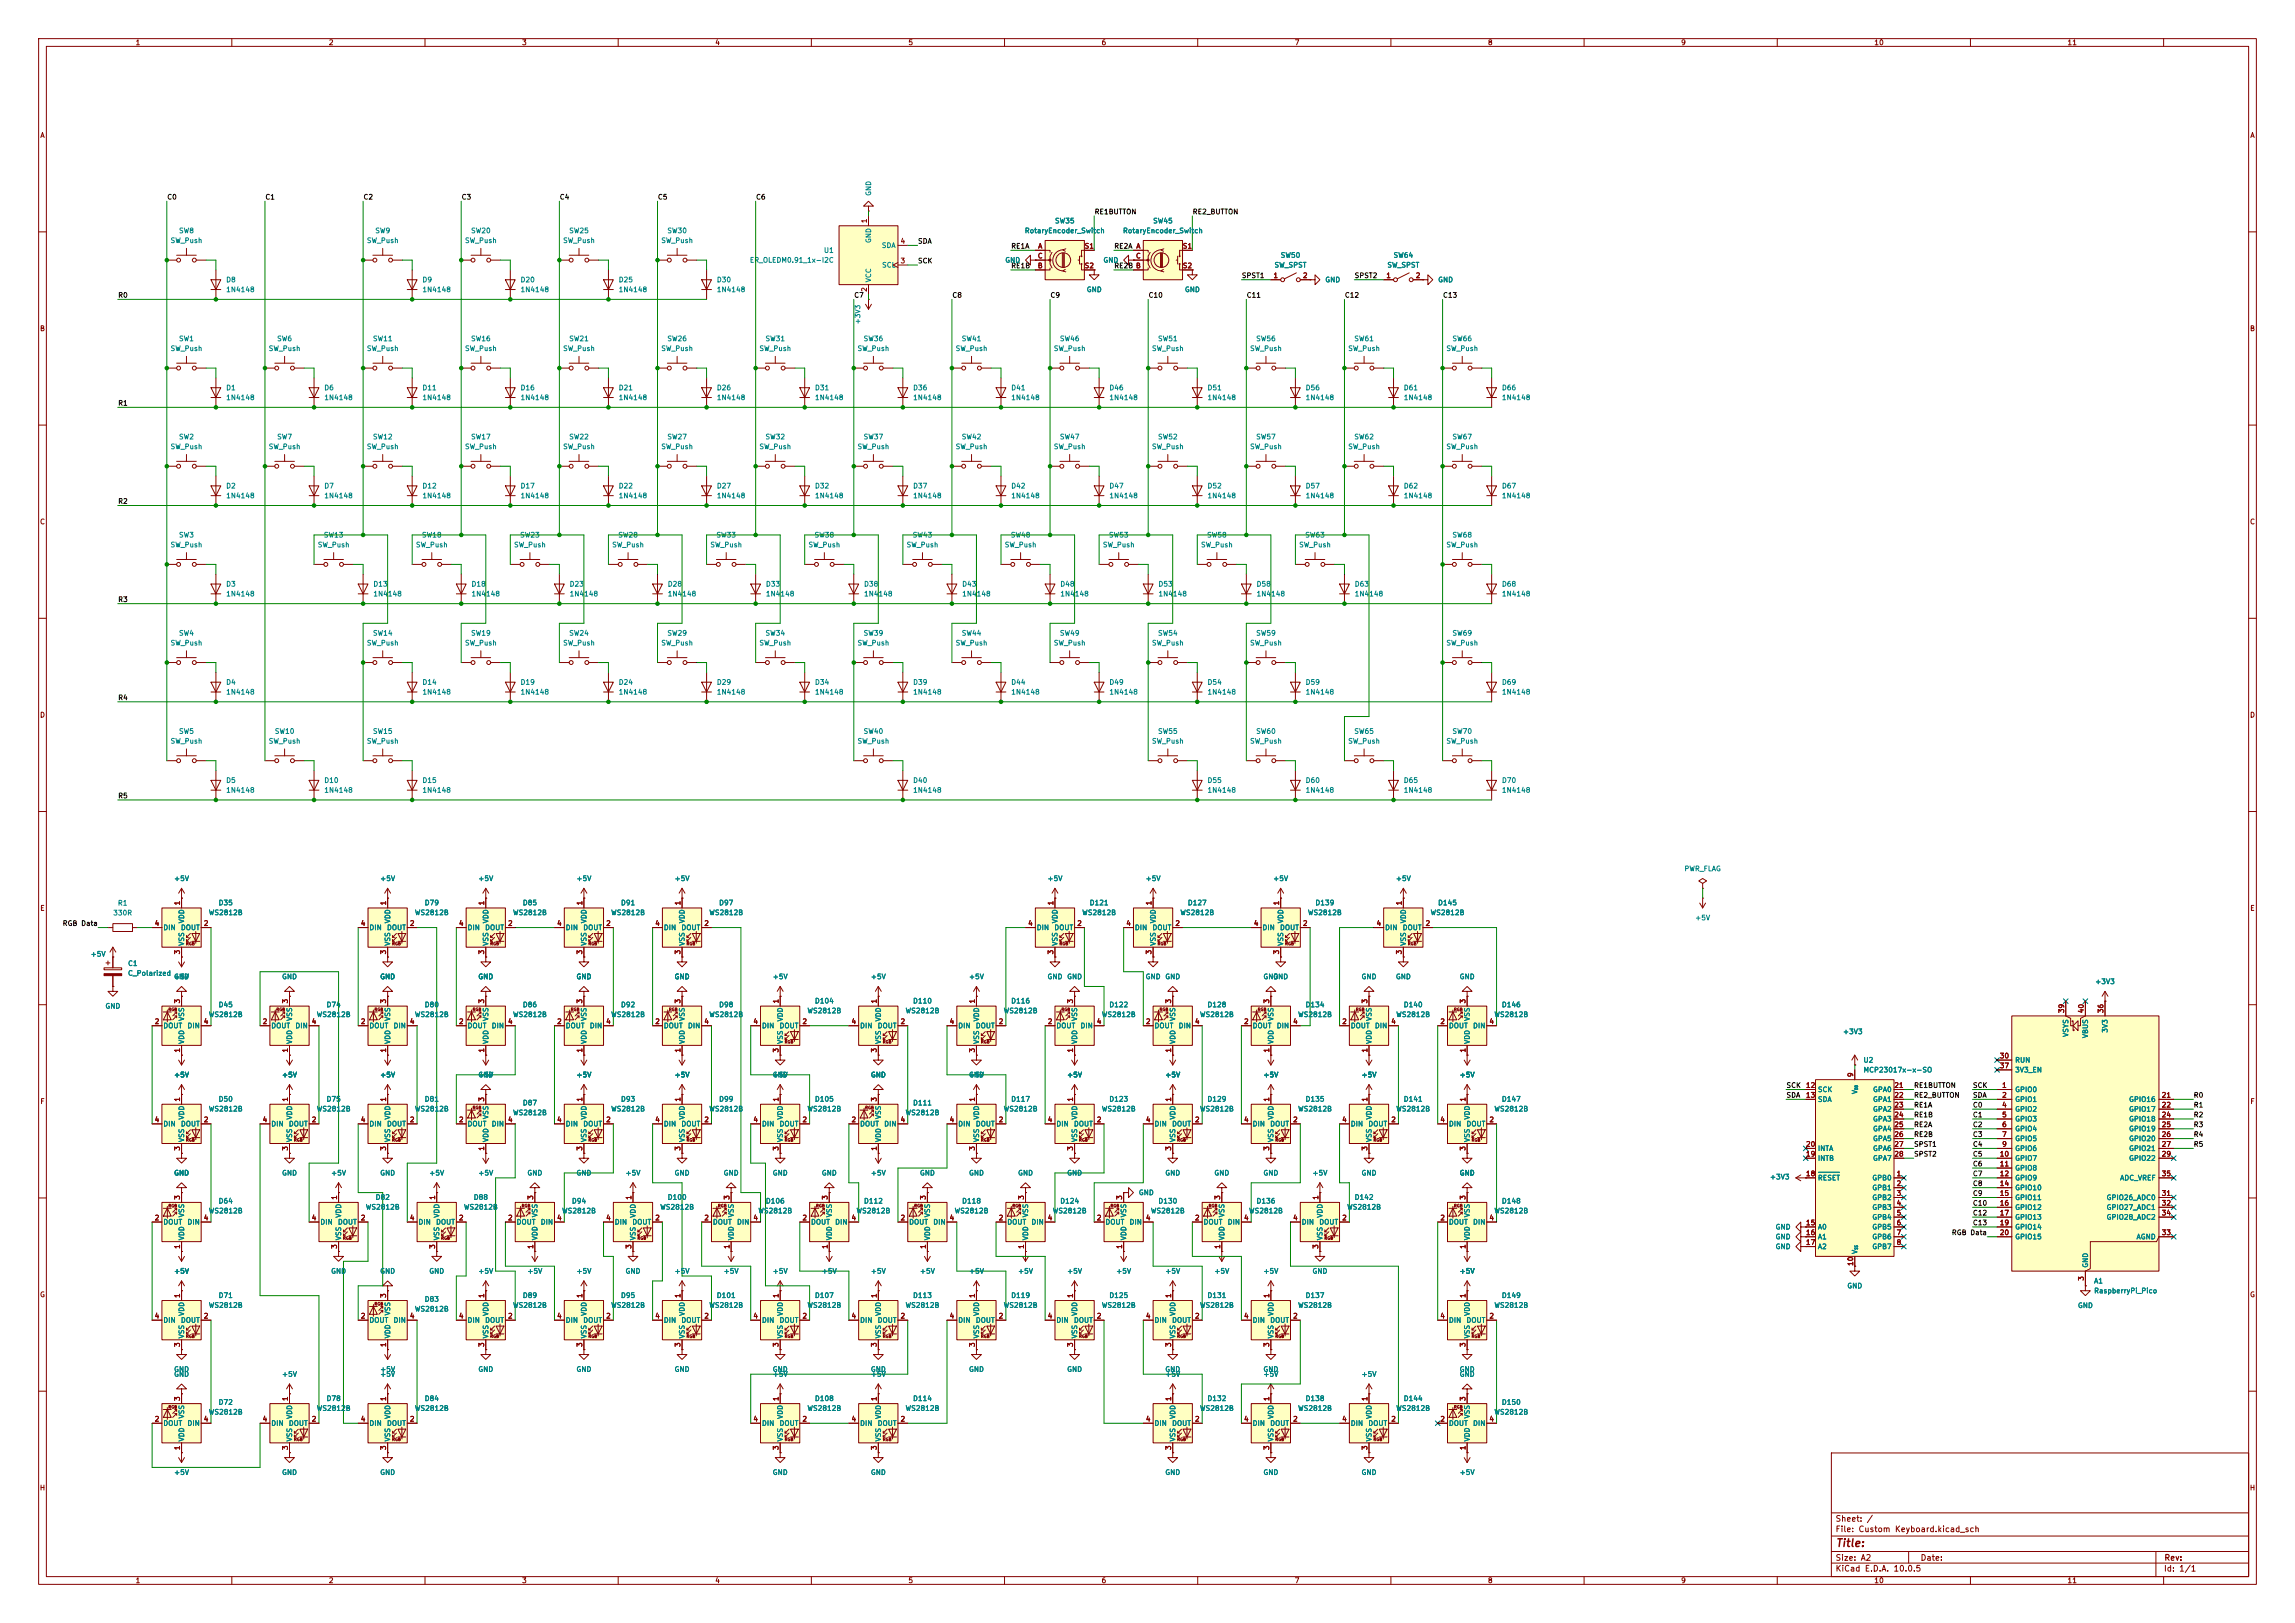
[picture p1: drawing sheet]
<svg xmlns="http://www.w3.org/2000/svg" width="594mm" height="420mm" viewBox="0 0 594 420" stroke-linecap="round" stroke-linejoin="round" font-family="sans-serif">
<defs><g id="words">
<text font-size="2" fill="#840000" x="475" y="400.8">Title:</text>
<g font-size="1.5" fill="#840000">
<text x="475" y="394.1">Sheet: /</text>
<text x="475" y="396.8">File: Custom Keyboard.kicad_sch</text>
<text x="475" y="407">KiCad E.D.A. 10.0.5</text>
<text x="475" y="404.2">Size: A2</text>
<text x="497" y="404.2">Date:</text>
<text x="560" y="407">Id: 1/1</text>
<text x="560.1" y="404.2">Rev:</text>
</g>
<g font-size="1.3" fill="#840000">
<text x="35" y="12">1</text>
<text x="85" y="12">2</text>
<text x="135" y="12">3</text>
<text x="185" y="12">4</text>
<text x="235" y="12">5</text>
<text x="285" y="12">6</text>
<text x="335" y="12">7</text>
<text x="385" y="12">8</text>
<text x="435" y="12">9</text>
<text x="485" y="12">10</text>
<text x="535" y="12">11</text>
<text x="10.3" y="36">A</text>
<text x="582.3" y="36">A</text>
<text x="224.7" y="57.9" transform="rotate(-90 224.7 57.9)">1</text>
<text x="232.9" y="63.4">4</text>
<text x="268.6" y="64.6">A</text>
<text x="280.6" y="64.6">S1</text>
<text x="294" y="64.6">A</text>
<text x="306" y="64.6">S1</text>
<text x="232.9" y="68.4">3</text>
<text x="268.5" y="69.7">B</text>
<text x="268.5" y="67.2">C</text>
<text x="280.6" y="69.7">S2</text>
<text x="293.9" y="67.2">C</text>
<text x="293.9" y="69.7">B</text>
<text x="306" y="69.7">S2</text>
<text x="224.7" y="75.7" transform="rotate(-90 224.7 75.7)">2</text>
<text x="329.5" y="72.3">1</text>
<text x="337.1" y="72.3">2</text>
<text x="358.7" y="72.3">1</text>
<text x="366.3" y="72.3">2</text>
<text x="10.2" y="86">B</text>
<text x="582.2" y="86">B</text>
<text x="10.2" y="136">C</text>
<text x="582.2" y="136">C</text>
<text x="10.2" y="186">D</text>
<text x="582.2" y="186">D</text>
<text x="10.3" y="236">E</text>
<text x="39.9" y="239.9">4</text>
<text x="46.9" y="234.4" transform="rotate(-90 46.9 234.4)">1</text>
<text x="52.6" y="239.9">2</text>
<text x="93.2" y="239.9">4</text>
<text x="100.2" y="234.4" transform="rotate(-90 100.2 234.4)">1</text>
<text x="105.9" y="239.9">2</text>
<text x="118.6" y="239.9">4</text>
<text x="125.6" y="234.4" transform="rotate(-90 125.6 234.4)">1</text>
<text x="131.3" y="239.9">2</text>
<text x="144" y="239.9">4</text>
<text x="151" y="234.4" transform="rotate(-90 151 234.4)">1</text>
<text x="156.7" y="239.9">2</text>
<text x="169.4" y="239.9">4</text>
<text x="176.4" y="234.4" transform="rotate(-90 176.4 234.4)">1</text>
<text x="182.1" y="239.9">2</text>
<text x="266" y="239.9">4</text>
<text x="272.9" y="234.4" transform="rotate(-90 272.9 234.4)">1</text>
<text x="278.7" y="239.9">2</text>
<text x="291.4" y="239.9">4</text>
<text x="298.3" y="234.4" transform="rotate(-90 298.3 234.4)">1</text>
<text x="304.1" y="239.9">2</text>
<text x="324.4" y="239.9">4</text>
<text x="331.3" y="234.4" transform="rotate(-90 331.3 234.4)">1</text>
<text x="337.1" y="239.9">2</text>
<text x="356.1" y="239.9">4</text>
<text x="363.1" y="234.4" transform="rotate(-90 363.1 234.4)">1</text>
<text x="368.8" y="239.9">2</text>
<text x="582.3" y="236">E</text>
<text x="46.9" y="247.1" transform="rotate(-90 46.9 247.1)">3</text>
<text x="100.2" y="247.1" transform="rotate(-90 100.2 247.1)">3</text>
<text x="125.6" y="247.1" transform="rotate(-90 125.6 247.1)">3</text>
<text x="151" y="247.1" transform="rotate(-90 151 247.1)">3</text>
<text x="176.4" y="247.1" transform="rotate(-90 176.4 247.1)">3</text>
<text x="272.9" y="247.1" transform="rotate(-90 272.9 247.1)">3</text>
<text x="298.3" y="247.1" transform="rotate(-90 298.3 247.1)">3</text>
<text x="331.3" y="247.1" transform="rotate(-90 331.3 247.1)">3</text>
<text x="363.1" y="247.1" transform="rotate(-90 363.1 247.1)">3</text>
<text x="46.9" y="259.8" transform="rotate(-90 46.9 259.8)">3</text>
<text x="74.8" y="259.8" transform="rotate(-90 74.8 259.8)">3</text>
<text x="100.2" y="259.8" transform="rotate(-90 100.2 259.8)">3</text>
<text x="125.6" y="259.8" transform="rotate(-90 125.6 259.8)">3</text>
<text x="151" y="259.8" transform="rotate(-90 151 259.8)">3</text>
<text x="176.4" y="259.8" transform="rotate(-90 176.4 259.8)">3</text>
<text x="201.8" y="259.8" transform="rotate(-90 201.8 259.8)">1</text>
<text x="227.2" y="259.8" transform="rotate(-90 227.2 259.8)">1</text>
<text x="252.6" y="259.8" transform="rotate(-90 252.6 259.8)">1</text>
<text x="278" y="259.8" transform="rotate(-90 278 259.8)">3</text>
<text x="303.4" y="259.8" transform="rotate(-90 303.4 259.8)">3</text>
<text x="328.8" y="259.8" transform="rotate(-90 328.8 259.8)">3</text>
<text x="354.2" y="259.8" transform="rotate(-90 354.2 259.8)">3</text>
<text x="379.6" y="259.8" transform="rotate(-90 379.6 259.8)">3</text>
<text x="534.5" y="262.3" transform="rotate(-90 534.5 262.3)">39</text>
<text x="539.6" y="262.3" transform="rotate(-90 539.6 262.3)">40</text>
<text x="544.7" y="262.3" transform="rotate(-90 544.7 262.3)">36</text>
<text x="39.9" y="265.3">2</text>
<text x="52.6" y="265.3">4</text>
<text x="67.8" y="265.3">2</text>
<text x="80.5" y="265.3">4</text>
<text x="93.2" y="265.3">2</text>
<text x="105.9" y="265.3">4</text>
<text x="118.6" y="265.3">2</text>
<text x="131.3" y="265.3">4</text>
<text x="144" y="265.3">2</text>
<text x="156.7" y="265.3">4</text>
<text x="169.4" y="265.3">2</text>
<text x="182.1" y="265.3">4</text>
<text x="194.8" y="265.3">4</text>
<text x="207.5" y="265.3">2</text>
<text x="220.2" y="265.3">4</text>
<text x="232.9" y="265.3">2</text>
<text x="245.6" y="265.3">4</text>
<text x="258.3" y="265.3">2</text>
<text x="271" y="265.3">2</text>
<text x="283.7" y="265.3">4</text>
<text x="296.4" y="265.3">2</text>
<text x="309.1" y="265.3">4</text>
<text x="321.8" y="265.3">2</text>
<text x="334.5" y="265.3">4</text>
<text x="347.2" y="265.3">2</text>
<text x="359.9" y="265.3">4</text>
<text x="372.6" y="265.3">2</text>
<text x="385.3" y="265.3">4</text>
<text x="46.9" y="272.5" transform="rotate(-90 46.9 272.5)">1</text>
<text x="74.8" y="272.5" transform="rotate(-90 74.8 272.5)">1</text>
<text x="100.2" y="272.5" transform="rotate(-90 100.2 272.5)">1</text>
<text x="125.6" y="272.5" transform="rotate(-90 125.6 272.5)">1</text>
<text x="151" y="272.5" transform="rotate(-90 151 272.5)">1</text>
<text x="176.4" y="272.5" transform="rotate(-90 176.4 272.5)">1</text>
<text x="201.8" y="272.5" transform="rotate(-90 201.8 272.5)">3</text>
<text x="227.2" y="272.5" transform="rotate(-90 227.2 272.5)">3</text>
<text x="252.6" y="272.5" transform="rotate(-90 252.6 272.5)">3</text>
<text x="278" y="272.5" transform="rotate(-90 278 272.5)">1</text>
<text x="303.4" y="272.5" transform="rotate(-90 303.4 272.5)">1</text>
<text x="328.8" y="272.5" transform="rotate(-90 328.8 272.5)">1</text>
<text x="354.2" y="272.5" transform="rotate(-90 354.2 272.5)">1</text>
<text x="379.6" y="272.5" transform="rotate(-90 379.6 272.5)">1</text>
<text x="517.5" y="274.2">30</text>
<text x="467.3" y="281.8">12</text>
<text x="479.9" y="278.9" transform="rotate(-90 479.9 278.9)">9</text>
<text x="490.2" y="281.8">21</text>
<text x="517.5" y="276.7">37</text>
<text x="518.1" y="281.8">1</text>
<text x="10.3" y="286">F</text>
<text x="46.9" y="285.2" transform="rotate(-90 46.9 285.2)">1</text>
<text x="74.8" y="285.2" transform="rotate(-90 74.8 285.2)">1</text>
<text x="100.2" y="285.2" transform="rotate(-90 100.2 285.2)">1</text>
<text x="125.6" y="285.2" transform="rotate(-90 125.6 285.2)">3</text>
<text x="151" y="285.2" transform="rotate(-90 151 285.2)">1</text>
<text x="176.4" y="285.2" transform="rotate(-90 176.4 285.2)">1</text>
<text x="201.8" y="285.2" transform="rotate(-90 201.8 285.2)">1</text>
<text x="227.2" y="285.2" transform="rotate(-90 227.2 285.2)">3</text>
<text x="252.6" y="285.2" transform="rotate(-90 252.6 285.2)">1</text>
<text x="278" y="285.2" transform="rotate(-90 278 285.2)">1</text>
<text x="303.4" y="285.2" transform="rotate(-90 303.4 285.2)">1</text>
<text x="328.8" y="285.2" transform="rotate(-90 328.8 285.2)">1</text>
<text x="354.2" y="285.2" transform="rotate(-90 354.2 285.2)">1</text>
<text x="379.6" y="285.2" transform="rotate(-90 379.6 285.2)">1</text>
<text x="467.3" y="284.3">13</text>
<text x="490.2" y="284.3">22</text>
<text x="490.2" y="286.9">23</text>
<text x="518.1" y="284.3">2</text>
<text x="518.1" y="286.9">4</text>
<text x="559.4" y="284.3">21</text>
<text x="559.4" y="286.9">22</text>
<text x="582.3" y="286">F</text>
<text x="39.9" y="290.7">4</text>
<text x="52.6" y="290.7">2</text>
<text x="67.8" y="290.7">4</text>
<text x="80.5" y="290.7">2</text>
<text x="93.2" y="290.7">4</text>
<text x="105.9" y="290.7">2</text>
<text x="118.6" y="290.7">2</text>
<text x="131.3" y="290.7">4</text>
<text x="144" y="290.7">4</text>
<text x="156.7" y="290.7">2</text>
<text x="169.4" y="290.7">4</text>
<text x="182.1" y="290.7">2</text>
<text x="194.8" y="290.7">4</text>
<text x="207.5" y="290.7">2</text>
<text x="220.2" y="290.7">2</text>
<text x="232.9" y="290.7">4</text>
<text x="245.6" y="290.7">4</text>
<text x="258.3" y="290.7">2</text>
<text x="271" y="290.7">4</text>
<text x="283.7" y="290.7">2</text>
<text x="296.4" y="290.7">4</text>
<text x="309.1" y="290.7">2</text>
<text x="321.8" y="290.7">4</text>
<text x="334.5" y="290.7">2</text>
<text x="347.2" y="290.7">4</text>
<text x="359.9" y="290.7">2</text>
<text x="372.6" y="290.7">4</text>
<text x="385.3" y="290.7">2</text>
<text x="490.2" y="289.4">24</text>
<text x="490.2" y="292">25</text>
<text x="518.1" y="289.4">5</text>
<text x="518.1" y="292">6</text>
<text x="559.4" y="289.4">24</text>
<text x="559.4" y="292">25</text>
<text x="46.9" y="297.9" transform="rotate(-90 46.9 297.9)">3</text>
<text x="74.8" y="297.9" transform="rotate(-90 74.8 297.9)">3</text>
<text x="100.2" y="297.9" transform="rotate(-90 100.2 297.9)">3</text>
<text x="125.6" y="297.9" transform="rotate(-90 125.6 297.9)">1</text>
<text x="151" y="297.9" transform="rotate(-90 151 297.9)">3</text>
<text x="176.4" y="297.9" transform="rotate(-90 176.4 297.9)">3</text>
<text x="201.8" y="297.9" transform="rotate(-90 201.8 297.9)">3</text>
<text x="227.2" y="297.9" transform="rotate(-90 227.2 297.9)">1</text>
<text x="252.6" y="297.9" transform="rotate(-90 252.6 297.9)">3</text>
<text x="278" y="297.9" transform="rotate(-90 278 297.9)">3</text>
<text x="303.4" y="297.9" transform="rotate(-90 303.4 297.9)">3</text>
<text x="328.8" y="297.9" transform="rotate(-90 328.8 297.9)">3</text>
<text x="354.2" y="297.9" transform="rotate(-90 354.2 297.9)">3</text>
<text x="379.6" y="297.9" transform="rotate(-90 379.6 297.9)">3</text>
<text x="467.3" y="299.6">19</text>
<text x="467.3" y="297">20</text>
<text x="490.2" y="294.5">26</text>
<text x="490.2" y="297">27</text>
<text x="490.2" y="299.6">28</text>
<text x="517.5" y="299.6">10</text>
<text x="518.1" y="294.5">7</text>
<text x="518.1" y="297">9</text>
<text x="559.4" y="294.5">26</text>
<text x="559.4" y="297">27</text>
<text x="559.4" y="299.6">29</text>
<text x="467.3" y="304.7">18</text>
<text x="490.8" y="304.7">1</text>
<text x="517.5" y="302.1">11</text>
<text x="517.5" y="304.7">12</text>
<text x="559.4" y="304.7">35</text>
<text x="46.9" y="310.6" transform="rotate(-90 46.9 310.6)">3</text>
<text x="87.5" y="310.6" transform="rotate(-90 87.5 310.6)">1</text>
<text x="112.9" y="310.6" transform="rotate(-90 112.9 310.6)">1</text>
<text x="138.3" y="310.6" transform="rotate(-90 138.3 310.6)">3</text>
<text x="163.7" y="310.6" transform="rotate(-90 163.7 310.6)">1</text>
<text x="189.1" y="310.6" transform="rotate(-90 189.1 310.6)">3</text>
<text x="214.5" y="310.6" transform="rotate(-90 214.5 310.6)">3</text>
<text x="239.9" y="310.6" transform="rotate(-90 239.9 310.6)">3</text>
<text x="265.3" y="310.6" transform="rotate(-90 265.3 310.6)">3</text>
<text x="290.7" y="310.6" transform="rotate(-90 290.7 310.6)">3</text>
<text x="316.1" y="310.6" transform="rotate(-90 316.1 310.6)">3</text>
<text x="341.5" y="310.6" transform="rotate(-90 341.5 310.6)">1</text>
<text x="379.6" y="310.6" transform="rotate(-90 379.6 310.6)">3</text>
<text x="490.8" y="307.2">2</text>
<text x="490.8" y="309.7">3</text>
<text x="517.5" y="307.2">14</text>
<text x="517.5" y="309.7">15</text>
<text x="559.4" y="309.7">31</text>
<text x="39.9" y="316.1">2</text>
<text x="52.6" y="316.1">4</text>
<text x="80.5" y="316.1">4</text>
<text x="93.2" y="316.1">2</text>
<text x="105.9" y="316.1">4</text>
<text x="118.6" y="316.1">2</text>
<text x="131.3" y="316.1">2</text>
<text x="144" y="316.1">4</text>
<text x="156.7" y="316.1">4</text>
<text x="169.4" y="316.1">2</text>
<text x="182.1" y="316.1">2</text>
<text x="194.8" y="316.1">4</text>
<text x="207.5" y="316.1">2</text>
<text x="220.2" y="316.1">4</text>
<text x="232.9" y="316.1">2</text>
<text x="245.6" y="316.1">4</text>
<text x="258.3" y="316.1">2</text>
<text x="271" y="316.1">4</text>
<text x="283.7" y="316.1">2</text>
<text x="296.4" y="316.1">4</text>
<text x="309.1" y="316.1">2</text>
<text x="321.8" y="316.1">4</text>
<text x="334.5" y="316.1">4</text>
<text x="347.2" y="316.1">2</text>
<text x="372.6" y="316.1">2</text>
<text x="385.3" y="316.1">4</text>
<text x="467.3" y="317.4">15</text>
<text x="490.8" y="312.3">4</text>
<text x="490.8" y="314.8">5</text>
<text x="490.8" y="317.4">6</text>
<text x="517.5" y="312.3">16</text>
<text x="517.5" y="314.8">17</text>
<text x="517.5" y="317.4">19</text>
<text x="559.4" y="312.3">32</text>
<text x="559.4" y="314.8">34</text>
<text x="46.9" y="323.3" transform="rotate(-90 46.9 323.3)">1</text>
<text x="87.5" y="323.3" transform="rotate(-90 87.5 323.3)">3</text>
<text x="112.9" y="323.3" transform="rotate(-90 112.9 323.3)">3</text>
<text x="138.3" y="323.3" transform="rotate(-90 138.3 323.3)">1</text>
<text x="163.7" y="323.3" transform="rotate(-90 163.7 323.3)">3</text>
<text x="189.1" y="323.3" transform="rotate(-90 189.1 323.3)">1</text>
<text x="214.5" y="323.3" transform="rotate(-90 214.5 323.3)">1</text>
<text x="239.9" y="323.3" transform="rotate(-90 239.9 323.3)">1</text>
<text x="265.3" y="323.3" transform="rotate(-90 265.3 323.3)">1</text>
<text x="290.7" y="323.3" transform="rotate(-90 290.7 323.3)">1</text>
<text x="316.1" y="323.3" transform="rotate(-90 316.1 323.3)">1</text>
<text x="341.5" y="323.3" transform="rotate(-90 341.5 323.3)">3</text>
<text x="379.6" y="323.3" transform="rotate(-90 379.6 323.3)">1</text>
<text x="467.3" y="319.9">16</text>
<text x="467.3" y="322.4">17</text>
<text x="490.8" y="319.9">7</text>
<text x="490.8" y="322.4">8</text>
<text x="517.5" y="319.9">20</text>
<text x="559.4" y="319.9">33</text>
<text x="479.9" y="327.7" transform="rotate(-90 479.9 327.7)">10</text>
<text x="10.2" y="336">G</text>
<text x="539.6" y="331.6" transform="rotate(-90 539.6 331.6)">3</text>
<text x="582.2" y="336">G</text>
<text x="39.9" y="341.5">4</text>
<text x="46.9" y="336" transform="rotate(-90 46.9 336)">1</text>
<text x="52.6" y="341.5">2</text>
<text x="93.2" y="341.5">2</text>
<text x="100.2" y="336" transform="rotate(-90 100.2 336)">3</text>
<text x="105.9" y="341.5">4</text>
<text x="118.6" y="341.5">4</text>
<text x="125.6" y="336" transform="rotate(-90 125.6 336)">1</text>
<text x="131.3" y="341.5">2</text>
<text x="144" y="341.5">4</text>
<text x="151" y="336" transform="rotate(-90 151 336)">1</text>
<text x="156.7" y="341.5">2</text>
<text x="169.4" y="341.5">4</text>
<text x="176.4" y="336" transform="rotate(-90 176.4 336)">1</text>
<text x="182.1" y="341.5">2</text>
<text x="194.8" y="341.5">4</text>
<text x="201.8" y="336" transform="rotate(-90 201.8 336)">1</text>
<text x="207.5" y="341.5">2</text>
<text x="220.2" y="341.5">4</text>
<text x="227.2" y="336" transform="rotate(-90 227.2 336)">1</text>
<text x="232.9" y="341.5">2</text>
<text x="245.6" y="341.5">4</text>
<text x="252.6" y="336" transform="rotate(-90 252.6 336)">1</text>
<text x="258.3" y="341.5">2</text>
<text x="271" y="341.5">4</text>
<text x="278" y="336" transform="rotate(-90 278 336)">1</text>
<text x="283.7" y="341.5">2</text>
<text x="296.4" y="341.5">4</text>
<text x="303.4" y="336" transform="rotate(-90 303.4 336)">1</text>
<text x="309.1" y="341.5">2</text>
<text x="321.8" y="341.5">4</text>
<text x="328.8" y="336" transform="rotate(-90 328.8 336)">1</text>
<text x="334.5" y="341.5">2</text>
<text x="372.6" y="341.5">4</text>
<text x="379.6" y="336" transform="rotate(-90 379.6 336)">1</text>
<text x="385.3" y="341.5">2</text>
<text x="46.9" y="348.7" transform="rotate(-90 46.9 348.7)">3</text>
<text x="100.2" y="348.7" transform="rotate(-90 100.2 348.7)">1</text>
<text x="125.6" y="348.7" transform="rotate(-90 125.6 348.7)">3</text>
<text x="151" y="348.7" transform="rotate(-90 151 348.7)">3</text>
<text x="176.4" y="348.7" transform="rotate(-90 176.4 348.7)">3</text>
<text x="201.8" y="348.7" transform="rotate(-90 201.8 348.7)">3</text>
<text x="227.2" y="348.7" transform="rotate(-90 227.2 348.7)">3</text>
<text x="252.6" y="348.7" transform="rotate(-90 252.6 348.7)">3</text>
<text x="278" y="348.7" transform="rotate(-90 278 348.7)">3</text>
<text x="303.4" y="348.7" transform="rotate(-90 303.4 348.7)">3</text>
<text x="328.8" y="348.7" transform="rotate(-90 328.8 348.7)">3</text>
<text x="379.6" y="348.7" transform="rotate(-90 379.6 348.7)">3</text>
<text x="46.9" y="362.7" transform="rotate(-90 46.9 362.7)">3</text>
<text x="74.8" y="362.7" transform="rotate(-90 74.8 362.7)">1</text>
<text x="100.2" y="362.7" transform="rotate(-90 100.2 362.7)">1</text>
<text x="201.8" y="362.7" transform="rotate(-90 201.8 362.7)">1</text>
<text x="227.2" y="362.7" transform="rotate(-90 227.2 362.7)">1</text>
<text x="303.4" y="362.7" transform="rotate(-90 303.4 362.7)">1</text>
<text x="328.8" y="362.7" transform="rotate(-90 328.8 362.7)">1</text>
<text x="354.2" y="362.7" transform="rotate(-90 354.2 362.7)">1</text>
<text x="379.6" y="362.7" transform="rotate(-90 379.6 362.7)">3</text>
<text x="39.9" y="368.2">2</text>
<text x="52.6" y="368.2">4</text>
<text x="67.8" y="368.2">4</text>
<text x="80.5" y="368.2">2</text>
<text x="93.2" y="368.2">4</text>
<text x="105.9" y="368.2">2</text>
<text x="194.8" y="368.2">4</text>
<text x="207.5" y="368.2">2</text>
<text x="220.2" y="368.2">4</text>
<text x="232.9" y="368.2">2</text>
<text x="296.4" y="368.2">4</text>
<text x="309.1" y="368.2">2</text>
<text x="321.8" y="368.2">4</text>
<text x="334.5" y="368.2">2</text>
<text x="347.2" y="368.2">4</text>
<text x="359.9" y="368.2">2</text>
<text x="372.6" y="368.2">2</text>
<text x="385.3" y="368.2">4</text>
<text x="46.9" y="375.4" transform="rotate(-90 46.9 375.4)">1</text>
<text x="74.8" y="375.4" transform="rotate(-90 74.8 375.4)">3</text>
<text x="100.2" y="375.4" transform="rotate(-90 100.2 375.4)">3</text>
<text x="201.8" y="375.4" transform="rotate(-90 201.8 375.4)">3</text>
<text x="227.2" y="375.4" transform="rotate(-90 227.2 375.4)">3</text>
<text x="303.4" y="375.4" transform="rotate(-90 303.4 375.4)">3</text>
<text x="328.8" y="375.4" transform="rotate(-90 328.8 375.4)">3</text>
<text x="354.2" y="375.4" transform="rotate(-90 354.2 375.4)">3</text>
<text x="379.6" y="375.4" transform="rotate(-90 379.6 375.4)">1</text>
<text x="10.2" y="386">H</text>
<text x="582.2" y="386">H</text>
<text x="35" y="410">1</text>
<text x="85" y="410">2</text>
<text x="135" y="410">3</text>
<text x="185" y="410">4</text>
<text x="235" y="410">5</text>
<text x="285" y="410">6</text>
<text x="335" y="410">7</text>
<text x="385" y="410">8</text>
<text x="435" y="410">9</text>
<text x="485" y="410">10</text>
<text x="535" y="410">11</text>
</g>
<g font-size="1.3">
<text x="43.2" y="51.9">C0</text>
<text x="68.6" y="51.9">C1</text>
<text x="94" y="51.9">C2</text>
<text x="119.4" y="51.9">C3</text>
<text x="144.8" y="51.9">C4</text>
<text x="170.2" y="51.9">C5</text>
<text x="195.6" y="51.9">C6</text>
<text x="283.2" y="55.8">RE1BUTTON</text>
<text x="308.6" y="55.8">RE2_BUTTON</text>
<text x="237.5" y="63.4">SDA</text>
<text x="261.6" y="64.6">RE1A</text>
<text x="288.3" y="64.6">RE2A A</text>
<text x="237.5" y="68.5">SCK</text>
<text x="261.6" y="69.7">RE1B</text>
<text x="288.3" y="69.7">RE2B B</text>
<text x="30.5" y="77.3">R0</text>
<text x="221" y="77.3">C7</text>
<text x="246.4" y="77.3">C8</text>
<text x="271.8" y="77.3">C9</text>
<text x="297.2" y="77.3">C10</text>
<text x="321.3" y="72.3">SPST1</text>
<text x="322.6" y="77.3">C11</text>
<text x="348" y="77.3">C12</text>
<text x="350.5" y="72.3">SPST2</text>
<text x="373.4" y="77.3">C13</text>
<text x="30.5" y="105.3">R1</text>
<text x="30.5" y="130.7">R2</text>
<text x="30.5" y="156.1">R3</text>
<text x="30.5" y="181.5">R4</text>
<text x="30.5" y="206.9">R5</text>
<text x="16.1" y="239.9">RGB Data</text>
<text x="462.3" y="281.8">SCK</text>
<text x="495.3" y="281.8">RE1BUTTON</text>
<text x="510.5" y="281.8">SCK</text>
<text x="462.3" y="284.4">SDA</text>
<text x="495.3" y="284.4">RE2_BUTTON</text>
<text x="495.3" y="286.9">RE1A</text>
<text x="510.5" y="284.4">SDA</text>
<text x="510.5" y="286.9">C0</text>
<text x="567.7" y="284.4">R0</text>
<text x="567.7" y="286.9">R1</text>
<text x="495.3" y="289.4">RE1B</text>
<text x="495.3" y="292">RE2A</text>
<text x="510.5" y="289.4">C1</text>
<text x="510.5" y="292">C2</text>
<text x="567.7" y="292">R3</text>
<text x="567.7" y="289.4">R2</text>
<text x="495.3" y="299.6">SPST2</text>
<text x="495.3" y="297.1">SPST1</text>
<text x="495.3" y="294.5">RE2B</text>
<text x="510.5" y="297.1">C4</text>
<text x="510.5" y="299.6">C5</text>
<text x="510.5" y="294.5">C3</text>
<text x="567.7" y="294.5">R4</text>
<text x="567.7" y="297.1">R5</text>
<text x="510.5" y="304.7">C7</text>
<text x="510.5" y="302.1">C6</text>
<text x="510.5" y="307.2">C8</text>
<text x="510.5" y="309.8">C9</text>
<text x="510.5" y="317.4">C13</text>
<text x="510.5" y="314.8">C12</text>
<text x="510.5" y="312.3">C10</text>
<text x="505.1" y="319.9">RGB Data</text>
</g>
<g font-size="1.3" fill="#008484">
<text x="225.8" y="50.8" transform="rotate(-90 225.8 50.8)">GND</text>
<text x="272.9" y="58.1">SW35</text>
<text x="298.3" y="58.1">SW45</text>
<text x="44" y="63.2">SW_Push</text>
<text x="46.2" y="60.7">SW8</text>
<text x="94.8" y="63.2">SW_Push</text>
<text x="97" y="60.7">SW9</text>
<text x="120.2" y="63.2">SW_Push</text>
<text x="121.8" y="60.7">SW20</text>
<text x="145.6" y="63.2">SW_Push</text>
<text x="147.2" y="60.7">SW25</text>
<text x="171" y="63.2">SW_Push</text>
<text x="172.6" y="60.7">SW30</text>
<text x="213.1" y="65.7">U1</text>
<text x="225.8" y="63" transform="rotate(-90 225.8 63)">GND</text>
<text x="228.1" y="64.5">SDA</text>
<text x="265.1" y="60.7">RotaryEncoder_Switch</text>
<text x="290.5" y="60.7">RotaryEncoder_Switch</text>
<text x="194" y="68.3">ER_OLEDM0.91_1x-I2C</text>
<text x="228.2" y="69.5">SCL</text>
<text x="260.1" y="68.3">GND</text>
<text x="285.5" y="68.3">GND</text>
<text x="329.7" y="69.5">SW_SPST</text>
<text x="331.3" y="67">SW50</text>
<text x="359" y="69.5">SW_SPST</text>
<text x="360.6" y="67">SW64</text>
<text x="58.4" y="73.4">D8</text>
<text x="58.4" y="75.9">1N4148</text>
<text x="109.2" y="73.4">D9</text>
<text x="109.2" y="75.9">1N4148</text>
<text x="134.6" y="73.4">D20</text>
<text x="134.6" y="75.9">1N4148</text>
<text x="160" y="73.4">D25</text>
<text x="160" y="75.9">1N4148</text>
<text x="185.4" y="73.4">D30</text>
<text x="185.4" y="75.9">1N4148</text>
<text x="225.8" y="73.2" transform="rotate(-90 225.8 73.2)">VCC</text>
<text x="281.1" y="75.9">GND</text>
<text x="306.5" y="75.9">GND</text>
<text x="342.9" y="73.4">GND</text>
<text x="372.1" y="73.4">GND</text>
<text x="46.2" y="88.6">SW1</text>
<text x="71.6" y="88.6">SW6</text>
<text x="96.4" y="88.6">SW11</text>
<text x="121.8" y="88.6">SW16</text>
<text x="147.2" y="88.6">SW21</text>
<text x="172.6" y="88.6">SW26</text>
<text x="198" y="88.6">SW31</text>
<text x="223" y="84.1" transform="rotate(-90 223 84.1)">+3V3</text>
<text x="223.4" y="88.6">SW36</text>
<text x="248.8" y="88.6">SW41</text>
<text x="274.2" y="88.6">SW46</text>
<text x="299.6" y="88.6">SW51</text>
<text x="325" y="88.6">SW56</text>
<text x="350.4" y="88.6">SW61</text>
<text x="375.8" y="88.6">SW66</text>
<text x="44" y="91.1">SW_Push</text>
<text x="69.4" y="91.1">SW_Push</text>
<text x="94.8" y="91.1">SW_Push</text>
<text x="120.2" y="91.1">SW_Push</text>
<text x="145.6" y="91.1">SW_Push</text>
<text x="171" y="91.1">SW_Push</text>
<text x="196.4" y="91.1">SW_Push</text>
<text x="221.8" y="91.1">SW_Push</text>
<text x="247.2" y="91.1">SW_Push</text>
<text x="272.6" y="91.1">SW_Push</text>
<text x="298" y="91.1">SW_Push</text>
<text x="323.4" y="91.1">SW_Push</text>
<text x="348.8" y="91.1">SW_Push</text>
<text x="374.2" y="91.1">SW_Push</text>
<text x="58.4" y="101.3">D1</text>
<text x="83.8" y="101.3">D6</text>
<text x="109.2" y="101.3">D11</text>
<text x="134.6" y="101.3">D16</text>
<text x="160" y="101.3">D21</text>
<text x="185.4" y="101.3">D26</text>
<text x="210.8" y="101.3">D31</text>
<text x="236.2" y="101.3">D36</text>
<text x="261.6" y="101.3">D41</text>
<text x="287" y="101.3">D46</text>
<text x="312.4" y="101.3">D51</text>
<text x="337.8" y="101.3">D56</text>
<text x="363.2" y="101.3">D61</text>
<text x="388.6" y="101.3">D66</text>
<text x="58.4" y="103.8">1N4148</text>
<text x="83.8" y="103.8">1N4148</text>
<text x="109.2" y="103.8">1N4148</text>
<text x="134.6" y="103.8">1N4148</text>
<text x="160" y="103.8">1N4148</text>
<text x="185.4" y="103.8">1N4148</text>
<text x="210.8" y="103.8">1N4148</text>
<text x="236.2" y="103.8">1N4148</text>
<text x="261.6" y="103.8">1N4148</text>
<text x="287" y="103.8">1N4148</text>
<text x="312.4" y="103.8">1N4148</text>
<text x="337.8" y="103.8">1N4148</text>
<text x="363.2" y="103.8">1N4148</text>
<text x="388.6" y="103.8">1N4148</text>
<text x="46.2" y="114">SW2</text>
<text x="71.6" y="114">SW7</text>
<text x="96.4" y="114">SW12</text>
<text x="121.8" y="114">SW17</text>
<text x="147.2" y="114">SW22</text>
<text x="172.6" y="114">SW27</text>
<text x="198" y="114">SW32</text>
<text x="223.4" y="114">SW37</text>
<text x="248.8" y="114">SW42</text>
<text x="274.2" y="114">SW47</text>
<text x="299.6" y="114">SW52</text>
<text x="325" y="114">SW57</text>
<text x="350.4" y="114">SW62</text>
<text x="375.8" y="114">SW67</text>
<text x="44" y="116.5">SW_Push</text>
<text x="69.4" y="116.5">SW_Push</text>
<text x="94.8" y="116.5">SW_Push</text>
<text x="120.2" y="116.5">SW_Push</text>
<text x="145.6" y="116.5">SW_Push</text>
<text x="171" y="116.5">SW_Push</text>
<text x="196.4" y="116.5">SW_Push</text>
<text x="221.8" y="116.5">SW_Push</text>
<text x="247.2" y="116.5">SW_Push</text>
<text x="272.6" y="116.5">SW_Push</text>
<text x="298" y="116.5">SW_Push</text>
<text x="323.4" y="116.5">SW_Push</text>
<text x="348.8" y="116.5">SW_Push</text>
<text x="374.2" y="116.5">SW_Push</text>
<text x="58.4" y="126.7">D2</text>
<text x="58.4" y="129.2">1N4148</text>
<text x="83.8" y="126.7">D7</text>
<text x="83.8" y="129.2">1N4148</text>
<text x="109.2" y="126.7">D12</text>
<text x="109.2" y="129.2">1N4148</text>
<text x="134.6" y="126.7">D17</text>
<text x="134.6" y="129.2">1N4148</text>
<text x="160" y="126.7">D22</text>
<text x="160" y="129.2">1N4148</text>
<text x="185.4" y="126.7">D27</text>
<text x="185.4" y="129.2">1N4148</text>
<text x="210.8" y="126.7">D32</text>
<text x="210.8" y="129.2">1N4148</text>
<text x="236.2" y="126.7">D37</text>
<text x="236.2" y="129.2">1N4148</text>
<text x="261.6" y="126.7">D42</text>
<text x="261.6" y="129.2">1N4148</text>
<text x="287" y="126.7">D47</text>
<text x="287" y="129.2">1N4148</text>
<text x="312.4" y="126.7">D52</text>
<text x="312.4" y="129.2">1N4148</text>
<text x="337.8" y="126.7">D57</text>
<text x="337.8" y="129.2">1N4148</text>
<text x="363.2" y="126.7">D62</text>
<text x="363.2" y="129.2">1N4148</text>
<text x="388.6" y="126.7">D67</text>
<text x="388.6" y="129.2">1N4148</text>
<text x="44" y="141.9">SW_Push</text>
<text x="46.2" y="139.4">SW3</text>
<text x="82.1" y="141.9">SW_Push</text>
<text x="83.7" y="139.4">SW13</text>
<text x="107.5" y="141.9">SW_Push</text>
<text x="109.1" y="139.4">SW18</text>
<text x="132.9" y="141.9">SW_Push</text>
<text x="134.5" y="139.4">SW23</text>
<text x="158.3" y="141.9">SW_Push</text>
<text x="159.9" y="139.4">SW28</text>
<text x="183.7" y="141.9">SW_Push</text>
<text x="185.3" y="139.4">SW33</text>
<text x="209.1" y="141.9">SW_Push</text>
<text x="210.7" y="139.4">SW38</text>
<text x="234.5" y="141.9">SW_Push</text>
<text x="236.1" y="139.4">SW43</text>
<text x="259.9" y="141.9">SW_Push</text>
<text x="261.5" y="139.4">SW48</text>
<text x="285.3" y="141.9">SW_Push</text>
<text x="286.9" y="139.4">SW53</text>
<text x="310.7" y="141.9">SW_Push</text>
<text x="312.3" y="139.4">SW58</text>
<text x="336.1" y="141.9">SW_Push</text>
<text x="337.7" y="139.4">SW63</text>
<text x="374.2" y="141.9">SW_Push</text>
<text x="375.8" y="139.4">SW68</text>
<text x="58.4" y="152.1">D3</text>
<text x="58.4" y="154.6">1N4148</text>
<text x="96.5" y="152.1">D13</text>
<text x="96.5" y="154.6">1N4148</text>
<text x="121.9" y="152.1">D18</text>
<text x="121.9" y="154.6">1N4148</text>
<text x="147.3" y="152.1">D23</text>
<text x="147.3" y="154.6">1N4148</text>
<text x="172.7" y="152.1">D28</text>
<text x="172.7" y="154.6">1N4148</text>
<text x="198.1" y="152.1">D33</text>
<text x="198.1" y="154.6">1N4148</text>
<text x="223.5" y="152.1">D38</text>
<text x="223.5" y="154.6">1N4148</text>
<text x="248.9" y="152.1">D43</text>
<text x="248.9" y="154.6">1N4148</text>
<text x="274.3" y="152.1">D48</text>
<text x="274.3" y="154.6">1N4148</text>
<text x="299.7" y="152.1">D53</text>
<text x="299.7" y="154.6">1N4148</text>
<text x="325.1" y="152.1">D58</text>
<text x="325.1" y="154.6">1N4148</text>
<text x="350.5" y="152.1">D63</text>
<text x="350.5" y="154.6">1N4148</text>
<text x="388.6" y="152.1">D68</text>
<text x="388.6" y="154.6">1N4148</text>
<text x="44" y="167.3">SW_Push</text>
<text x="46.2" y="164.8">SW4</text>
<text x="94.8" y="167.3">SW_Push</text>
<text x="96.4" y="164.8">SW14</text>
<text x="120.2" y="167.3">SW_Push</text>
<text x="121.8" y="164.8">SW19</text>
<text x="145.6" y="167.3">SW_Push</text>
<text x="147.2" y="164.8">SW24</text>
<text x="171" y="167.3">SW_Push</text>
<text x="172.6" y="164.8">SW29</text>
<text x="196.4" y="167.3">SW_Push</text>
<text x="198" y="164.8">SW34</text>
<text x="221.8" y="167.3">SW_Push</text>
<text x="223.4" y="164.8">SW39</text>
<text x="247.2" y="167.3">SW_Push</text>
<text x="248.8" y="164.8">SW44</text>
<text x="272.6" y="167.3">SW_Push</text>
<text x="274.2" y="164.8">SW49</text>
<text x="298" y="167.3">SW_Push</text>
<text x="299.6" y="164.8">SW54</text>
<text x="323.4" y="167.3">SW_Push</text>
<text x="325" y="164.8">SW59</text>
<text x="374.2" y="167.3">SW_Push</text>
<text x="375.8" y="164.8">SW69</text>
<text x="58.4" y="177.5">D4</text>
<text x="109.2" y="177.5">D14</text>
<text x="134.6" y="177.5">D19</text>
<text x="160" y="177.5">D24</text>
<text x="185.4" y="177.5">D29</text>
<text x="210.8" y="177.5">D34</text>
<text x="236.2" y="177.5">D39</text>
<text x="261.6" y="177.5">D44</text>
<text x="287" y="177.5">D49</text>
<text x="312.4" y="177.5">D54</text>
<text x="337.8" y="177.5">D59</text>
<text x="388.6" y="177.5">D69</text>
<text x="58.4" y="180">1N4148</text>
<text x="109.2" y="180">1N4148</text>
<text x="134.6" y="180">1N4148</text>
<text x="160" y="180">1N4148</text>
<text x="185.4" y="180">1N4148</text>
<text x="210.8" y="180">1N4148</text>
<text x="236.2" y="180">1N4148</text>
<text x="261.6" y="180">1N4148</text>
<text x="287" y="180">1N4148</text>
<text x="312.4" y="180">1N4148</text>
<text x="337.8" y="180">1N4148</text>
<text x="388.6" y="180">1N4148</text>
<text x="46.2" y="190.2">SW5</text>
<text x="71" y="190.2">SW10</text>
<text x="96.4" y="190.2">SW15</text>
<text x="223.4" y="190.2">SW40</text>
<text x="299.6" y="190.2">SW55</text>
<text x="325" y="190.2">SW60</text>
<text x="350.4" y="190.2">SW65</text>
<text x="375.8" y="190.2">SW70</text>
<text x="44" y="192.7">SW_Push</text>
<text x="69.4" y="192.7">SW_Push</text>
<text x="94.8" y="192.7">SW_Push</text>
<text x="221.8" y="192.7">SW_Push</text>
<text x="298" y="192.7">SW_Push</text>
<text x="323.4" y="192.7">SW_Push</text>
<text x="348.8" y="192.7">SW_Push</text>
<text x="374.2" y="192.7">SW_Push</text>
<text x="58.4" y="202.9">D5</text>
<text x="83.8" y="202.9">D10</text>
<text x="109.2" y="202.9">D15</text>
<text x="236.2" y="202.9">D40</text>
<text x="312.4" y="202.9">D55</text>
<text x="337.8" y="202.9">D60</text>
<text x="363.2" y="202.9">D65</text>
<text x="388.6" y="202.9">D70</text>
<text x="58.4" y="205.4">1N4148</text>
<text x="83.8" y="205.4">1N4148</text>
<text x="109.2" y="205.4">1N4148</text>
<text x="236.2" y="205.4">1N4148</text>
<text x="312.4" y="205.4">1N4148</text>
<text x="337.8" y="205.4">1N4148</text>
<text x="363.2" y="205.4">1N4148</text>
<text x="388.6" y="205.4">1N4148</text>
<text x="435.8" y="225.8">PWR_FLAG</text>
<text x="44.9" y="228.3">+5V</text>
<text x="98.3" y="228.3">+5V</text>
<text x="123.7" y="228.3">+5V</text>
<text x="149.1" y="228.3">+5V</text>
<text x="174.5" y="228.3">+5V</text>
<text x="271" y="228.3">+5V</text>
<text x="296.4" y="228.3">+5V</text>
<text x="329.4" y="228.3">+5V</text>
<text x="361.2" y="228.3">+5V</text>
<text x="29.2" y="237.2">330R</text>
<text x="30.4" y="234.6">R1</text>
<text x="48" y="239.1" transform="rotate(-90 48 239.1)">VDD</text>
<text x="53.9" y="237.1">WS2812B</text>
<text x="56.4" y="234.6">D35</text>
<text x="101.3" y="239.1" transform="rotate(-90 101.3 239.1)">VDD</text>
<text x="107.2" y="237.1">WS2812B</text>
<text x="109.8" y="234.6">D79</text>
<text x="126.7" y="239.1" transform="rotate(-90 126.7 239.1)">VDD</text>
<text x="132.6" y="237.1">WS2812B</text>
<text x="135.2" y="234.6">D85</text>
<text x="152.1" y="239.1" transform="rotate(-90 152.1 239.1)">VDD</text>
<text x="158" y="237.1">WS2812B</text>
<text x="160.6" y="234.6">D91</text>
<text x="177.5" y="239.1" transform="rotate(-90 177.5 239.1)">VDD</text>
<text x="183.4" y="237.1">WS2812B</text>
<text x="186" y="234.6">D97</text>
<text x="274" y="239.1" transform="rotate(-90 274 239.1)">VDD</text>
<text x="280" y="237.1">WS2812B</text>
<text x="281.9" y="234.6">D121</text>
<text x="299.4" y="239.1" transform="rotate(-90 299.4 239.1)">VDD</text>
<text x="305.4" y="237.1">WS2812B</text>
<text x="307.3" y="234.6">D127</text>
<text x="332.4" y="239.1" transform="rotate(-90 332.4 239.1)">VDD</text>
<text x="338.4" y="237.1">WS2812B</text>
<text x="340.3" y="234.6">D139</text>
<text x="364.2" y="239.1" transform="rotate(-90 364.2 239.1)">VDD</text>
<text x="370.1" y="237.1">WS2812B</text>
<text x="372.1" y="234.6">D145</text>
<text x="438.6" y="238.5">+5V</text>
<text x="42.1" y="241">DIN</text>
<text x="46.7" y="241">DOUT</text>
<text x="48" y="244.9" transform="rotate(-90 48 244.9)">VSS</text>
<text x="95.5" y="241">DIN</text>
<text x="100" y="241">DOUT</text>
<text x="101.3" y="244.9" transform="rotate(-90 101.3 244.9)">VSS</text>
<text x="120.9" y="241">DIN</text>
<text x="125.4" y="241">DOUT</text>
<text x="126.7" y="244.9" transform="rotate(-90 126.7 244.9)">VSS</text>
<text x="146.3" y="241">DIN</text>
<text x="150.8" y="241">DOUT</text>
<text x="152.1" y="244.9" transform="rotate(-90 152.1 244.9)">VSS</text>
<text x="171.7" y="241">DIN</text>
<text x="176.2" y="241">DOUT</text>
<text x="177.5" y="244.9" transform="rotate(-90 177.5 244.9)">VSS</text>
<text x="268.2" y="241">DIN</text>
<text x="272.8" y="241">DOUT</text>
<text x="274" y="244.9" transform="rotate(-90 274 244.9)">VSS</text>
<text x="293.6" y="241">DIN</text>
<text x="298.2" y="241">DOUT</text>
<text x="299.4" y="244.9" transform="rotate(-90 299.4 244.9)">VSS</text>
<text x="326.6" y="241">DIN</text>
<text x="331.2" y="241">DOUT</text>
<text x="332.4" y="244.9" transform="rotate(-90 332.4 244.9)">VSS</text>
<text x="358.4" y="241">DIN</text>
<text x="362.9" y="241">DOUT</text>
<text x="364.2" y="244.9" transform="rotate(-90 364.2 244.9)">VSS</text>
<text x="23.3" y="247.9">+5V</text>
<text x="33" y="250.3">C1</text>
<text x="33" y="252.8">C_Polarized</text>
<text x="44.9" y="253.7">GND</text>
<text x="44.9" y="253.7">+5V</text>
<text x="72.9" y="253.7">GND</text>
<text x="98.3" y="253.7">GND</text>
<text x="123.7" y="253.7">GND</text>
<text x="149.1" y="253.7">GND</text>
<text x="174.5" y="253.7">GND</text>
<text x="199.9" y="253.7">+5V</text>
<text x="225.3" y="253.7">+5V</text>
<text x="250.7" y="253.7">+5V</text>
<text x="271" y="253.7">GND</text>
<text x="276.1" y="253.7">GND</text>
<text x="296.4" y="253.7">GND</text>
<text x="301.5" y="253.7">GND</text>
<text x="326.9" y="253.7">GND</text>
<text x="329.4" y="253.7">GND</text>
<text x="352.3" y="253.7">GND</text>
<text x="361.2" y="253.7">GND</text>
<text x="377.7" y="253.7">GND</text>
<text x="542.2" y="255">+3V3</text>
<text x="27.1" y="261.3">GND</text>
<text x="53.9" y="263.5">WS2812B</text>
<text x="56.4" y="260.9">D45</text>
<text x="81.8" y="263.5">WS2812B</text>
<text x="84.4" y="260.9">D74</text>
<text x="107.2" y="263.5">WS2812B</text>
<text x="109.8" y="260.9">D80</text>
<text x="132.6" y="263.5">WS2812B</text>
<text x="135.2" y="260.9">D86</text>
<text x="158" y="263.5">WS2812B</text>
<text x="160.6" y="260.9">D92</text>
<text x="183.4" y="263.5">WS2812B</text>
<text x="186" y="260.9">D98</text>
<text x="208.8" y="262.5">WS2812B</text>
<text x="210.8" y="260">D104</text>
<text x="234.2" y="262.5">WS2812B</text>
<text x="236.2" y="260">D110</text>
<text x="259.6" y="262.5">WS2812B</text>
<text x="261.6" y="260">D116</text>
<text x="285" y="263.5">WS2812B</text>
<text x="287" y="260.9">D122</text>
<text x="310.4" y="263.5">WS2812B</text>
<text x="312.4" y="260.9">D128</text>
<text x="335.8" y="263.5">WS2812B</text>
<text x="337.8" y="260.9">D134</text>
<text x="361.2" y="263.5">WS2812B</text>
<text x="363.2" y="260.9">D140</text>
<text x="386.6" y="263.5">WS2812B</text>
<text x="388.6" y="260.9">D146</text>
<text x="42.1" y="266.4">DOUT</text>
<text x="48" y="264.3" transform="rotate(-90 48 264.3)">VSS</text>
<text x="48.4" y="266.4">DIN</text>
<text x="70.1" y="266.4">DOUT</text>
<text x="75.9" y="264.3" transform="rotate(-90 75.9 264.3)">VSS</text>
<text x="76.3" y="266.4">DIN</text>
<text x="95.5" y="266.4">DOUT</text>
<text x="101.3" y="264.3" transform="rotate(-90 101.3 264.3)">VSS</text>
<text x="101.7" y="266.4">DIN</text>
<text x="120.9" y="266.4">DOUT</text>
<text x="126.7" y="264.3" transform="rotate(-90 126.7 264.3)">VSS</text>
<text x="127.1" y="266.4">DIN</text>
<text x="146.3" y="266.4">DOUT</text>
<text x="152.1" y="264.3" transform="rotate(-90 152.1 264.3)">VSS</text>
<text x="152.5" y="266.4">DIN</text>
<text x="171.7" y="266.4">DOUT</text>
<text x="177.5" y="264.3" transform="rotate(-90 177.5 264.3)">VSS</text>
<text x="177.9" y="266.4">DIN</text>
<text x="197.1" y="266.4">DIN</text>
<text x="201.6" y="266.4">DOUT</text>
<text x="202.9" y="264.5" transform="rotate(-90 202.9 264.5)">VDD</text>
<text x="222.5" y="266.4">DIN</text>
<text x="227" y="266.4">DOUT</text>
<text x="228.3" y="264.5" transform="rotate(-90 228.3 264.5)">VDD</text>
<text x="247.9" y="266.4">DIN</text>
<text x="252.4" y="266.4">DOUT</text>
<text x="253.7" y="264.5" transform="rotate(-90 253.7 264.5)">VDD</text>
<text x="273.3" y="266.4">DOUT</text>
<text x="279.1" y="264.3" transform="rotate(-90 279.1 264.3)">VSS</text>
<text x="279.5" y="266.4">DIN</text>
<text x="298.7" y="266.4">DOUT</text>
<text x="304.5" y="264.3" transform="rotate(-90 304.5 264.3)">VSS</text>
<text x="304.9" y="266.4">DIN</text>
<text x="324.1" y="266.4">DOUT</text>
<text x="329.9" y="264.3" transform="rotate(-90 329.9 264.3)">VSS</text>
<text x="330.3" y="266.4">DIN</text>
<text x="349.5" y="266.4">DOUT</text>
<text x="355.3" y="264.3" transform="rotate(-90 355.3 264.3)">VSS</text>
<text x="355.7" y="266.4">DIN</text>
<text x="374.9" y="266.4">DOUT</text>
<text x="380.7" y="264.3" transform="rotate(-90 380.7 264.3)">VSS</text>
<text x="381.1" y="266.4">DIN</text>
<text x="476.9" y="267.9">+3V3</text>
<text x="535.6" y="268.5" transform="rotate(-90 535.6 268.5)">VSYS</text>
<text x="540.7" y="268.8" transform="rotate(-90 540.7 268.8)">VBUS</text>
<text x="545.8" y="267.4" transform="rotate(-90 545.8 267.4)">3V3</text>
<text x="48" y="270.3" transform="rotate(-90 48 270.3)">VDD</text>
<text x="75.9" y="270.3" transform="rotate(-90 75.9 270.3)">VDD</text>
<text x="101.3" y="270.3" transform="rotate(-90 101.3 270.3)">VDD</text>
<text x="126.7" y="270.3" transform="rotate(-90 126.7 270.3)">VDD</text>
<text x="152.1" y="270.3" transform="rotate(-90 152.1 270.3)">VDD</text>
<text x="177.5" y="270.3" transform="rotate(-90 177.5 270.3)">VDD</text>
<text x="202.9" y="270.3" transform="rotate(-90 202.9 270.3)">VSS</text>
<text x="228.3" y="270.3" transform="rotate(-90 228.3 270.3)">VSS</text>
<text x="253.7" y="270.3" transform="rotate(-90 253.7 270.3)">VSS</text>
<text x="279.1" y="270.3" transform="rotate(-90 279.1 270.3)">VDD</text>
<text x="304.5" y="270.3" transform="rotate(-90 304.5 270.3)">VDD</text>
<text x="329.9" y="270.3" transform="rotate(-90 329.9 270.3)">VDD</text>
<text x="355.3" y="270.3" transform="rotate(-90 355.3 270.3)">VDD</text>
<text x="380.7" y="270.3" transform="rotate(-90 380.7 270.3)">VDD</text>
<text x="482.2" y="275.3">U2</text>
<text x="521.4" y="275.3">RUN</text>
<text x="44.9" y="279.1">+5V</text>
<text x="72.9" y="279.1">+5V</text>
<text x="98.3" y="279.1">+5V</text>
<text x="123.7" y="279.1">+5V</text>
<text x="123.7" y="279.1">GND</text>
<text x="149.1" y="279.1">+5V</text>
<text x="174.5" y="279.1">+5V</text>
<text x="199.9" y="279.1">+5V</text>
<text x="199.9" y="279.1">GND</text>
<text x="225.3" y="279.1">GND</text>
<text x="250.7" y="279.1">+5V</text>
<text x="250.7" y="279.1">GND</text>
<text x="276.1" y="279.1">+5V</text>
<text x="301.5" y="279.1">+5V</text>
<text x="326.9" y="279.1">+5V</text>
<text x="352.3" y="279.1">+5V</text>
<text x="377.7" y="279.1">+5V</text>
<text x="482.2" y="277.8">MCP23017x-x-SO</text>
<text x="521.4" y="277.8">3V3_EN</text>
<text x="53.9" y="287.9">WS2812B</text>
<text x="56.4" y="285.4">D50</text>
<text x="81.8" y="287.9">WS2812B</text>
<text x="84.4" y="285.4">D75</text>
<text x="107.2" y="287.9">WS2812B</text>
<text x="109.8" y="285.4">D81</text>
<text x="135.2" y="286.3">D87</text>
<text x="158" y="287.9">WS2812B</text>
<text x="160.6" y="285.4">D93</text>
<text x="183.4" y="287.9">WS2812B</text>
<text x="186" y="285.4">D99</text>
<text x="208.8" y="287.9">WS2812B</text>
<text x="210.8" y="285.4">D105</text>
<text x="236.2" y="286.3">D111</text>
<text x="259.6" y="287.9">WS2812B</text>
<text x="261.6" y="285.4">D117</text>
<text x="285" y="287.9">WS2812B</text>
<text x="287" y="285.4">D123</text>
<text x="310.4" y="287.9">WS2812B</text>
<text x="312.4" y="285.4">D129</text>
<text x="335.8" y="287.9">WS2812B</text>
<text x="337.8" y="285.4">D135</text>
<text x="361.2" y="287.9">WS2812B</text>
<text x="363.2" y="285.4">D141</text>
<text x="386.6" y="287.9">WS2812B</text>
<text x="388.6" y="285.4">D147</text>
<text x="470.4" y="282.9">SCK</text>
<text x="470.4" y="285.4">SDA</text>
<text x="481" y="283.3" transform="rotate(-90 481 283.3)">V</text>
<text x="484.6" y="282.9">GPA0</text>
<text x="484.6" y="285.4">GPA1</text>
<text x="484.6" y="288">GPA2</text>
<text x="521.4" y="282.9">GPIO0</text>
<text x="521.4" y="285.4">GPIO1</text>
<text x="521.4" y="288">GPIO2</text>
<text x="550.9" y="285.4">GPIO16</text>
<text x="550.9" y="288">GPIO17</text>
<text x="42.1" y="291.8">DIN</text>
<text x="46.7" y="291.8">DOUT</text>
<text x="48" y="289.9" transform="rotate(-90 48 289.9)">VDD</text>
<text x="70.1" y="291.8">DIN</text>
<text x="74.6" y="291.8">DOUT</text>
<text x="75.9" y="289.9" transform="rotate(-90 75.9 289.9)">VDD</text>
<text x="95.5" y="291.8">DIN</text>
<text x="100" y="291.8">DOUT</text>
<text x="101.3" y="289.9" transform="rotate(-90 101.3 289.9)">VDD</text>
<text x="120.9" y="291.8">DOUT</text>
<text x="126.7" y="289.7" transform="rotate(-90 126.7 289.7)">VSS</text>
<text x="127.1" y="291.8">DIN</text>
<text x="132.6" y="288.9">WS2812B</text>
<text x="146.3" y="291.8">DIN</text>
<text x="150.8" y="291.8">DOUT</text>
<text x="152.1" y="289.9" transform="rotate(-90 152.1 289.9)">VDD</text>
<text x="171.7" y="291.8">DIN</text>
<text x="176.2" y="291.8">DOUT</text>
<text x="177.5" y="289.9" transform="rotate(-90 177.5 289.9)">VDD</text>
<text x="197.1" y="291.8">DIN</text>
<text x="201.6" y="291.8">DOUT</text>
<text x="202.9" y="289.9" transform="rotate(-90 202.9 289.9)">VDD</text>
<text x="222.5" y="291.8">DOUT</text>
<text x="228.3" y="289.7" transform="rotate(-90 228.3 289.7)">VSS</text>
<text x="228.7" y="291.8">DIN</text>
<text x="234.2" y="288.9">WS2812B</text>
<text x="247.9" y="291.8">DIN</text>
<text x="252.4" y="291.8">DOUT</text>
<text x="253.7" y="289.9" transform="rotate(-90 253.7 289.9)">VDD</text>
<text x="273.3" y="291.8">DIN</text>
<text x="277.8" y="291.8">DOUT</text>
<text x="279.1" y="289.9" transform="rotate(-90 279.1 289.9)">VDD</text>
<text x="298.7" y="291.8">DIN</text>
<text x="303.2" y="291.8">DOUT</text>
<text x="304.5" y="289.9" transform="rotate(-90 304.5 289.9)">VDD</text>
<text x="324.1" y="291.8">DIN</text>
<text x="328.6" y="291.8">DOUT</text>
<text x="329.9" y="289.9" transform="rotate(-90 329.9 289.9)">VDD</text>
<text x="349.5" y="291.8">DIN</text>
<text x="354" y="291.8">DOUT</text>
<text x="355.3" y="289.9" transform="rotate(-90 355.3 289.9)">VDD</text>
<text x="374.9" y="291.8">DIN</text>
<text x="379.4" y="291.8">DOUT</text>
<text x="380.7" y="289.9" transform="rotate(-90 380.7 289.9)">VDD</text>
<text x="484.6" y="290.5">GPA3</text>
<text x="484.6" y="293.1">GPA4</text>
<text x="521.4" y="290.5">GPIO3</text>
<text x="521.4" y="293.1">GPIO4</text>
<text x="550.9" y="290.5">GPIO18</text>
<text x="550.9" y="293.1">GPIO19</text>
<text x="48" y="295.7" transform="rotate(-90 48 295.7)">VSS</text>
<text x="75.9" y="295.7" transform="rotate(-90 75.9 295.7)">VSS</text>
<text x="101.3" y="295.7" transform="rotate(-90 101.3 295.7)">VSS</text>
<text x="126.7" y="295.7" transform="rotate(-90 126.7 295.7)">VDD</text>
<text x="152.1" y="295.7" transform="rotate(-90 152.1 295.7)">VSS</text>
<text x="177.5" y="295.7" transform="rotate(-90 177.5 295.7)">VSS</text>
<text x="202.9" y="295.7" transform="rotate(-90 202.9 295.7)">VSS</text>
<text x="228.3" y="295.7" transform="rotate(-90 228.3 295.7)">VDD</text>
<text x="253.7" y="295.7" transform="rotate(-90 253.7 295.7)">VSS</text>
<text x="279.1" y="295.7" transform="rotate(-90 279.1 295.7)">VSS</text>
<text x="304.5" y="295.7" transform="rotate(-90 304.5 295.7)">VSS</text>
<text x="329.9" y="295.7" transform="rotate(-90 329.9 295.7)">VSS</text>
<text x="355.3" y="295.7" transform="rotate(-90 355.3 295.7)">VSS</text>
<text x="380.7" y="295.7" transform="rotate(-90 380.7 295.7)">VSS</text>
<text x="470.4" y="298.1">INTA</text>
<text x="484.6" y="295.6">GPA5</text>
<text x="484.6" y="298.1">GPA6</text>
<text x="521.4" y="295.6">GPIO5</text>
<text x="521.4" y="298.1">GPIO6</text>
<text x="550.9" y="295.6">GPIO20</text>
<text x="550.9" y="298.1">GPIO21</text>
<text x="44.9" y="304.5">GND</text>
<text x="72.9" y="304.5">GND</text>
<text x="85.6" y="304.5">+5V</text>
<text x="98.3" y="304.5">GND</text>
<text x="111" y="304.5">+5V</text>
<text x="123.7" y="304.5">+5V</text>
<text x="136.4" y="304.5">GND</text>
<text x="149.1" y="304.5">GND</text>
<text x="161.8" y="304.5">+5V</text>
<text x="174.5" y="304.5">GND</text>
<text x="187.2" y="304.5">GND</text>
<text x="199.9" y="304.5">GND</text>
<text x="212.6" y="304.5">GND</text>
<text x="225.3" y="304.5">+5V</text>
<text x="238" y="304.5">GND</text>
<text x="250.7" y="304.5">GND</text>
<text x="263.4" y="304.5">GND</text>
<text x="276.1" y="304.5">GND</text>
<text x="301.5" y="304.5">GND</text>
<text x="314.2" y="304.5">GND</text>
<text x="326.9" y="304.5">GND</text>
<text x="339.6" y="304.5">+5V</text>
<text x="352.3" y="304.5">GND</text>
<text x="377.7" y="304.5">GND</text>
<text x="458" y="305.5">+3V3</text>
<text x="470.4" y="305.8">RESET</text>
<text x="470.4" y="300.7">INTB</text>
<text x="484.5" y="305.8">GPB0</text>
<text x="484.6" y="300.7">GPA7</text>
<text x="521.4" y="300.7">GPIO7</text>
<text x="521.4" y="303.2">GPIO8</text>
<text x="521.4" y="305.8">GPIO9</text>
<text x="548.6" y="305.8">ADC_VREF</text>
<text x="550.9" y="300.7">GPIO22</text>
<text x="56.4" y="311.7">D64</text>
<text x="97.1" y="310.8">D82</text>
<text x="122.5" y="310.8">D88</text>
<text x="147.9" y="311.7">D94</text>
<text x="172.7" y="310.8">D100</text>
<text x="198.1" y="311.7">D106</text>
<text x="223.5" y="311.7">D112</text>
<text x="248.9" y="311.7">D118</text>
<text x="274.3" y="311.7">D124</text>
<text x="294.6" y="309.6">GND</text>
<text x="299.7" y="311.7">D130</text>
<text x="325.1" y="311.7">D136</text>
<text x="350.5" y="310.8">D142</text>
<text x="388.6" y="311.7">D148</text>
<text x="484.5" y="308.3">GPB1</text>
<text x="484.5" y="310.8">GPB2</text>
<text x="521.4" y="308.3">GPIO10</text>
<text x="521.4" y="310.8">GPIO11</text>
<text x="545.1" y="310.8">GPIO26_ADC0</text>
<text x="42.1" y="317.2">DOUT</text>
<text x="48" y="315.1" transform="rotate(-90 48 315.1)">VSS</text>
<text x="48.4" y="317.2">DIN</text>
<text x="53.9" y="314.3">WS2812B</text>
<text x="82.8" y="317.2">DIN</text>
<text x="87.3" y="317.2">DOUT</text>
<text x="88.6" y="315.3" transform="rotate(-90 88.6 315.3)">VDD</text>
<text x="94.5" y="313.3">WS2812B</text>
<text x="108.2" y="317.2">DIN</text>
<text x="112.7" y="317.2">DOUT</text>
<text x="114" y="315.3" transform="rotate(-90 114 315.3)">VDD</text>
<text x="119.9" y="313.3">WS2812B</text>
<text x="133.6" y="317.2">DOUT</text>
<text x="139.4" y="315.1" transform="rotate(-90 139.4 315.1)">VSS</text>
<text x="139.8" y="317.2">DIN</text>
<text x="145.3" y="314.3">WS2812B</text>
<text x="159" y="317.2">DIN</text>
<text x="163.5" y="317.2">DOUT</text>
<text x="164.8" y="315.3" transform="rotate(-90 164.8 315.3)">VDD</text>
<text x="170.7" y="313.3">WS2812B</text>
<text x="184.4" y="317.2">DOUT</text>
<text x="190.2" y="315.1" transform="rotate(-90 190.2 315.1)">VSS</text>
<text x="190.6" y="317.2">DIN</text>
<text x="196.1" y="314.3">WS2812B</text>
<text x="209.8" y="317.2">DOUT</text>
<text x="215.6" y="315.1" transform="rotate(-90 215.6 315.1)">VSS</text>
<text x="216" y="317.2">DIN</text>
<text x="221.5" y="314.3">WS2812B</text>
<text x="235.2" y="317.2">DOUT</text>
<text x="241" y="315.1" transform="rotate(-90 241 315.1)">VSS</text>
<text x="241.4" y="317.2">DIN</text>
<text x="246.9" y="314.3">WS2812B</text>
<text x="260.6" y="317.2">DOUT</text>
<text x="266.4" y="315.1" transform="rotate(-90 266.4 315.1)">VSS</text>
<text x="266.8" y="317.2">DIN</text>
<text x="272.3" y="314.3">WS2812B</text>
<text x="286" y="317.2">DOUT</text>
<text x="291.8" y="315.1" transform="rotate(-90 291.8 315.1)">VSS</text>
<text x="292.2" y="317.2">DIN</text>
<text x="297.7" y="314.3">WS2812B</text>
<text x="311.4" y="317.2">DOUT</text>
<text x="317.2" y="315.1" transform="rotate(-90 317.2 315.1)">VSS</text>
<text x="317.6" y="317.2">DIN</text>
<text x="323.1" y="314.3">WS2812B</text>
<text x="336.8" y="317.2">DIN</text>
<text x="341.3" y="317.2">DOUT</text>
<text x="342.6" y="315.3" transform="rotate(-90 342.6 315.3)">VDD</text>
<text x="348.5" y="313.3">WS2812B</text>
<text x="374.9" y="317.2">DOUT</text>
<text x="380.7" y="315.1" transform="rotate(-90 380.7 315.1)">VSS</text>
<text x="381.1" y="317.2">DIN</text>
<text x="386.6" y="314.3">WS2812B</text>
<text x="484.5" y="313.4">GPB3</text>
<text x="484.5" y="315.9">GPB4</text>
<text x="521.4" y="313.4">GPIO12</text>
<text x="521.4" y="315.9">GPIO13</text>
<text x="545.1" y="313.4">GPIO27_ADC1</text>
<text x="545.1" y="315.9">GPIO28_ADC2</text>
<text x="48" y="321.1" transform="rotate(-90 48 321.1)">VDD</text>
<text x="88.6" y="321.1" transform="rotate(-90 88.6 321.1)">VSS</text>
<text x="114" y="321.1" transform="rotate(-90 114 321.1)">VSS</text>
<text x="139.4" y="321.1" transform="rotate(-90 139.4 321.1)">VDD</text>
<text x="164.8" y="321.1" transform="rotate(-90 164.8 321.1)">VSS</text>
<text x="190.2" y="321.1" transform="rotate(-90 190.2 321.1)">VDD</text>
<text x="215.6" y="321.1" transform="rotate(-90 215.6 321.1)">VDD</text>
<text x="241" y="321.1" transform="rotate(-90 241 321.1)">VDD</text>
<text x="266.4" y="321.1" transform="rotate(-90 266.4 321.1)">VDD</text>
<text x="291.8" y="321.1" transform="rotate(-90 291.8 321.1)">VDD</text>
<text x="317.2" y="321.1" transform="rotate(-90 317.2 321.1)">VDD</text>
<text x="342.6" y="321.1" transform="rotate(-90 342.6 321.1)">VSS</text>
<text x="380.7" y="321.1" transform="rotate(-90 380.7 321.1)">VDD</text>
<text x="459.4" y="321">GND</text>
<text x="459.4" y="318.5">GND</text>
<text x="459.4" y="323.5">GND</text>
<text x="470.4" y="318.5">A0</text>
<text x="470.4" y="321">A1</text>
<text x="470.4" y="323.5">A2</text>
<text x="484.5" y="318.5">GPB5</text>
<text x="484.5" y="321">GPB6</text>
<text x="484.5" y="323.5">GPB7</text>
<text x="521.4" y="318.5">GPIO14</text>
<text x="521.4" y="321">GPIO15</text>
<text x="552.9" y="321">AGND</text>
<text x="44.9" y="329.9">+5V</text>
<text x="85.6" y="329.9">GND</text>
<text x="98.3" y="329.9">GND</text>
<text x="111" y="329.9">GND</text>
<text x="123.7" y="329.9">+5V</text>
<text x="136.4" y="329.9">+5V</text>
<text x="149.1" y="329.9">+5V</text>
<text x="161.8" y="329.9">GND</text>
<text x="174.5" y="329.9">+5V</text>
<text x="187.2" y="329.9">+5V</text>
<text x="199.9" y="329.9">+5V</text>
<text x="212.6" y="329.9">+5V</text>
<text x="225.3" y="329.9">+5V</text>
<text x="238" y="329.9">+5V</text>
<text x="250.7" y="329.9">+5V</text>
<text x="263.4" y="329.9">+5V</text>
<text x="276.1" y="329.9">+5V</text>
<text x="288.8" y="329.9">+5V</text>
<text x="301.5" y="329.9">+5V</text>
<text x="314.2" y="329.9">+5V</text>
<text x="326.9" y="329.9">+5V</text>
<text x="339.6" y="329.9">GND</text>
<text x="377.7" y="329.9">+5V</text>
<text x="481" y="324.6" transform="rotate(-90 481 324.6)">V</text>
<text x="540.7" y="328.2" transform="rotate(-90 540.7 328.2)">GND</text>
<text x="478" y="333.7">GND</text>
<text x="541.9" y="332.4">A1</text>
<text x="541.9" y="335">RaspberryPi_Pico</text>
<text x="48" y="340.7" transform="rotate(-90 48 340.7)">VDD</text>
<text x="53.9" y="338.7">WS2812B</text>
<text x="56.4" y="336.2">D71</text>
<text x="101.3" y="340.5" transform="rotate(-90 101.3 340.5)">VSS</text>
<text x="107.2" y="339.7">WS2812B</text>
<text x="109.8" y="337.1">D83</text>
<text x="126.7" y="340.7" transform="rotate(-90 126.7 340.7)">VDD</text>
<text x="132.6" y="338.7">WS2812B</text>
<text x="135.2" y="336.2">D89</text>
<text x="152.1" y="340.7" transform="rotate(-90 152.1 340.7)">VDD</text>
<text x="158" y="338.7">WS2812B</text>
<text x="160.6" y="336.2">D95</text>
<text x="177.5" y="340.7" transform="rotate(-90 177.5 340.7)">VDD</text>
<text x="183.4" y="338.7">WS2812B</text>
<text x="185.4" y="336.2">D101</text>
<text x="202.9" y="340.7" transform="rotate(-90 202.9 340.7)">VDD</text>
<text x="208.8" y="338.7">WS2812B</text>
<text x="210.8" y="336.2">D107</text>
<text x="228.3" y="340.7" transform="rotate(-90 228.3 340.7)">VDD</text>
<text x="234.2" y="338.7">WS2812B</text>
<text x="236.2" y="336.2">D113</text>
<text x="253.7" y="340.7" transform="rotate(-90 253.7 340.7)">VDD</text>
<text x="259.6" y="338.7">WS2812B</text>
<text x="261.6" y="336.2">D119</text>
<text x="279.1" y="340.7" transform="rotate(-90 279.1 340.7)">VDD</text>
<text x="285" y="338.7">WS2812B</text>
<text x="287" y="336.2">D125</text>
<text x="304.5" y="340.7" transform="rotate(-90 304.5 340.7)">VDD</text>
<text x="310.4" y="338.7">WS2812B</text>
<text x="312.4" y="336.2">D131</text>
<text x="329.9" y="340.7" transform="rotate(-90 329.9 340.7)">VDD</text>
<text x="335.8" y="338.7">WS2812B</text>
<text x="337.8" y="336.2">D137</text>
<text x="380.7" y="340.7" transform="rotate(-90 380.7 340.7)">VDD</text>
<text x="386.6" y="338.7">WS2812B</text>
<text x="388.6" y="336.2">D149</text>
<text x="537.7" y="338.8">GND</text>
<text x="42.1" y="342.6">DIN</text>
<text x="46.7" y="342.6">DOUT</text>
<text x="48" y="346.5" transform="rotate(-90 48 346.5)">VSS</text>
<text x="95.5" y="342.6">DOUT</text>
<text x="101.3" y="346.5" transform="rotate(-90 101.3 346.5)">VDD</text>
<text x="101.7" y="342.6">DIN</text>
<text x="120.9" y="342.6">DIN</text>
<text x="125.4" y="342.6">DOUT</text>
<text x="126.7" y="346.5" transform="rotate(-90 126.7 346.5)">VSS</text>
<text x="146.3" y="342.6">DIN</text>
<text x="150.8" y="342.6">DOUT</text>
<text x="152.1" y="346.5" transform="rotate(-90 152.1 346.5)">VSS</text>
<text x="171.7" y="342.6">DIN</text>
<text x="176.2" y="342.6">DOUT</text>
<text x="177.5" y="346.5" transform="rotate(-90 177.5 346.5)">VSS</text>
<text x="197.1" y="342.6">DIN</text>
<text x="201.6" y="342.6">DOUT</text>
<text x="202.9" y="346.5" transform="rotate(-90 202.9 346.5)">VSS</text>
<text x="222.5" y="342.6">DIN</text>
<text x="227" y="342.6">DOUT</text>
<text x="228.3" y="346.5" transform="rotate(-90 228.3 346.5)">VSS</text>
<text x="247.9" y="342.6">DIN</text>
<text x="252.4" y="342.6">DOUT</text>
<text x="253.7" y="346.5" transform="rotate(-90 253.7 346.5)">VSS</text>
<text x="273.3" y="342.6">DIN</text>
<text x="277.8" y="342.6">DOUT</text>
<text x="279.1" y="346.5" transform="rotate(-90 279.1 346.5)">VSS</text>
<text x="298.7" y="342.6">DIN</text>
<text x="303.2" y="342.6">DOUT</text>
<text x="304.5" y="346.5" transform="rotate(-90 304.5 346.5)">VSS</text>
<text x="324.1" y="342.6">DIN</text>
<text x="328.6" y="342.6">DOUT</text>
<text x="329.9" y="346.5" transform="rotate(-90 329.9 346.5)">VSS</text>
<text x="374.9" y="342.6">DIN</text>
<text x="379.4" y="342.6">DOUT</text>
<text x="380.7" y="346.5" transform="rotate(-90 380.7 346.5)">VSS</text>
<text x="44.9" y="356.6">GND</text>
<text x="44.9" y="355.3">GND</text>
<text x="72.9" y="356.6">+5V</text>
<text x="98.3" y="355.3">+5V</text>
<text x="98.3" y="356.6">+5V</text>
<text x="123.7" y="355.3">GND</text>
<text x="149.1" y="355.3">GND</text>
<text x="174.5" y="355.3">GND</text>
<text x="199.9" y="355.3">GND</text>
<text x="199.9" y="356.6">+5V</text>
<text x="225.3" y="356.6">+5V</text>
<text x="225.3" y="355.3">GND</text>
<text x="250.7" y="355.3">GND</text>
<text x="276.1" y="355.3">GND</text>
<text x="301.5" y="356.6">+5V</text>
<text x="301.5" y="355.3">GND</text>
<text x="326.9" y="355.3">GND</text>
<text x="326.9" y="356.6">+5V</text>
<text x="352.3" y="356.6">+5V</text>
<text x="377.7" y="356.6">GND</text>
<text x="377.7" y="355.3">GND</text>
<text x="56.4" y="363.8">D72</text>
<text x="81.8" y="365.4">WS2812B</text>
<text x="84.4" y="362.8">D78</text>
<text x="107.2" y="365.4">WS2812B</text>
<text x="109.8" y="362.8">D84</text>
<text x="208.8" y="365.4">WS2812B</text>
<text x="210.8" y="362.8">D108</text>
<text x="234.2" y="365.4">WS2812B</text>
<text x="236.2" y="362.8">D114</text>
<text x="310.4" y="365.4">WS2812B</text>
<text x="312.4" y="362.8">D132</text>
<text x="335.8" y="365.4">WS2812B</text>
<text x="337.8" y="362.8">D138</text>
<text x="361.2" y="365.4">WS2812B</text>
<text x="363.2" y="362.8">D144</text>
<text x="388.6" y="363.8">D150</text>
<text x="42.1" y="369.3">DOUT</text>
<text x="48" y="367.2" transform="rotate(-90 48 367.2)">VSS</text>
<text x="48.4" y="369.3">DIN</text>
<text x="53.9" y="366.4">WS2812B</text>
<text x="70.1" y="369.3">DIN</text>
<text x="74.6" y="369.3">DOUT</text>
<text x="75.9" y="367.3" transform="rotate(-90 75.9 367.3)">VDD</text>
<text x="95.5" y="369.3">DIN</text>
<text x="100" y="369.3">DOUT</text>
<text x="101.3" y="367.3" transform="rotate(-90 101.3 367.3)">VDD</text>
<text x="197.1" y="369.3">DIN</text>
<text x="201.6" y="369.3">DOUT</text>
<text x="202.9" y="367.3" transform="rotate(-90 202.9 367.3)">VDD</text>
<text x="222.5" y="369.3">DIN</text>
<text x="227" y="369.3">DOUT</text>
<text x="228.3" y="367.3" transform="rotate(-90 228.3 367.3)">VDD</text>
<text x="298.7" y="369.3">DIN</text>
<text x="303.2" y="369.3">DOUT</text>
<text x="304.5" y="367.3" transform="rotate(-90 304.5 367.3)">VDD</text>
<text x="324.1" y="369.3">DIN</text>
<text x="328.6" y="369.3">DOUT</text>
<text x="329.9" y="367.3" transform="rotate(-90 329.9 367.3)">VDD</text>
<text x="349.5" y="369.3">DIN</text>
<text x="354" y="369.3">DOUT</text>
<text x="355.3" y="367.3" transform="rotate(-90 355.3 367.3)">VDD</text>
<text x="374.9" y="369.3">DOUT</text>
<text x="380.7" y="367.2" transform="rotate(-90 380.7 367.2)">VSS</text>
<text x="381.1" y="369.3">DIN</text>
<text x="386.6" y="366.4">WS2812B</text>
<text x="48" y="373.2" transform="rotate(-90 48 373.2)">VDD</text>
<text x="75.9" y="373.2" transform="rotate(-90 75.9 373.2)">VSS</text>
<text x="101.3" y="373.2" transform="rotate(-90 101.3 373.2)">VSS</text>
<text x="202.9" y="373.2" transform="rotate(-90 202.9 373.2)">VSS</text>
<text x="228.3" y="373.2" transform="rotate(-90 228.3 373.2)">VSS</text>
<text x="304.5" y="373.2" transform="rotate(-90 304.5 373.2)">VSS</text>
<text x="329.9" y="373.2" transform="rotate(-90 329.9 373.2)">VSS</text>
<text x="355.3" y="373.2" transform="rotate(-90 355.3 373.2)">VSS</text>
<text x="380.7" y="373.2" transform="rotate(-90 380.7 373.2)">VDD</text>
<text x="44.9" y="382">+5V</text>
<text x="72.9" y="382">GND</text>
<text x="98.3" y="382">GND</text>
<text x="199.9" y="382">GND</text>
<text x="225.3" y="382">GND</text>
<text x="301.5" y="382">GND</text>
<text x="326.9" y="382">GND</text>
<text x="352.3" y="382">GND</text>
<text x="377.7" y="382">+5V</text>
</g>
<g font-size=".8" fill="#840000">
<text x="48.1" y="244.8">RGB</text>
<text x="101.4" y="244.8">RGB</text>
<text x="126.8" y="244.8">RGB</text>
<text x="152.2" y="244.8">RGB</text>
<text x="177.6" y="244.8">RGB</text>
<text x="274.1" y="244.8">RGB</text>
<text x="299.5" y="244.8">RGB</text>
<text x="332.5" y="244.8">RGB</text>
<text x="364.3" y="244.8">RGB</text>
<text x="43.5" y="261.8">RGB</text>
<text x="71.4" y="261.8">RGB</text>
<text x="96.8" y="261.8">RGB</text>
<text x="122.2" y="261.8">RGB</text>
<text x="147.6" y="261.8">RGB</text>
<text x="173" y="261.8">RGB</text>
<text x="274.6" y="261.8">RGB</text>
<text x="300" y="261.8">RGB</text>
<text x="325.4" y="261.8">RGB</text>
<text x="350.8" y="261.8">RGB</text>
<text x="376.2" y="261.8">RGB</text>
<text x="203" y="270.2">RGB</text>
<text x="228.4" y="270.2">RGB</text>
<text x="253.8" y="270.2">RGB</text>
<text x="122.2" y="287.2">RGB</text>
<text x="223.8" y="287.2">RGB</text>
<text x="48.1" y="295.6">RGB</text>
<text x="76" y="295.6">RGB</text>
<text x="101.4" y="295.6">RGB</text>
<text x="152.2" y="295.6">RGB</text>
<text x="177.6" y="295.6">RGB</text>
<text x="203" y="295.6">RGB</text>
<text x="253.8" y="295.6">RGB</text>
<text x="279.2" y="295.6">RGB</text>
<text x="304.6" y="295.6">RGB</text>
<text x="330" y="295.6">RGB</text>
<text x="355.4" y="295.6">RGB</text>
<text x="380.8" y="295.6">RGB</text>
<text x="43.5" y="312.6">RGB</text>
<text x="134.9" y="312.6">RGB</text>
<text x="185.7" y="312.6">RGB</text>
<text x="211.1" y="312.6">RGB</text>
<text x="236.5" y="312.6">RGB</text>
<text x="261.9" y="312.6">RGB</text>
<text x="287.3" y="312.6">RGB</text>
<text x="312.7" y="312.6">RGB</text>
<text x="376.2" y="312.6">RGB</text>
<text x="88.7" y="321">RGB</text>
<text x="114.1" y="321">RGB</text>
<text x="164.9" y="321">RGB</text>
<text x="342.7" y="321">RGB</text>
<text x="96.8" y="338">RGB</text>
<text x="48.1" y="346.4">RGB</text>
<text x="126.8" y="346.4">RGB</text>
<text x="152.2" y="346.4">RGB</text>
<text x="177.6" y="346.4">RGB</text>
<text x="203" y="346.4">RGB</text>
<text x="228.4" y="346.4">RGB</text>
<text x="253.8" y="346.4">RGB</text>
<text x="279.2" y="346.4">RGB</text>
<text x="304.6" y="346.4">RGB</text>
<text x="330" y="346.4">RGB</text>
<text x="380.8" y="346.4">RGB</text>
<text x="43.5" y="364.7">RGB</text>
<text x="376.2" y="364.7">RGB</text>
<text x="76" y="373.1">RGB</text>
<text x="101.4" y="373.1">RGB</text>
<text x="203" y="373.1">RGB</text>
<text x="228.4" y="373.1">RGB</text>
<text x="304.6" y="373.1">RGB</text>
<text x="330" y="373.1">RGB</text>
<text x="355.4" y="373.1">RGB</text>
</g>
<g font-size=".8" fill="#008484">
<text x="481" y="282.1" transform="rotate(-90 481 282.1)">DD</text>
<text x="481" y="323.5" transform="rotate(-90 481 323.5)">SS</text>
</g>
</g></defs>
<g fill="none" stroke="#840000" stroke-width=".26">
<path d="M10 10h574v400h-574zM12 12h570v396h-570zM60 10v2M110 10v2M160 10v2M210 10v2M260 10v2M310 10v2M360 10v2M410 10v2M460 10v2M510 10v2"/>
<path d="M560 10v2M10 60h2M582 60h2M271.8 95.3h2.5M274.3 94h5.1M276.9 92.2v1.8M279.4 95.3h2.5M10 110h2M582 110h2M10 160h2M582 160h2M10 210h2"/>
<path d="M582 210h2M10 260h2M582 260h2M10 310h2M138.4 307.3h1.3l-1.3-1.2-1.2 1.2h1.2v1.3M138.4 308.6h.1M582 310h2M278.1 349.3v1.2h1.3l-1.3 1.3-1.2-1.3h1.2M278.1 349.3h.1M10 360h2M474 376h108v32h-108zM582 360h2"/>
<path d="M474 397.5h108M474 391.5h108M60 408v2M110 408v2M160 408v2M210 408v2M260 408v2M310 408v2M360 408v2M410 408v2M460 408v2M474 404.5h108"/>
<path d="M474 401.5h108M494 401.5v3M510 408v2M558 401.5v6.5M560 408v2"/>
<circle cx="274.8" cy="95.3" r=".51"/>
<circle cx="278.9" cy="95.3" r=".51"/>
</g>
<path d="M273 336.6h10.2v10.1h-10.2z" fill="#ffffc2"/>
<g fill="none" stroke="#840000" stroke-width=".26">
<path d="M137.7 325.1l.7 1.3M138.4 323.9h.1M138.4 323.9v2.5M139.2 325.1l-.8 1.3M273 336.6h10.2v10.1h-10.2zM278.1 334v2.6M290.1 325.1l.7 1.3M290.8 323.9h.1M290.8 323.9v2.5M291.6 325.1l-.8 1.3M270.5 341.6h2.5M278.1 346.7v2.6"/>
<path d="M279.4 344.2h.5M279.4 345.2h.5M280.4 343.2l-1 1v-.5M280.4 344.2l-1 1v-.5M280.8 343.2h2l-1 2zM280.8 345.2h2M281.8 342.6v3.1M283.2 341.6h2.5"/>
</g>
<path d="M107.9 311.2h10.2v10.1h-10.2z" fill="#ffffc2"/>
<g fill="none" stroke="#840000" stroke-width=".26">
<path d="M266.7 67.3v-1.3l-1.3 1.3 1.3 1.3v-1.3h1.3M268 67.3h.1M54.6 176.5h2.5l-1.2 2.6zM54.6 179.1h2.5M55.9 174v7.6M55.9 199.4v7.6M54.6 201.9h2.5l-1.2 2.6zM54.6 204.5h2.5M105.4 316.2h2.5M107.9 311.2h10.2v10.1h-10.2zM113 308.6v2.6M114.3 318.8h.5"/>
<path d="M114.3 319.8h.5M115.3 317.8l-1 1v-.5M115.3 318.8l-1 1v-.5M115.7 317.8h2l-1 2zM115.7 319.8h2M116.7 317.2v3.1M118.1 316.2h2.5M113 321.3v2.6M278.1 334h.1M278.1 331.5l-.7 1.2M278.1 331.5l.8 1.2M278.1 331.5v2.5"/>
<path d="M125.7 349.3v1.2h1.3l-1.3 1.3-1.2-1.3h1.2M125.7 349.3h.1M201.9 349.3v1.2h1.3l-1.3 1.3-1.2-1.3h1.2M201.9 349.3h.1M201.9 358.1l-.7 1.3M201.9 358.1l.8 1.3M201.9 358.1v2.6M201.9 360.7h.1"/>
</g>
<path d="M120.6 336.6h10.2v10.1h-10.2z" fill="#ffffc2"/>
<g fill="none" stroke="#840000" stroke-width=".26">
<path d="M360.7 97.8v7.6M359.4 100.3h2.5l-1.2 2.6zM359.4 102.9h2.5M219.7 151.1h2.5l-1.2 2.6zM219.7 153.7h2.5M221 148.6v7.6M298.4 232.4h.1M298.4 229.9l-.7 1.2M298.4 229.9l.8 1.2M298.4 229.9v2.5M328.9 298.5v1.2h1.3l-1.3 1.3-1.2-1.3h1.2M328.9 298.5h.1"/>
<path d="M100.3 332.7h1.3l-1.3-1.2-1.2 1.2h1.2v1.3M100.3 334h.1M120.6 336.6h10.2v10.1h-10.2zM125.7 334v2.6M252.7 334h.1M252.7 331.5l-.7 1.2M252.7 331.5l.8 1.2M252.7 331.5v2.5M118.1 341.6h2.5M125.7 346.7v2.6M127 344.2h.5M127 345.2h.5"/>
<path d="M128 343.2l-1 1v-.5M128 344.2l-1 1v-.5M128.4 343.2h2l-1 2zM128.4 345.2h2M129.4 342.6v3.1M130.8 341.6h2.5M227.3 358.1l-.7 1.3M227.3 358.1l.8 1.3M227.3 358.1v2.6M201.9 375.9v1.3h1.3l-1.3 1.3-1.2-1.3h1.2M201.9 375.9h.1M227.3 360.7h.1"/>
</g>
<path d="M349.2 285.8h10.2v10.1h-10.2z" fill="#ffffc2"/>
<path d="M346.7 290.8h2.5M349.2 285.8h10.2v10.1h-10.2zM354.3 283.2v2.6M354.3 295.9v2.6M355.6 293.4h.5M355.6 294.4h.5M356.6 292.4l-1 1v-.5M356.6 293.4l-1 1v-.5M357 292.4h2l-1 2zM357 294.4h2M358 291.8v3.1M359.4 290.8h2.5" fill="none" stroke="#840000" stroke-width=".26"/>
<path d="M293.4 235h10.1v10.1h-10.1z" fill="#ffffc2"/>
<g fill="none" stroke="#840000" stroke-width=".26">
<path d="M43.2 95.3h2.5M45.7 94h5.1M48.3 92.2v1.8M50.8 95.3h2.5M322.6 95.3h2.5M325.1 94h5.1M327.7 92.2v1.8M330.2 95.3h2.5M270.5 151.1h2.5l-1.2 2.6zM270.5 153.7h2.5M271.8 148.6v7.6M322.6 171.5h2.5"/>
<path d="M325.1 170.2h5.1M327.7 168.4v1.8M330.2 171.5h2.5M293.4 235h10.1v10.1h-10.1zM298.4 232.4v2.6M176.5 247.7v1.2h1.3l-1.3 1.3-1.2-1.3h1.2M176.5 247.7h.1M278.1 256.5h1.3l-1.3-1.2-1.2 1.2h1.2v1.3M278.1 257.8h.1M290.8 240h2.6M298.4 245.1v2.6M299.7 242.6h.5"/>
<path d="M299.7 243.6h.5M300.7 241.6l-1 1v-.5M300.7 242.6l-1 1v-.5M301.1 241.6h2l-1 2zM301.1 243.6h2M302.1 241v3.1M303.5 240h2.6M379.7 256.5h1.3l-1.3-1.2-1.2 1.2h1.2v1.3M379.7 257.8h.1"/>
<circle cx="46.2" cy="95.3" r=".51"/>
<circle cx="50.3" cy="95.3" r=".51"/>
<circle cx="325.6" cy="95.3" r=".51"/>
<circle cx="329.7" cy="95.3" r=".51"/>
<circle cx="325.6" cy="171.5" r=".51"/>
<circle cx="329.7" cy="171.5" r=".51"/>
</g>
<path d="M323.8 363.2h10.2v10.2h-10.2z" fill="#ffffc2"/>
<g fill="none" stroke="#840000" stroke-width=".26">
<path d="M248.9 119.4h5.1M251.5 117.6v1.8M246.4 120.7h2.5M254 120.7h2.5M283.2 125.7h2.5l-1.2 2.6zM283.2 128.3h2.5M284.5 123.2v7.6M94 171.5h2.5M96.5 170.2h5.1M99.1 168.4v1.8M101.6 171.5h2.5M379.7 298.5v1.2h1.3l-1.3 1.3-1.2-1.3h1.2"/>
<path d="M379.7 298.5h.1M125.7 334h.1M125.7 331.5l-.7 1.2M125.7 331.5l.8 1.2M125.7 331.5v2.5M480.1 327.7v1.2h1.2l-1.2 1.3-1.3-1.3h1.3M480.1 327.7h.1M354.3 358.1l-.7 1.3M354.3 358.1l.8 1.3M354.3 358.1v2.6M321.3 368.3h2.5M323.8 363.2h10.2v10.2h-10.2z"/>
<path d="M328.9 360.7v2.5M328.9 373.4v2.5M330.2 370.8h.5M330.2 371.9h.5M331.2 369.8l-1 1v-.5M331.2 370.8l-1 1.1v-.6M331.6 369.8h2l-1 2.1zM331.6 371.9h2M332.6 369.3v3.1M334 368.3h2.5M354.3 360.7h.1"/>
<circle cx="249.4" cy="120.7" r=".51"/>
<circle cx="253.5" cy="120.7" r=".51"/>
<circle cx="97" cy="171.5" r=".51"/>
<circle cx="101.1" cy="171.5" r=".51"/>
</g>
<path d="M270.5 62.2h10.2v10.2h-10.2z" fill="#ffffc2"/>
<g fill="none" stroke="#840000" stroke-width=".26">
<path d="M54.6 72.4h2.5l-1.2 2.5zM54.6 74.9h2.5M55.9 69.9v7.6M268 64.8h3.8v.5M268 67.3h3.8v1l.5 1M270.5 62.2h10.2v10.2h-10.2zM271.8 69.3v.6h-3.8M272.3 65.3l-.5 1v1h-.5M275 65.5v3.6M275.2 64.6a2.73 2.73 0 0 0-2.7 2.8 2.73 2.73 0 0 0 2.7 2.7M275.2 65.5v3.6M275.5 65.5v3.6"/>
<path d="M275.7 69.7l-.6 .4 .7 .3M275.8 64.4l-.7 .2 .6 .4M279 67.3h.4M279.4 66.3v2M279.9 68.3v1.6h3.3M283.2 64.8h-3.3v1.5M195.6 95.3h2.5M198.1 94h5.1M200.7 92.2v1.8M203.2 95.3h2.5M181.6 176.5h2.5l-1.2 2.6zM181.6 179.1h2.5"/>
<path d="M182.9 174v7.6M100.3 232.4h.1M100.3 229.9l-.7 1.2M100.3 229.9l.8 1.2M100.3 229.9v2.5M273 247.7v1.2h1.3l-1.3 1.3-1.2-1.3h1.2M273 247.7h.1M175.8 274.3l.7 1.3M176.5 273.1h.1M176.5 273.1v2.5M177.3 274.3l-.8 1.3M151.1 283.2h.1"/>
<path d="M151.1 280.7l-.7 1.2M151.1 280.7l.8 1.2M151.1 280.7v2.5M47 307.3h1.3l-1.3-1.2-1.3 1.2h1.3v1.3M47 308.6h.1M303.5 358.1l-.7 1.3M303.5 358.1l.8 1.3M303.5 358.1v2.6M303.5 360.7h.1"/>
<circle cx="275.2" cy="67.3" r="1.91"/>
<circle cx="279.9" cy="66.3" r=".13"/>
<circle cx="279.9" cy="68.3" r=".13"/>
<circle cx="198.6" cy="95.3" r=".51"/>
<circle cx="202.7" cy="95.3" r=".51"/>
</g>
<circle cx="271.8" cy="67.3" r=".25" fill="#840000" stroke="#840000" stroke-width=".26"/>
<path d="M95.2 235h10.2v10.1h-10.2z" fill="#ffffc2"/>
<path d="M95.2 235h10.2v10.1h-10.2zM100.3 232.4v2.6M92.7 240h2.5M100.3 245.1v2.6M101.6 242.6h.5M101.6 243.6h.5M102.6 241.6l-1 1v-.5M102.6 242.6l-1 1v-.5M103 241.6h2l-1 2zM103 243.6h2M104 241v3.1M105.4 240h2.5" fill="none" stroke="#840000" stroke-width=".26"/>
<path d="M285.7 311.2h10.2v10.1h-10.2z" fill="#ffffc2"/>
<g fill="none" stroke="#840000" stroke-width=".26">
<path d="M384.8 125.7h2.5l-1.2 2.6zM384.8 128.3h2.5M386.1 123.2v7.6M283.2 316.2h2.5M285.7 311.2h10.2v10.1h-10.2zM286.1 312.7h2.1M287.1 312.2v3M287.1 312.7l1.1 2h-2.1zM289.1 313.7h.5M289.1 312.7h.5M289.6 314.2v-.5l-1.1 1M289.6 313.2v-.5l-1.1 1"/>
<path d="M290.8 308.6v2.6M295.9 316.2h2.5M290.8 321.3v2.6M466.1 320v-1.2l-1.3 1.2 1.3 1.3v-1.3h1.3M467.4 320h.1"/>
</g>
<path d="M120.6 235h10.2v10.1h-10.2z" fill="#ffffc2"/>
<path d="M120.6 235h10.2v10.1h-10.2zM125.7 232.4v2.6M118.1 240h2.5M125.7 245.1v2.6M127 242.6h.5M127 243.6h.5M128 241.6l-1 1v-.5M128 242.6l-1 1v-.5M128.4 241.6h2l-1 2zM128.4 243.6h2M129.4 241v3.1M130.8 240h2.5" fill="none" stroke="#840000" stroke-width=".26"/>
<path d="M374.6 336.6h10.2v10.1h-10.2z" fill="#ffffc2"/>
<path d="M374.6 336.6h10.2v10.1h-10.2zM379.7 334v2.6M372.1 341.6h2.5M379.7 346.7v2.6M381 344.2h.5M381 345.2h.5M382 343.2l-1 1v-.5M382 344.2l-1 1v-.5M382.4 343.2h2l-1 2zM382.4 345.2h2M383.4 342.6v3.1M384.8 341.6h2.5" fill="none" stroke="#840000" stroke-width=".26"/>
<path d="M184.1 311.2h10.2v10.1h-10.2z" fill="#ffffc2"/>
<g fill="none" stroke="#840000" stroke-width=".26">
<path d="M308.6 69.9v1.2h1.3l-1.3 1.3-1.3-1.3h1.3M308.6 69.9h.1M181.6 316.2h2.5M184.1 311.2h10.2v10.1h-10.2zM184.5 312.7h2.1M185.5 312.2v3M185.5 312.7l1.1 2h-2.1zM187.5 313.7h.5M187.5 312.7h.5M188 314.2v-.5l-1.1 1M188 313.2v-.5l-1.1 1M189.2 308.6v2.6"/>
<path d="M194.3 316.2h2.5M188.5 325.1l.7 1.3M189.2 323.9h.1M189.2 321.3v5.1M190 325.1l-.8 1.3M239.3 325.1l.7 1.3M240 323.9h.1M240 323.9v2.5M240.8 325.1l-.8 1.3M264.7 325.1l.7 1.3M265.4 323.9h.1M265.4 323.9v2.5"/>
<path d="M266.2 325.1l-.8 1.3"/>
</g>
<path d="M326.4 235h10.1v10.1h-10.1z" fill="#ffffc2"/>
<path d="M326.4 235h10.1v10.1h-10.1zM331.5 232.4v2.6M323.8 240h2.6M331.5 245.1v2.6M332.7 242.6h.5M332.7 243.6h.5M333.8 241.6l-1.1 1v-.5M333.8 242.6l-1.1 1v-.5M334.1 241.6h2.1l-1 2zM334.1 243.6h2.1M335.2 241v3.1M336.5 240h2.6" fill="none" stroke="#840000" stroke-width=".26"/>
<path d="M95.2 285.8h10.2v10.1h-10.2z" fill="#ffffc2"/>
<g fill="none" stroke="#840000" stroke-width=".26">
<path d="M81.3 97.8v7.6M233.7 97.8v7.6M80 100.3h2.5l-1.2 2.6zM80 102.9h2.5M232.4 100.3h2.5l-1.2 2.6zM232.4 102.9h2.5M346.7 151.1h2.5l-1.2 2.6zM346.7 153.7h2.5M348 148.6v7.6M92.7 290.8h2.5M95.2 285.8h10.2v10.1h-10.2zM100.3 283.2v2.6"/>
<path d="M100.3 295.9v2.6M101.6 293.4h.5M101.6 294.4h.5M102.6 292.4l-1 1v-.5M102.6 293.4l-1 1v-.5M103 292.4h2l-1 2zM103 294.4h2M104 291.8v3.1M105.4 290.8h2.5M278.1 283.2h.1M278.1 280.7l-.7 1.2M278.1 280.7l.8 1.2"/>
<path d="M278.1 280.7v2.5M201.9 334h.1M201.9 331.5l-.7 1.2M201.9 331.5l.8 1.2M201.9 331.5v2.5M227.3 349.3v1.2h1.3l-1.3 1.3-1.2-1.3h1.2M227.3 349.3h.1"/>
</g>
<path d="M273 285.8h10.2v10.1h-10.2z" fill="#ffffc2"/>
<g fill="none" stroke="#840000" stroke-width=".26">
<path d="M29.2 239h5.1v2h-5.1zM176.5 232.4h.1M176.5 229.9l-.7 1.2M176.5 229.9l.8 1.2M176.5 229.9v2.5M273 232.4h.1M273 229.9l-.7 1.2M273 229.9l.8 1.2M273 229.9v2.5M27.9 240h1.3M34.3 240h1.3M270.5 290.8h2.5"/>
<path d="M273 285.8h10.2v10.1h-10.2zM278.1 283.2v2.6M278.1 295.9v2.6M279.4 293.4h.5M279.4 294.4h.5M280.4 292.4l-1 1v-.5M280.4 293.4l-1 1v-.5M280.8 292.4h2l-1 2zM280.8 294.4h2M281.8 291.8v3.1M283.2 290.8h2.5"/>
</g>
<path d="M146 235h10.2v10.1h-10.2z" fill="#ffffc2"/>
<g fill="none" stroke="#840000" stroke-width=".26">
<path d="M232.4 176.5h2.5l-1.2 2.6zM232.4 179.1h2.5M233.7 174v7.6M146 235h10.2v10.1h-10.2zM151.1 232.4v2.6M143.5 240h2.5M151.1 245.1v2.6M152.4 242.6h.5M152.4 243.6h.5M153.4 241.6l-1 1v-.5M153.4 242.6l-1 1v-.5M153.8 241.6h2l-1 2z"/>
<path d="M153.8 243.6h2M154.8 241v3.1M156.2 240h2.5M151.1 298.5v1.2h1.3l-1.3 1.3-1.2-1.3h1.2M151.1 298.5h.1M201.9 283.2h.1M201.9 280.7l-.7 1.2M201.9 280.7l.8 1.2M201.9 280.7v2.5"/>
</g>
<path d="M69.8 285.8h10.2v10.1h-10.2z" fill="#ffffc2"/>
<g fill="none" stroke="#840000" stroke-width=".26">
<path d="M207 125.7h2.5l-1.2 2.6zM207 128.3h2.5M208.3 123.2v7.6M81.3 199.4v7.6M106.7 199.4v7.6M80 201.9h2.5l-1.2 2.6zM80 204.5h2.5M105.4 201.9h2.5l-1.2 2.6zM105.4 204.5h2.5M67.3 290.8h2.5M69.8 285.8h10.2v10.1h-10.2zM74.9 283.2v2.6"/>
<path d="M74.9 295.9v2.6M76.2 293.4h.5M76.2 294.4h.5M77.2 292.4l-1 1v-.5M77.2 293.4l-1 1v-.5M77.6 292.4h2l-1 2zM77.6 294.4h2M78.6 291.8v3.1M80 290.8h2.5"/>
</g>
<path d="M41.9 260.4h10.2v10.1h-10.2z" fill="#ffffc2"/>
<g fill="none" stroke="#840000" stroke-width=".26">
<path d="M47 257.8v2.6M201.9 257.8h.1M201.9 255.3l-.7 1.2M201.9 255.3l.8 1.2M201.9 255.3v2.5M227.3 257.8h.1M227.3 255.3l-.7 1.2M227.3 255.3l.8 1.2M227.3 255.3v2.5M328.9 256.5h1.3l-1.3-1.2-1.2 1.2h1.2v1.3M328.9 257.8h.1M39.4 265.4h2.5"/>
<path d="M41.9 260.4h10.2v10.1h-10.2zM42.3 261.9h2M43.3 261.4v3M43.3 261.9l1 2h-2zM45.2 262.9h.5M45.2 261.9h.5M45.7 263.4v-.5l-1 1M45.7 262.4v-.5l-1 1M47 270.5v2.6M52.1 265.4h2.5M227.3 281.9h1.3l-1.3-1.2-1.2 1.2h1.2v1.3M227.3 283.2h.1"/>
<path d="M539.7 332.7v1.3h1.3l-1.3 1.3-1.2-1.3h1.2M539.7 332.7h.1M47 359.4h1.3l-1.3-1.3-1.3 1.3h1.3v1.3M47 360.7h.1"/>
</g>
<path d="M311.1 311.2h10.2v10.1h-10.2z" fill="#ffffc2"/>
<g fill="none" stroke="#840000" stroke-width=".26">
<path d="M130.8 72.4h2.5l-1.2 2.5zM130.8 74.9h2.5M132.1 69.9v7.6M74.2 274.3l.7 1.3M74.9 273.1h.1M74.9 273.1v2.5M75.7 274.3l-.8 1.3M308.6 316.2h2.5M311.1 311.2h10.2v10.1h-10.2zM311.5 312.7h2.1M312.5 312.2v3M312.5 312.7l1.1 2h-2.1z"/>
<path d="M314.5 313.7h.5M314.5 312.7h.5M315 314.2v-.5l-1.1 1M315 313.2v-.5l-1.1 1M316.2 308.6v2.6M321.3 316.2h2.5M151.1 334h.1M151.1 331.5l-.7 1.2M151.1 331.5l.8 1.2M151.1 331.5v2.5M316.2 321.3v2.6M100.3 375.9v1.3h1.3l-1.3 1.3-1.2-1.3h1.2"/>
<path d="M100.3 375.9h.1M303.5 375.9v1.3h1.3l-1.3 1.3-1.2-1.3h1.2M303.5 375.9h.1"/>
</g>
<path d="M323.8 336.6h10.2v10.1h-10.2z" fill="#ffffc2"/>
<g fill="none" stroke="#840000" stroke-width=".26">
<path d="M358.1 72.4h2.6M364.7 70.6l-3 1.5M365.8 72.4h2.5M119.4 95.3h2.5M121.9 94h5.1M124.5 92.2v1.8M127 95.3h2.5M440.7 228.6l1-.6-1-.7-1 .7 1 .6v1.3M440.7 229.9h.1M323.8 336.6h10.2v10.1h-10.2zM328.9 334v2.6M321.3 341.6h2.5"/>
<path d="M328.9 346.7v2.6M330.2 344.2h.5M330.2 345.2h.5M331.2 343.2l-1 1v-.5M331.2 344.2l-1 1v-.5M331.6 343.2h2l-1 2zM331.6 345.2h2M332.6 342.6v3.1M334 341.6h2.5M379 377.2l.7 1.3M379.7 375.9h.1M379.7 375.9v2.6"/>
<path d="M380.5 377.2l-.8 1.3"/>
<circle cx="361.2" cy="72.4" r=".51"/>
<circle cx="365.3" cy="72.4" r=".51"/>
<circle cx="122.4" cy="95.3" r=".51"/>
<circle cx="126.5" cy="95.3" r=".51"/>
</g>
<path d="M158.7 311.2h10.2v10.1h-10.2z" fill="#ffffc2"/>
<path d="M156.2 316.2h2.5M158.7 311.2h10.2v10.1h-10.2zM163.8 308.6v2.6M165.1 318.8h.5M165.1 319.8h.5M166.1 317.8l-1 1v-.5M166.1 318.8l-1 1v-.5M166.5 317.8h2l-1 2zM166.5 319.8h2M167.5 317.2v3.1M168.9 316.2h2.5M163.8 321.3v2.6" fill="none" stroke="#840000" stroke-width=".26"/>
<path d="M374.6 311.2h10.2v10.1h-10.2z" fill="#ffffc2"/>
<g fill="none" stroke="#840000" stroke-width=".26">
<path d="M284.5 146.1h2.5M287 144.8h5.1M289.6 143v1.8M292.1 146.1h2.5M309.9 146.1h2.5M312.4 144.8h5.1M315 143v1.8M317.5 146.1h2.5M47 283.2h.1M47 280.7l-.8 1.2M47 280.7l.8 1.2M47 280.7v2.5"/>
<path d="M240 307.3h1.3l-1.3-1.2-1.2 1.2h1.2v1.3M240 308.6h.1M372.1 316.2h2.5M374.6 311.2h10.2v10.1h-10.2zM375 312.7h2.1M376 312.2v3M376 312.7l1.1 2h-2.1zM378 313.7h.5M378 312.7h.5M378.5 314.2v-.5l-1.1 1M378.5 313.2v-.5l-1.1 1M379.7 308.6v2.6"/>
<path d="M384.8 316.2h2.5M379.7 321.3v2.6M227.3 375.9v1.3h1.3l-1.3 1.3-1.2-1.3h1.2M227.3 375.9h.1M354.3 375.9v1.3h1.3l-1.3 1.3-1.2-1.3h1.2M354.3 375.9h.1"/>
<circle cx="287.5" cy="146.1" r=".51"/>
<circle cx="291.6" cy="146.1" r=".51"/>
<circle cx="312.9" cy="146.1" r=".51"/>
<circle cx="317" cy="146.1" r=".51"/>
</g>
<path d="M349.2 363.2h10.2v10.2h-10.2z" fill="#ffffc2"/>
<g fill="none" stroke="#840000" stroke-width=".26">
<path d="M106.7 97.8v7.6M105.4 100.3h2.5l-1.2 2.6zM105.4 102.9h2.5M47 232.4h.1M47 229.9l-.8 1.2M47 229.9l.8 1.2M47 229.9v2.5M379 274.3l.7 1.3M379.7 273.1h.1M379.7 273.1v2.5M380.5 274.3l-.8 1.3M100.3 298.5v1.2h1.3l-1.3 1.3-1.2-1.3h1.2"/>
<path d="M100.3 298.5h.1M303.5 283.2h.1M303.5 280.7l-.7 1.2M303.5 280.7l.8 1.2M303.5 280.7v2.5M379.7 283.2h.1M379.7 280.7v2.5M379.7 280.7l-.7 1.2M379.7 280.7l.8 1.2M346.7 368.3h2.5M349.2 363.2h10.2v10.2h-10.2zM354.3 360.7v2.5"/>
<path d="M354.3 373.4v2.5M355.6 370.8h.5M355.6 371.9h.5M356.6 369.8l-1 1v-.5M356.6 370.8l-1 1.1v-.6M357 369.8h2l-1 2.1zM357 371.9h2M358 369.3v3.1M359.4 368.3h2.5"/>
</g>
<path d="M374.6 260.4h10.2v10.1h-10.2z" fill="#ffffc2"/>
<g fill="none" stroke="#840000" stroke-width=".26">
<path d="M259.1 97.8v7.6M257.8 100.3h2.5l-1.2 2.6zM257.8 102.9h2.5M252.7 257.8h.1M252.7 255.3l-.7 1.2M252.7 255.3l.8 1.2M252.7 255.3v2.5M379.7 257.8v2.6M125 274.3l.7 1.3M125.7 273.1h.1M125.7 273.1v2.5M126.5 274.3l-.8 1.3"/>
<path d="M372.1 265.4h2.5M374.6 260.4h10.2v10.1h-10.2zM375 261.9h2.1M376 261.4v3M376 261.9l1.1 2h-2.1zM378 262.9h.5M378 261.9h.5M378.5 263.4v-.5l-1.1 1M378.5 262.4v-.5l-1.1 1M379.7 270.5v2.6M384.8 265.4h2.5M214.6 307.3h1.3l-1.3-1.2-1.2 1.2h1.2v1.3"/>
<path d="M214.6 308.6h.1"/>
</g>
<path d="M273 260.4h10.2v10.1h-10.2z" fill="#ffffc2"/>
<g fill="none" stroke="#840000" stroke-width=".26">
<path d="M132.1 146.1h2.5M134.6 144.8h5.1M137.2 143v1.8M139.7 146.1h2.5M386.1 199.4v7.6M384.8 201.9h2.5l-1.2 2.6zM384.8 204.5h2.5M278.1 257.8v2.6M270.5 265.4h2.5M273 260.4h10.2v10.1h-10.2zM273.4 261.9h2.1M274.4 261.4v3"/>
<path d="M274.4 261.9l1.1 2h-2.1zM276.4 262.9h.5M276.4 261.9h.5M276.9 263.4v-.5l-1.1 1M276.9 262.4v-.5l-1.1 1M278.1 270.5v2.6M283.2 265.4h2.5"/>
<circle cx="135.1" cy="146.1" r=".51"/>
<circle cx="139.2" cy="146.1" r=".51"/>
</g>
<path d="M247.6 336.6h10.2v10.1h-10.2z" fill="#ffffc2"/>
<g fill="none" stroke="#840000" stroke-width=".26">
<path d="M335.3 146.1h2.5M337.8 144.8h5.1M340.4 143v1.8M342.9 146.1h2.5M335.3 199.4v7.6M334 201.9h2.5l-1.2 2.6zM334 204.5h2.5M247.6 336.6h10.2v10.1h-10.2zM252.7 334v2.6M245.1 341.6h2.5M252.7 346.7v2.6M254 344.2h.5"/>
<path d="M254 345.2h.5M255 343.2l-1 1v-.5M255 344.2l-1 1v-.5M255.4 343.2h2l-1 2zM255.4 345.2h2M256.4 342.6v3.1M257.8 341.6h2.5"/>
<circle cx="338.3" cy="146.1" r=".51"/>
<circle cx="342.4" cy="146.1" r=".51"/>
</g>
<path d="M95.2 336.6h10.2v10.1h-10.2z" fill="#ffffc2"/>
<g fill="none" stroke="#840000" stroke-width=".26">
<path d="M284.5 97.8v7.6M283.2 100.3h2.5l-1.2 2.6zM283.2 102.9h2.5M322.6 196.9h2.5M325.1 195.6h5.1M327.7 193.8v1.8M330.2 196.9h2.5M277.4 274.3l.7 1.3M278.1 273.1h.1M278.1 273.1v2.5M278.9 274.3l-.8 1.3M176.5 298.5v1.2h1.3l-1.3 1.3-1.2-1.3h1.2"/>
<path d="M176.5 298.5h.1M95.2 336.6h10.2v10.1h-10.2zM95.6 338.1h2.1M96.6 337.6v3M96.6 338.1l1.1 2h-2.1zM98.6 339.1h.5M98.6 338.1h.5M99.1 339.6v-.5l-1.1 1M99.1 338.6v-.5l-1.1 1M100.3 334v2.6M74.9 358.1l-.7 1.3M74.9 358.1l.8 1.3"/>
<path d="M74.9 358.1v2.6M92.7 341.6h2.5M100.3 346.7v2.6M105.4 341.6h2.5M46.2 377.2l.8 1.3M47 375.9h.1M47 375.9v2.6M47.8 377.2l-.8 1.3M74.9 360.7h.1"/>
<circle cx="325.6" cy="196.9" r=".51"/>
<circle cx="329.7" cy="196.9" r=".51"/>
</g>
<path d="M171.4 260.4h10.2v10.1h-10.2z" fill="#ffffc2"/>
<g fill="none" stroke="#840000" stroke-width=".26">
<path d="M283.2 176.5h2.5l-1.2 2.6zM283.2 179.1h2.5M284.5 174v7.6M176.5 257.8v2.6M168.9 265.4h2.5M171.4 260.4h10.2v10.1h-10.2zM171.8 261.9h2.1M172.8 261.4v3M172.8 261.9l1.1 2h-2.1zM174.8 262.9h.5M174.8 261.9h.5M175.3 263.4v-.5l-1.1 1"/>
<path d="M175.3 262.4v-.5l-1.1 1M176.5 270.5v2.6M181.6 265.4h2.5M176.5 283.2h.1M176.5 280.7v2.5M176.5 280.7l-.7 1.2M176.5 280.7l.8 1.2M74.9 375.9v1.3h1.3l-1.3 1.3-1.2-1.3h1.2M74.9 375.9h.1"/>
</g>
<path d="M146 260.4h10.2v10.1h-10.2z" fill="#ffffc2"/>
<g fill="none" stroke="#840000" stroke-width=".26">
<path d="M257.8 176.5h2.5l-1.2 2.6zM257.8 179.1h2.5M259.1 174v7.6M221 196.9h2.5M223.5 195.6h5.1M226.1 193.8v1.8M228.6 196.9h2.5M233.7 199.4v7.6M232.4 201.9h2.5l-1.2 2.6zM232.4 204.5h2.5M74.9 256.5h1.3l-1.3-1.2-1.2 1.2h1.2v1.3M74.9 257.8h.1"/>
<path d="M151.1 257.8v2.6M143.5 265.4h2.5M146 260.4h10.2v10.1h-10.2zM146.4 261.9h2.1M147.4 261.4v3M147.4 261.9l1.1 2h-2.1zM149.4 262.9h.5M149.4 261.9h.5M149.9 263.4v-.5l-1.1 1M149.9 262.4v-.5l-1.1 1M150.4 274.3l.7 1.3M151.1 273.1h.1"/>
<path d="M151.1 270.5v5.1M151.9 274.3l-.8 1.3M156.2 265.4h2.5M74.9 298.5v1.2h1.3l-1.3 1.3-1.2-1.3h1.2M74.9 298.5h.1M226.6 299.7l.7 1.3M227.3 298.5h.1M227.3 298.5v2.5M228.1 299.7l-.8 1.3"/>
<circle cx="224" cy="196.9" r=".51"/>
<circle cx="228.1" cy="196.9" r=".51"/>
</g>
<path d="M358.1 235h10.2v10.1h-10.2z" fill="#ffffc2"/>
<g fill="none" stroke="#840000" stroke-width=".26">
<path d="M170.2 67.3h2.5M172.7 66h5.1M175.3 64.3v1.7M177.8 67.3h2.5M223.5 119.4h5.1M226.1 117.6v1.8M221 120.7h2.5M228.6 120.7h2.5M373.4 146.1h2.5M375.9 144.8h5.1M378.5 143v1.8M381 146.1h2.5"/>
<path d="M358.1 235h10.2v10.1h-10.2zM363.2 232.4v2.6M355.6 240h2.5M363.2 245.1v2.6M364.5 242.6h.5M364.5 243.6h.5M365.5 241.6l-1 1v-.5M365.5 242.6l-1 1v-.5M365.9 241.6h2l-1 2zM365.9 243.6h2M366.9 241v3.1M368.3 240h2.5"/>
<circle cx="173.2" cy="67.3" r=".51"/>
<circle cx="177.3" cy="67.3" r=".51"/>
<circle cx="224" cy="120.7" r=".51"/>
<circle cx="228.1" cy="120.7" r=".51"/>
<circle cx="376.4" cy="146.1" r=".51"/>
<circle cx="380.5" cy="146.1" r=".51"/>
</g>
<path d="M69.8 260.4h10.2v10.1h-10.2z" fill="#ffffc2"/>
<g fill="none" stroke="#840000" stroke-width=".26">
<path d="M198.1 119.4h5.1M200.7 117.6v1.8M195.6 120.7h2.5M203.2 120.7h2.5M74.9 257.8v2.6M67.3 265.4h2.5M69.8 260.4h10.2v10.1h-10.2zM70.2 261.9h2.1M71.2 261.4v3M71.2 261.9l1.1 2h-2.1zM73.2 262.9h.5M73.2 261.9h.5"/>
<path d="M73.7 263.4v-.5l-1.1 1M73.7 262.4v-.5l-1.1 1M74.9 270.5v2.6M80 265.4h2.5"/>
<circle cx="198.6" cy="120.7" r=".51"/>
<circle cx="202.7" cy="120.7" r=".51"/>
</g>
<path d="M349.2 260.4h10.2v10.1h-10.2z" fill="#ffffc2"/>
<g fill="none" stroke="#840000" stroke-width=".26">
<path d="M224.8 53.3h1.3l-1.3-1.2-1.3 1.2h1.3v1.3M224.8 54.6h.1M245.1 151.1h2.5l-1.2 2.6zM245.1 153.7h2.5M246.4 148.6v7.6M130.8 176.5h2.5l-1.2 2.6zM130.8 179.1h2.5M132.1 174v7.6M363.2 232.4h.1M363.2 229.9l-.7 1.2M363.2 229.9l.8 1.2M363.2 229.9v2.5"/>
<path d="M47 256.5h1.3l-1.3-1.2-1.3 1.2h1.3v1.3M47 257.8h.1M354.3 257.8v2.6M544.8 259.1h.1M544.8 256.5l-.7 1.3M544.8 256.5l.8 1.3M544.8 256.5v2.6M99.6 274.3l.7 1.3M100.3 273.1h.1M100.3 273.1v2.5M101.1 274.3l-.8 1.3M201.9 273.1v1.2h1.3l-1.3 1.3-1.2-1.3h1.2"/>
<path d="M201.9 273.1h.1M346.7 265.4h2.5M349.2 260.4h10.2v10.1h-10.2zM349.6 261.9h2.1M350.6 261.4v3M350.6 261.9l1.1 2h-2.1zM352.6 262.9h.5M352.6 261.9h.5M353.1 263.4v-.5l-1.1 1M353.1 262.4v-.5l-1.1 1M354.3 270.5v2.6M359.4 265.4h2.5"/>
<path d="M201.9 298.5v1.2h1.3l-1.3 1.3-1.2-1.3h1.2M201.9 298.5h.1"/>
</g>
<path d="M298.4 260.4h10.2v10.1h-10.2z" fill="#ffffc2"/>
<g fill="none" stroke="#840000" stroke-width=".26">
<path d="M334 125.7h2.5l-1.2 2.6zM334 128.3h2.5M335.3 123.2v7.6M303.5 257.8v2.6M295.9 265.4h2.5M298.4 260.4h10.2v10.1h-10.2zM298.8 261.9h2.1M299.8 261.4v3M299.8 261.9l1.1 2h-2.1zM301.8 262.9h.5M301.8 261.9h.5M302.3 263.4v-.5l-1.1 1"/>
<path d="M302.3 262.4v-.5l-1.1 1M303.5 270.5v2.6M308.6 265.4h2.5"/>
</g>
<path d="M41.9 311.2h10.2v10.1h-10.2z" fill="#ffffc2"/>
<g fill="none" stroke="#840000" stroke-width=".26">
<path d="M147.3 119.4h5.1M149.9 117.6v1.8M350.5 119.4h5.1M353.1 117.6v1.8M144.8 120.7h2.5M152.4 120.7h2.5M348 120.7h2.5M355.6 120.7h2.5M278.1 298.5v1.2h1.3l-1.3 1.3-1.2-1.3h1.2M278.1 298.5h.1M39.4 316.2h2.5M41.9 311.2h10.2v10.1h-10.2z"/>
<path d="M42.3 312.7h2M43.3 312.2v3M43.3 312.7l1 2h-2zM45.2 313.7h.5M45.2 312.7h.5M45.7 314.2v-.5l-1 1M45.7 313.2v-.5l-1 1M47 308.6v2.6M52.1 316.2h2.5M47 334h.1M47 321.3v2.6M47 331.5v2.5"/>
<path d="M47 331.5l-.8 1.2M47 331.5l.8 1.2M328.9 334h.1M328.9 331.5l-.7 1.2M328.9 331.5l.8 1.2M328.9 331.5v2.5M341.6 323.9v1.2h1.3l-1.3 1.3-1.2-1.3h1.2M341.6 323.9h.1M303.5 349.3v1.2h1.3l-1.3 1.3-1.2-1.3h1.2M303.5 349.3h.1"/>
<circle cx="147.8" cy="120.7" r=".51"/>
<circle cx="151.9" cy="120.7" r=".51"/>
<circle cx="351" cy="120.7" r=".51"/>
<circle cx="355.1" cy="120.7" r=".51"/>
</g>
<path d="M146 336.6h10.2v10.1h-10.2z" fill="#ffffc2"/>
<g fill="none" stroke="#840000" stroke-width=".26">
<path d="M181.6 72.4h2.5l-1.2 2.5zM181.6 74.9h2.5M182.9 69.9v7.6M368.3 72.4h1.3v-1.3l1.2 1.3-1.2 1.3v-1.3M368.3 72.4h.1M144.8 95.3h2.5M147.3 94h5.1M149.9 92.2v1.8M152.4 95.3h2.5M170.2 95.3h2.5M172.7 94h5.1M175.3 92.2v1.8"/>
<path d="M177.8 95.3h2.5M182.9 97.8v7.6M181.6 100.3h2.5l-1.2 2.6zM181.6 102.9h2.5M325.1 119.4h5.1M327.7 117.6v1.8M375.9 119.4h5.1M378.5 117.6v1.8M130.8 125.7h2.5l-1.2 2.6zM130.8 128.3h2.5M132.1 123.2v7.6M308.6 125.7h2.5l-1.2 2.6z"/>
<path d="M308.6 128.3h2.5M309.9 123.2v7.6M322.6 120.7h2.5M330.2 120.7h2.5M373.4 120.7h2.5M381 120.7h2.5M43.2 146.1h2.5M45.7 144.8h5.1M48.3 143v1.8M50.8 146.1h2.5M81.3 146.1h2.5M83.8 144.8h5.1"/>
<path d="M86.4 143v1.8M88.9 146.1h2.5M125.7 232.4h.1M125.7 229.9l-.7 1.2M125.7 229.9l.8 1.2M125.7 229.9v2.5M439.9 233.7l.8 1.3M440.7 232.4h.1M440.7 232.4v2.6M441.5 233.7l-.8 1.3M146 336.6h10.2v10.1h-10.2zM151.1 334v2.6"/>
<path d="M100.3 358.1l-.7 1.3M100.3 358.1l.8 1.3M100.3 358.1v2.6M143.5 341.6h2.5M151.1 346.7v2.6M152.4 344.2h.5M152.4 345.2h.5M153.4 343.2l-1 1v-.5M153.4 344.2l-1 1v-.5M153.8 343.2h2l-1 2zM153.8 345.2h2M154.8 342.6v3.1"/>
<path d="M156.2 341.6h2.5M100.3 360.7h.1"/>
<circle cx="147.8" cy="95.3" r=".51"/>
<circle cx="151.9" cy="95.3" r=".51"/>
<circle cx="173.2" cy="95.3" r=".51"/>
<circle cx="177.3" cy="95.3" r=".51"/>
<circle cx="325.6" cy="120.7" r=".51"/>
<circle cx="329.7" cy="120.7" r=".51"/>
<circle cx="376.4" cy="120.7" r=".51"/>
<circle cx="380.5" cy="120.7" r=".51"/>
<circle cx="46.2" cy="146.1" r=".51"/>
<circle cx="50.3" cy="146.1" r=".51"/>
<circle cx="84.3" cy="146.1" r=".51"/>
<circle cx="88.4" cy="146.1" r=".51"/>
</g>
<path d="M323.8 285.8h10.2v10.1h-10.2z" fill="#ffffc2"/>
<g fill="none" stroke="#840000" stroke-width=".26">
<path d="M299.7 119.4h5.1M302.3 117.6v1.8M156.2 125.7h2.5l-1.2 2.6zM156.2 128.3h2.5M157.5 123.2v7.6M181.6 125.7h2.5l-1.2 2.6zM181.6 128.3h2.5M182.9 123.2v7.6M297.2 120.7h2.5M304.8 120.7h2.5M143.5 151.1h2.5l-1.2 2.6zM143.5 153.7h2.5"/>
<path d="M144.8 148.6v7.6M125.7 247.7v1.2h1.3l-1.3 1.3-1.2-1.3h1.2M125.7 247.7h.1M252.7 298.5v1.2h1.3l-1.3 1.3-1.2-1.3h1.2M252.7 298.5h.1M321.3 290.8h2.5M323.8 285.8h10.2v10.1h-10.2zM328.9 283.2v2.6M328.9 295.9v2.6M330.2 293.4h.5M330.2 294.4h.5M331.2 292.4l-1 1v-.5"/>
<path d="M331.2 293.4l-1 1v-.5M331.6 292.4h2l-1 2zM331.6 294.4h2M332.6 291.8v3.1M334 290.8h2.5M163.8 323.9v1.2h1.3l-1.3 1.3-1.2-1.3h1.2M163.8 323.9h.1M379.7 334h.1M379.7 331.5l-.7 1.2M379.7 331.5l.8 1.2M379.7 331.5v2.5"/>
<circle cx="300.2" cy="120.7" r=".51"/>
<circle cx="304.3" cy="120.7" r=".51"/>
</g>
<path d="M196.8 336.6h10.2v10.1h-10.2z" fill="#ffffc2"/>
<g fill="none" stroke="#840000" stroke-width=".26">
<path d="M292.1 67.3v-1.3l-1.3 1.3 1.3 1.3v-1.3h1.3M293.4 67.3h.1M125.7 256.5h1.3l-1.3-1.2-1.2 1.2h1.2v1.3M125.7 257.8h.1M298.4 247.7v1.2h1.3l-1.3 1.3-1.2-1.3h1.2M298.4 247.7h.1M74.9 283.2h.1M74.9 280.7l-.7 1.2M74.9 280.7l.8 1.2M74.9 280.7v2.5M196.8 336.6h10.2v10.1h-10.2zM201.9 334v2.6"/>
<path d="M194.3 341.6h2.5M201.9 346.7v2.6M203.2 344.2h.5M203.2 345.2h.5M204.2 343.2l-1 1v-.5M204.2 344.2l-1 1v-.5M204.6 343.2h2l-1 2zM204.6 345.2h2M205.6 342.6v3.1M207 341.6h2.5"/>
</g>
<path d="M196.8 363.2h10.2v10.2h-10.2z" fill="#ffffc2"/>
<g fill="none" stroke="#840000" stroke-width=".26">
<path d="M105.4 72.4h2.5l-1.2 2.5zM105.4 74.9h2.5M106.7 69.9v7.6M157.5 146.1h2.5M160 144.8h5.1M162.6 143v1.8M165.1 146.1h2.5M328.2 274.3l.7 1.3M328.9 273.1h.1M328.9 273.1v2.5M329.7 274.3l-.8 1.3M194.3 368.3h2.5"/>
<path d="M196.8 363.2h10.2v10.2h-10.2zM201.9 360.7v2.5M201.9 373.4v2.5M203.2 370.8h.5M203.2 371.9h.5M204.2 369.8l-1 1v-.5M204.2 370.8l-1 1.1v-.6M204.6 369.8h2l-1 2.1zM204.6 371.9h2M205.6 369.3v3.1M207 368.3h2.5"/>
<circle cx="160.5" cy="146.1" r=".51"/>
<circle cx="164.6" cy="146.1" r=".51"/>
</g>
<path d="M234.9 311.2h10.2v10.1h-10.2z" fill="#ffffc2"/>
<g fill="none" stroke="#840000" stroke-width=".26">
<path d="M106.7 146.1h2.5M109.2 144.8h5.1M111.8 143v1.8M114.3 146.1h2.5M232.4 316.2h2.5M234.9 311.2h10.2v10.1h-10.2zM235.3 312.7h2.1M236.3 312.2v3M236.3 312.7l1.1 2h-2.1zM238.3 313.7h.5M238.3 312.7h.5M238.8 314.2v-.5l-1.1 1"/>
<path d="M238.8 313.2v-.5l-1.1 1M240 308.6v2.6M245.1 316.2h2.5M240 321.3v2.6"/>
<circle cx="109.7" cy="146.1" r=".51"/>
<circle cx="113.8" cy="146.1" r=".51"/>
</g>
<path d="M295.9 62.2h10.2v10.2h-10.2z" fill="#ffffc2"/>
<g fill="none" stroke="#840000" stroke-width=".26">
<path d="M293.4 64.8h3.8v.5M293.4 67.3h3.8v1l.5 1M295.9 62.2h10.2v10.2h-10.2zM297.2 69.3v.6h-3.8M297.7 65.3l-.5 1v1h-.5M300.4 65.5v3.6M300.6 64.6a2.73 2.73 0 0 0-2.7 2.8 2.73 2.73 0 0 0 2.7 2.7M300.6 65.5v3.6M300.9 65.5v3.6M301.1 69.7l-.6 .4 .7 .3M301.2 64.4l-.7 .2 .6 .4M304.4 67.3h.4"/>
<path d="M304.8 66.3v2M305.3 68.3v1.6h3.3M308.6 64.8h-3.3v1.5M295.9 151.1h2.5l-1.2 2.6zM295.9 153.7h2.5M297.2 148.6v7.6"/>
<circle cx="300.6" cy="67.3" r="1.91"/>
<circle cx="305.3" cy="66.3" r=".13"/>
<circle cx="305.3" cy="68.3" r=".13"/>
</g>
<circle cx="297.2" cy="67.3" r=".25" fill="#840000" stroke="#840000" stroke-width=".26"/>
<path d="M298.4 285.8h10.2v10.1h-10.2z" fill="#ffffc2"/>
<path d="M295.9 290.8h2.5M298.4 285.8h10.2v10.1h-10.2zM303.5 283.2v2.6M303.5 295.9v2.6M304.8 293.4h.5M304.8 294.4h.5M305.8 292.4l-1 1v-.5M305.8 293.4l-1 1v-.5M306.2 292.4h2l-1 2zM306.2 294.4h2M307.2 291.8v3.1M308.6 290.8h2.5" fill="none" stroke="#840000" stroke-width=".26"/>
<path d="M336.5 311.2h10.2v10.1h-10.2z" fill="#ffffc2"/>
<g fill="none" stroke="#840000" stroke-width=".26">
<path d="M119.4 67.3h2.5M121.9 66h5.1M124.5 64.3v1.7M127 67.3h2.5M331.5 247.7v1.2h1.2l-1.2 1.3-1.3-1.3h1.3M331.5 247.7h.1M302.8 274.3l.7 1.3M303.5 273.1h.1M303.5 273.1v2.5M304.3 274.3l-.8 1.3M252.7 283.2h.1M252.7 280.7l-.7 1.2"/>
<path d="M252.7 280.7l.8 1.2M252.7 280.7v2.5M334 316.2h2.5M336.5 311.2h10.2v10.1h-10.2zM341.6 308.6v2.6M342.9 318.8h.5M342.9 319.8h.5M343.9 317.8l-1 1v-.5M343.9 318.8l-1 1v-.5M344.3 317.8h2l-1 2zM344.3 319.8h2M345.3 317.2v3.1"/>
<path d="M346.7 316.2h2.5M341.6 321.3v2.6"/>
<circle cx="122.4" cy="67.3" r=".51"/>
<circle cx="126.5" cy="67.3" r=".51"/>
</g>
<path d="M469.9 279.4h20.3v45.7h-20.3z" fill="#ffffc2"/>
<g fill="none" stroke="#840000" stroke-width=".26">
<path d="M43.2 196.9h2.5M45.7 195.6h5.1M48.3 193.8v1.8M50.8 196.9h2.5M68.6 196.9h2.5M71.1 195.6h5.1M73.7 193.8v1.8M76.2 196.9h2.5M363.2 247.7v1.2h1.3l-1.3 1.3-1.3-1.3h1.3M363.2 247.7h.1M353.6 274.3l.7 1.3M354.3 273.1h.1"/>
<path d="M354.3 273.1v2.5M355.1 274.3l-.8 1.3M469.9 279.4h20.3v45.7h-20.3zM480.1 276.9v2.5M467.4 281.9h2.5M467.4 284.5h2.5M467.4 299.7h2.5M467.4 297.2h2.5M490.2 281.9h2.6M490.2 284.5h2.6M490.2 299.7h2.6M490.2 297.2h2.6"/>
<path d="M490.2 287h2.6M490.2 289.6h2.6M490.2 292.1h2.6M490.2 294.6h2.6M379.7 307.3h1.3l-1.3-1.2-1.2 1.2h1.2v1.3M379.7 308.6h.1M467.4 304.8h2.5M467.4 317.5h2.5M490.2 304.8h2.6M490.2 307.3h2.6M490.2 309.9h2.6M490.2 312.4h2.6"/>
<path d="M490.2 315h2.6M490.2 317.5h2.6M113 323.9v1.2h1.3l-1.3 1.3-1.2-1.3h1.2M113 323.9h.1M467.4 320h2.5M467.4 322.6h2.5M480.1 325.1v2.6M490.2 320h2.6M490.2 322.6h2.6"/>
<circle cx="46.2" cy="196.9" r=".51"/>
<circle cx="50.3" cy="196.9" r=".51"/>
<circle cx="71.6" cy="196.9" r=".51"/>
<circle cx="75.7" cy="196.9" r=".51"/>
</g>
<path d="M470.6 303.4h5.5" fill="none" stroke="#008484" stroke-width=".26"/>
<path d="M95.2 260.4h10.2v10.1h-10.2z" fill="#ffffc2"/>
<path d="M100.3 257.8v2.6M92.7 265.4h2.5M95.2 260.4h10.2v10.1h-10.2zM95.6 261.9h2.1M96.6 261.4v3M96.6 261.9l1.1 2h-2.1zM98.6 262.9h.5M98.6 261.9h.5M99.1 263.4v-.5l-1.1 1M99.1 262.4v-.5l-1.1 1M100.3 270.5v2.6M105.4 265.4h2.5" fill="none" stroke="#840000" stroke-width=".26"/>
<path d="M209.5 311.2h10.2v10.1h-10.2z" fill="#ffffc2"/>
<g fill="none" stroke="#840000" stroke-width=".26">
<path d="M121.9 119.4h5.1M124.5 117.6v1.8M274.3 119.4h5.1M276.9 117.6v1.8M119.4 120.7h2.5M127 120.7h2.5M257.8 125.7h2.5l-1.2 2.6zM257.8 128.3h2.5M259.1 123.2v7.6M271.8 120.7h2.5M279.4 120.7h2.5M373.4 171.5h2.5"/>
<path d="M375.9 170.2h5.1M378.5 168.4v1.8M381 171.5h2.5M384.8 176.5h2.5l-1.2 2.6zM384.8 179.1h2.5M386.1 174v7.6M207 316.2h2.5M209.5 311.2h10.2v10.1h-10.2zM209.9 312.7h2.1M210.9 312.2v3M210.9 312.7l1.1 2h-2.1zM212.9 313.7h.5"/>
<path d="M212.9 312.7h.5M213.4 314.2v-.5l-1.1 1M213.4 313.2v-.5l-1.1 1M214.6 308.6v2.6M219.7 316.2h2.5M213.9 325.1l.7 1.3M214.6 323.9h.1M214.6 321.3v5.1M215.4 325.1l-.8 1.3M227.3 334h.1M227.3 331.5l-.7 1.2M227.3 331.5l.8 1.2"/>
<path d="M227.3 331.5v2.5M379 325.1l.7 1.3M379.7 323.9h.1M379.7 323.9v2.5M380.5 325.1l-.8 1.3"/>
<circle cx="122.4" cy="120.7" r=".51"/>
<circle cx="126.5" cy="120.7" r=".51"/>
<circle cx="274.8" cy="120.7" r=".51"/>
<circle cx="278.9" cy="120.7" r=".51"/>
<circle cx="376.4" cy="171.5" r=".51"/>
<circle cx="380.5" cy="171.5" r=".51"/>
</g>
<path d="M41.9 235h10.2v10.1h-10.2z" fill="#ffffc2"/>
<path d="M41.9 235h10.2v10.1h-10.2zM47 232.4v2.6M39.4 240h2.5M47 245.1v2.6M48.3 242.6h.5M48.3 243.6h.5M49.3 241.6l-1 1v-.5M49.3 242.6l-1 1v-.5M49.7 241.6h2l-1 2zM49.7 243.6h2M50.7 241v3.1M52.1 240h2.5" fill="none" stroke="#840000" stroke-width=".26"/>
<path d="M120.6 285.8h10.2v10.1h-10.2z" fill="#ffffc2"/>
<g fill="none" stroke="#840000" stroke-width=".26">
<path d="M224 78.7l.8 1.3M224.8 77.5h.1M224.8 77.5v2.5M225.6 78.7l-.8 1.3M54.6 125.7h2.5l-1.2 2.6zM54.6 128.3h2.5M55.9 123.2v7.6M373.4 196.9h2.5M375.9 195.6h5.1M378.5 193.8v1.8M381 196.9h2.5M29.2 255.3v1.2h1.3l-1.3 1.3-1.3-1.3h1.3"/>
<path d="M29.2 255.3h.1M118.1 290.8h2.5M120.6 285.8h10.2v10.1h-10.2zM121 287.3h2.1M122 286.8v3M122 287.3l1.1 2h-2.1zM124 288.3h.5M124 287.3h.5M124.5 288.8v-.5l-1.1 1M124.5 287.8v-.5l-1.1 1M125.7 283.2v2.6M125.7 295.9v2.6"/>
<path d="M130.8 290.8h2.5M252.7 349.3v1.2h1.3l-1.3 1.3-1.2-1.3h1.2M252.7 349.3h.1"/>
<circle cx="376.4" cy="196.9" r=".51"/>
<circle cx="380.5" cy="196.9" r=".51"/>
</g>
<path d="M222.2 363.2h10.2v10.2h-10.2z" fill="#ffffc2"/>
<path d="M219.7 368.3h2.5M222.2 363.2h10.2v10.2h-10.2zM227.3 360.7v2.5M227.3 373.4v2.5M228.6 370.8h.5M228.6 371.9h.5M229.6 369.8l-1 1v-.5M229.6 370.8l-1 1.1v-.6M230 369.8h2l-1 2.1zM230 371.9h2M231 369.3v3.1M232.4 368.3h2.5" fill="none" stroke="#840000" stroke-width=".26"/>
<path d="M120.6 260.4h10.2v10.1h-10.2z" fill="#ffffc2"/>
<path d="M125.7 257.8v2.6M118.1 265.4h2.5M120.6 260.4h10.2v10.1h-10.2zM121 261.9h2.1M122 261.4v3M122 261.9l1.1 2h-2.1zM124 262.9h.5M124 261.9h.5M124.5 263.4v-.5l-1.1 1M124.5 262.4v-.5l-1.1 1M125.7 270.5v2.6M130.8 265.4h2.5" fill="none" stroke="#840000" stroke-width=".26"/>
<path d="M222.2 336.6h10.2v10.1h-10.2z" fill="#ffffc2"/>
<g fill="none" stroke="#840000" stroke-width=".26">
<path d="M283.2 69.9v1.2h1.3l-1.3 1.3-1.3-1.3h1.3M283.2 69.9h.1M105.4 125.7h2.5l-1.2 2.6zM105.4 128.3h2.5M106.7 123.2v7.6M100.3 283.2h.1M100.3 280.7l-.7 1.2M100.3 280.7l.8 1.2M100.3 280.7v2.5M125.7 281.9h1.3l-1.3-1.2-1.2 1.2h1.2v1.3M125.7 283.2h.1M222.2 336.6h10.2v10.1h-10.2z"/>
<path d="M227.3 334v2.6M219.7 341.6h2.5M227.3 346.7v2.6M228.6 344.2h.5M228.6 345.2h.5M229.6 343.2l-1 1v-.5M229.6 344.2l-1 1v-.5M230 343.2h2l-1 2zM230 345.2h2M231 342.6v3.1M232.4 341.6h2.5"/>
</g>
<path d="M374.6 285.8h10.2v10.1h-10.2z" fill="#ffffc2"/>
<g fill="none" stroke="#840000" stroke-width=".26">
<path d="M372.1 290.8h2.5M374.6 285.8h10.2v10.1h-10.2zM379.7 283.2v2.6M379.7 295.9v2.6M381 293.4h.5M381 294.4h.5M382 292.4l-1 1v-.5M382 293.4l-1 1v-.5M382.4 292.4h2l-1 2zM382.4 294.4h2M383.4 291.8v3.1M384.8 290.8h2.5"/>
<path d="M189.2 307.3h1.3l-1.3-1.2-1.2 1.2h1.2v1.3M189.2 308.6h.1"/>
</g>
<path d="M268 235h10.1v10.1h-10.1z" fill="#ffffc2"/>
<g fill="none" stroke="#840000" stroke-width=".26">
<path d="M246.4 95.3h2.5M248.9 94h5.1M251.5 92.2v1.8M254 95.3h2.5M92.7 151.1h2.5l-1.2 2.6zM92.7 153.7h2.5M94 148.6v7.6M268 235h10.1v10.1h-10.1zM273 232.4v2.6M176.5 256.5h1.3l-1.3-1.2-1.2 1.2h1.2v1.3M176.5 257.8h.1M265.4 240h2.6"/>
<path d="M273 245.1v2.6M274.3 242.6h.5M274.3 243.6h.5M275.3 241.6l-1 1v-.5M275.3 242.6l-1 1v-.5M275.7 241.6h2l-1 2zM275.7 243.6h2M276.7 241v3.1M278.1 240h2.6M87.6 308.6h.1M87.6 306.1l-.7 1.2M87.6 306.1l.8 1.2"/>
<path d="M87.6 306.1v2.5"/>
<circle cx="249.4" cy="95.3" r=".51"/>
<circle cx="253.5" cy="95.3" r=".51"/>
</g>
<path d="M171.4 235h10.2v10.1h-10.2z" fill="#ffffc2"/>
<g fill="none" stroke="#840000" stroke-width=".26">
<path d="M96.5 119.4h5.1M99.1 117.6v1.8M94 120.7h2.5M101.6 120.7h2.5M308.6 176.5h2.5l-1.2 2.6zM308.6 179.1h2.5M309.9 174v7.6M297.2 196.9h2.5M299.7 195.6h5.1M302.3 193.8v1.8M304.8 196.9h2.5M171.4 235h10.2v10.1h-10.2z"/>
<path d="M176.5 232.4v2.6M168.9 240h2.5M176.5 245.1v2.6M177.8 242.6h.5M177.8 243.6h.5M178.8 241.6l-1 1v-.5M178.8 242.6l-1 1v-.5M179.2 241.6h2l-1 2zM179.2 243.6h2M180.2 241v3.1M181.6 240h2.5"/>
<circle cx="97" cy="120.7" r=".51"/>
<circle cx="101.1" cy="120.7" r=".51"/>
<circle cx="300.2" cy="196.9" r=".51"/>
<circle cx="304.3" cy="196.9" r=".51"/>
</g>
<path d="M171.4 285.8h10.2v10.1h-10.2z" fill="#ffffc2"/>
<g fill="none" stroke="#840000" stroke-width=".26">
<path d="M182.9 146.1h2.5M185.4 144.8h5.1M188 143v1.8M190.5 146.1h2.5M195.6 171.5h2.5M198.1 170.2h5.1M200.7 168.4v1.8M203.2 171.5h2.5M309.9 199.4v7.6M308.6 201.9h2.5l-1.2 2.6zM308.6 204.5h2.5M29.2 247.7h.1"/>
<path d="M29.2 245.1l-.8 1.3M29.2 245.1l.8 1.3M29.2 245.1v2.6M168.9 290.8h2.5M171.4 285.8h10.2v10.1h-10.2zM176.5 283.2v2.6M176.5 295.9v2.6M177.8 293.4h.5M177.8 294.4h.5M178.8 292.4l-1 1v-.5M178.8 293.4l-1 1v-.5M179.2 292.4h2l-1 2z"/>
<path d="M179.2 294.4h2M180.2 291.8v3.1M181.6 290.8h2.5"/>
<circle cx="185.9" cy="146.1" r=".51"/>
<circle cx="190" cy="146.1" r=".51"/>
<circle cx="198.6" cy="171.5" r=".51"/>
<circle cx="202.7" cy="171.5" r=".51"/>
</g>
<path d="M82.5 311.2h10.2v10.1h-10.2z" fill="#ffffc2"/>
<g fill="none" stroke="#840000" stroke-width=".26">
<path d="M194.3 151.1h2.5l-1.2 2.6zM194.3 153.7h2.5M195.6 148.6v7.6M321.3 151.1h2.5l-1.2 2.6zM321.3 153.7h2.5M322.6 148.6v7.6M151.1 256.5h1.3l-1.3-1.2-1.2 1.2h1.2v1.3M151.1 257.8h.1M151.1 247.7v1.2h1.3l-1.3 1.3-1.2-1.3h1.2M151.1 247.7h.1M80 316.2h2.5M82.5 311.2h10.2v10.1h-10.2z"/>
<path d="M87.6 308.6v2.6M88.9 318.8h.5M88.9 319.8h.5M89.9 317.8l-1 1v-.5M89.9 318.8l-1 1v-.5M90.3 317.8h2l-1 2zM90.3 319.8h2M91.3 317.2v3.1M92.7 316.2h2.5M87.6 321.3v2.6"/>
</g>
<path d="M222.2 285.8h10.2v10.1h-10.2z" fill="#ffffc2"/>
<path d="M219.7 290.8h2.5M222.2 285.8h10.2v10.1h-10.2zM222.6 287.3h2.1M223.6 286.8v3M223.6 287.3l1.1 2h-2.1zM225.6 288.3h.5M225.6 287.3h.5M226.1 288.8v-.5l-1.1 1M226.1 287.8v-.5l-1.1 1M227.3 283.2v2.6M227.3 295.9v2.6M232.4 290.8h2.5" fill="none" stroke="#840000" stroke-width=".26"/>
<path d="M146 285.8h10.2v10.1h-10.2z" fill="#ffffc2"/>
<g fill="none" stroke="#840000" stroke-width=".26">
<path d="M207 176.5h2.5l-1.2 2.6zM207 179.1h2.5M208.3 174v7.6M94 196.9h2.5M96.5 195.6h5.1M99.1 193.8v1.8M101.6 196.9h2.5M143.5 290.8h2.5M146 285.8h10.2v10.1h-10.2zM151.1 283.2v2.6M151.1 295.9v2.6M152.4 293.4h.5"/>
<path d="M152.4 294.4h.5M153.4 292.4l-1 1v-.5M153.4 293.4l-1 1v-.5M153.8 292.4h2l-1 2zM153.8 294.4h2M154.8 291.8v3.1M156.2 290.8h2.5"/>
<circle cx="97" cy="196.9" r=".51"/>
<circle cx="101.1" cy="196.9" r=".51"/>
</g>
<path d="M196.8 285.8h10.2v10.1h-10.2z" fill="#ffffc2"/>
<g fill="none" stroke="#840000" stroke-width=".26">
<path d="M144.8 67.3h2.5M147.3 66h5.1M149.9 64.3v1.7M152.4 67.3h2.5M208.3 146.1h2.5M210.8 144.8h5.1M213.4 143v1.8M215.9 146.1h2.5M43.2 171.5h2.5M45.7 170.2h5.1M48.3 168.4v1.8M50.8 171.5h2.5"/>
<path d="M26.9 250.4h4.6v.6h-4.6zM27.4 249.2h1M27.9 248.7v1M29.2 247.7v2.7M29.2 252.5v2.8M47 298.5v1.2h1.3l-1.3 1.3-1.3-1.3h1.3M47 298.5h.1M194.3 290.8h2.5M196.8 285.8h10.2v10.1h-10.2zM201.9 283.2v2.6M201.9 295.9v2.6M203.2 293.4h.5"/>
<path d="M203.2 294.4h.5M204.2 292.4l-1 1v-.5M204.2 293.4l-1 1v-.5M204.6 292.4h2l-1 2zM204.6 294.4h2M205.6 291.8v3.1M207 290.8h2.5M163.8 308.6h.1M163.8 306.1l-.7 1.2M163.8 306.1l.8 1.2M163.8 306.1v2.5M87.6 323.9v1.2h1.3l-1.3 1.3-1.2-1.3h1.2"/>
<path d="M87.6 323.9h.1"/>
<circle cx="147.8" cy="67.3" r=".51"/>
<circle cx="151.9" cy="67.3" r=".51"/>
<circle cx="211.3" cy="146.1" r=".51"/>
<circle cx="215.4" cy="146.1" r=".51"/>
<circle cx="46.2" cy="171.5" r=".51"/>
<circle cx="50.3" cy="171.5" r=".51"/>
</g>
<path d="M26.9 252h4.6v.5h-4.6z" fill="#840000" stroke="#840000" stroke-width=".26"/>
<path d="M41.9 285.8h10.2v10.1h-10.2z" fill="#ffffc2"/>
<g fill="none" stroke="#840000" stroke-width=".26">
<path d="M55.9 97.8v7.6M208.3 97.8v7.6M54.6 100.3h2.5l-1.2 2.6zM54.6 102.9h2.5M207 100.3h2.5l-1.2 2.6zM207 102.9h2.5M259.1 146.1h2.5M261.6 144.8h5.1M264.2 143v1.8M266.7 146.1h2.5M271.8 171.5h2.5M274.3 170.2h5.1"/>
<path d="M276.9 168.4v1.8M279.4 171.5h2.5M39.4 290.8h2.5M41.9 285.8h10.2v10.1h-10.2zM47 283.2v2.6M47 295.9v2.6M48.3 293.4h.5M48.3 294.4h.5M49.3 292.4l-1 1v-.5M49.3 293.4l-1 1v-.5M49.7 292.4h2l-1 2zM49.7 294.4h2"/>
<path d="M50.7 291.8v3.1M52.1 290.8h2.5M354.3 283.2h.1M354.3 280.7l-.7 1.2M354.3 280.7l.8 1.2M354.3 280.7v2.5"/>
<circle cx="262.1" cy="146.1" r=".51"/>
<circle cx="266.2" cy="146.1" r=".51"/>
<circle cx="274.8" cy="171.5" r=".51"/>
<circle cx="278.9" cy="171.5" r=".51"/>
</g>
<path d="M247.6 260.4h10.2v10.1h-10.2z" fill="#ffffc2"/>
<g fill="none" stroke="#840000" stroke-width=".26">
<path d="M252.7 257.8v2.6M354.3 256.5h1.3l-1.3-1.2-1.2 1.2h1.2v1.3M354.3 257.8h.1M245.1 265.4h2.5M247.6 260.4h10.2v10.1h-10.2zM252.7 270.5v2.6M254 268h.5M254 269h.5M255 267l-1 1v-.5M255 268l-1 1v-.5M255.4 267h2l-1 2zM255.4 269h2"/>
<path d="M256.4 266.4v3.1M257.8 265.4h2.5M47 349.3v1.2h1.3l-1.3 1.3-1.3-1.3h1.3M47 349.3h.1"/>
</g>
<path d="M217.2 58.4h15.2v15.3h-15.2z" fill="#ffffc2"/>
<path d="M217.2 58.4h15.2v15.3h-15.2zM224.8 55.9v2.5M224.8 73.7v2.5M232.4 67.9l-1.3 .7 1.3 .6M232.4 68.6h2.5M232.4 63.5h2.5" fill="none" stroke="#840000" stroke-width=".26"/>
<path d="M247.6 285.8h10.2v10.1h-10.2z" fill="#ffffc2"/>
<g fill="none" stroke="#840000" stroke-width=".26">
<path d="M221 95.3h2.5M223.5 94h5.1M226.1 92.2v1.8M228.6 95.3h2.5M71.1 119.4h5.1M73.7 117.6v1.8M68.6 120.7h2.5M76.2 120.7h2.5M232.4 125.7h2.5l-1.2 2.6zM232.4 128.3h2.5M233.7 123.2v7.6M233.7 146.1h2.5"/>
<path d="M236.2 144.8h5.1M238.8 143v1.8M241.3 146.1h2.5M221 171.5h2.5M223.5 170.2h5.1M226.1 168.4v1.8M228.6 171.5h2.5M331.5 232.4h.1M331.5 229.9l-.8 1.2M331.5 229.9l.7 1.2M331.5 229.9v2.5M245.1 290.8h2.5"/>
<path d="M247.6 285.8h10.2v10.1h-10.2zM252.7 283.2v2.6M252.7 295.9v2.6M254 293.4h.5M254 294.4h.5M255 292.4l-1 1v-.5M255 293.4l-1 1v-.5M255.4 292.4h2l-1 2zM255.4 294.4h2M256.4 291.8v3.1M257.8 290.8h2.5M113 308.6h.1"/>
<path d="M113 306.1l-.7 1.2M113 306.1l.8 1.2M113 306.1v2.5"/>
<circle cx="224" cy="95.3" r=".51"/>
<circle cx="228.1" cy="95.3" r=".51"/>
<circle cx="71.6" cy="120.7" r=".51"/>
<circle cx="75.7" cy="120.7" r=".51"/>
<circle cx="236.7" cy="146.1" r=".51"/>
<circle cx="240.8" cy="146.1" r=".51"/>
<circle cx="224" cy="171.5" r=".51"/>
<circle cx="228.1" cy="171.5" r=".51"/>
</g>
<path d="M260.3 311.2h10.2v10.1h-10.2z" fill="#ffffc2"/>
<g fill="none" stroke="#840000" stroke-width=".26">
<path d="M246.4 171.5h2.5M248.9 170.2h5.1M251.5 168.4v1.8M254 171.5h2.5M257.8 316.2h2.5M260.3 311.2h10.2v10.1h-10.2zM260.7 312.7h2.1M261.7 312.2v3M261.7 312.7l1.1 2h-2.1zM263.7 313.7h.5M263.7 312.7h.5M264.2 314.2v-.5l-1.1 1"/>
<path d="M264.2 313.2v-.5l-1.1 1M265.4 308.6v2.6M270.5 316.2h2.5M265.4 321.3v2.6"/>
<circle cx="249.4" cy="171.5" r=".51"/>
<circle cx="253.5" cy="171.5" r=".51"/>
</g>
<path d="M41.9 363.2h10.2v10.2h-10.2z" fill="#ffffc2"/>
<g fill="none" stroke="#840000" stroke-width=".26">
<path d="M94 95.3h2.5M96.5 94h5.1M99.1 92.2v1.8M101.6 95.3h2.5M334 176.5h2.5l-1.2 2.6zM334 179.1h2.5M335.3 174v7.6M39.4 368.3h2.5M41.9 363.2h10.2v10.2h-10.2zM42.3 364.7h2M43.3 364.2v3.1M43.3 364.7l1 2.1h-2z"/>
<path d="M45.2 365.8h.5M45.2 364.7h.5M45.7 366.3v-.5l-1 1M45.7 365.3v-.6l-1 1.1M47 360.7v2.5M47 373.4v2.5M52.1 368.3h2.5"/>
<circle cx="97" cy="95.3" r=".51"/>
<circle cx="101.1" cy="95.3" r=".51"/>
</g>
<path d="M520.7 262.9h38.1v66h-38.1z" fill="#ffffc2"/>
<g fill="none" stroke="#840000" stroke-width=".26">
<path d="M335.3 97.8v7.6M348 95.3h2.5M350.5 94h5.1M353.1 92.2v1.8M355.6 95.3h2.5M334 100.3h2.5l-1.2 2.6zM334 102.9h2.5M118.1 151.1h2.5l-1.2 2.6zM118.1 153.7h2.5M119.4 148.6v7.6M119.4 171.5h2.5M121.9 170.2h5.1"/>
<path d="M124.5 168.4v1.8M127 171.5h2.5M156.2 176.5h2.5l-1.2 2.6zM156.2 179.1h2.5M157.5 174v7.6M100.3 247.7v1.2h1.3l-1.3 1.3-1.2-1.3h1.2M100.3 247.7h.1M534.7 259.1v3.8l1.2 .6v1.9h.7M539.7 259.1v3.8l-1.2 .6v1.9h-.7M544.8 259.1v3.8M252.7 273.1v1.2h1.3l-1.3 1.3-1.2-1.3h1.2M252.7 273.1h.1"/>
<path d="M516.9 274.3h3.8M516.9 276.9h3.8M520.7 262.9h38.1v66h-38.1zM536.3 264.4v-.2h.3v2.5h.2v-.3M536.6 265.4l1.2-1.2v2.5zM516.9 281.9h3.8M516.9 284.5h3.8M516.9 287h3.8M516.9 289.6h3.8M516.9 292.1h3.8M516.9 294.6h3.8M516.9 297.2h3.8"/>
<path d="M516.9 299.7h3.8M558.8 284.5h3.8M558.8 287h3.8M558.8 289.6h3.8M558.8 292.1h3.8M558.8 294.6h3.8M558.8 297.2h3.8M558.8 299.7h3.8M516.9 302.3h3.8M516.9 304.8h3.8M516.9 307.3h3.8M516.9 309.9h3.8"/>
<path d="M516.9 312.4h3.8M516.9 315h3.8M516.9 317.5h3.8M558.8 304.8h3.8M558.8 309.9h3.8M558.8 312.4h3.8M558.8 315h3.8M516.9 320h3.8M562.6 320h-3.8l-.6 1.3h-17.2v7l-1.3 .6v3.8M379.7 349.3v1.2h1.3l-1.3 1.3-1.2-1.3h1.2M379.7 349.3h.1"/>
<circle cx="351" cy="95.3" r=".51"/>
<circle cx="355.1" cy="95.3" r=".51"/>
<circle cx="122.4" cy="171.5" r=".51"/>
<circle cx="126.5" cy="171.5" r=".51"/>
</g>
<path d="M323.8 260.4h10.2v10.1h-10.2z" fill="#ffffc2"/>
<path d="M328.9 257.8v2.6M321.3 265.4h2.5M323.8 260.4h10.2v10.1h-10.2zM324.2 261.9h2.1M325.2 261.4v3M325.2 261.9l1.1 2h-2.1zM327.2 262.9h.5M327.2 261.9h.5M327.7 263.4v-.5l-1.1 1M327.7 262.4v-.5l-1.1 1M328.9 270.5v2.6M334 265.4h2.5" fill="none" stroke="#840000" stroke-width=".26"/>
<path d="M196.8 260.4h10.2v10.1h-10.2z" fill="#ffffc2"/>
<g fill="none" stroke="#840000" stroke-width=".26">
<path d="M94 67.3h2.5M96.5 66h5.1M99.1 64.3v1.7M101.6 67.3h2.5M297.2 95.3h2.5M299.7 94h5.1M302.3 92.2v1.8M304.8 95.3h2.5M384.8 151.1h2.5l-1.2 2.6zM384.8 153.7h2.5M386.1 148.6v7.6M144.8 171.5h2.5"/>
<path d="M147.3 170.2h5.1M149.9 168.4v1.8M152.4 171.5h2.5M201.9 257.8v2.6M194.3 265.4h2.5M196.8 260.4h10.2v10.1h-10.2zM201.9 270.5v2.6M203.2 268h.5M203.2 269h.5M204.2 267l-1 1v-.5M204.2 268l-1 1v-.5M204.6 267h2l-1 2z"/>
<path d="M204.6 269h2M205.6 266.4v3.1M207 265.4h2.5M46.2 325.1l.8 1.3M47 323.9h.1M47 323.9v2.5M47.8 325.1l-.8 1.3M303.5 334h.1M303.5 331.5l-.7 1.2M303.5 331.5l.8 1.2M303.5 331.5v2.5"/>
<circle cx="97" cy="67.3" r=".51"/>
<circle cx="101.1" cy="67.3" r=".51"/>
<circle cx="300.2" cy="95.3" r=".51"/>
<circle cx="304.3" cy="95.3" r=".51"/>
<circle cx="147.8" cy="171.5" r=".51"/>
<circle cx="151.9" cy="171.5" r=".51"/>
</g>
<path d="M222.2 260.4h10.2v10.1h-10.2z" fill="#ffffc2"/>
<path d="M227.3 257.8v2.6M219.7 265.4h2.5M222.2 260.4h10.2v10.1h-10.2zM227.3 270.5v2.6M228.6 268h.5M228.6 269h.5M229.6 267l-1 1v-.5M229.6 268l-1 1v-.5M230 267h2l-1 2zM230 269h2M231 266.4v3.1M232.4 265.4h2.5" fill="none" stroke="#840000" stroke-width=".26"/>
<path d="M298.4 336.6h10.2v10.1h-10.2z" fill="#ffffc2"/>
<g fill="none" stroke="#840000" stroke-width=".26">
<path d="M170.2 171.5h2.5M172.7 170.2h5.1M175.3 168.4v1.8M177.8 171.5h2.5M100.3 256.5h1.3l-1.3-1.2-1.2 1.2h1.2v1.3M100.3 257.8h.1M227.3 273.1v1.2h1.3l-1.3 1.3-1.2-1.3h1.2M227.3 273.1h.1M316.2 307.3h1.3l-1.3-1.2-1.2 1.2h1.2v1.3M316.2 308.6h.1M298.4 336.6h10.2v10.1h-10.2zM303.5 334v2.6"/>
<path d="M295.9 341.6h2.5M303.5 346.7v2.6M304.8 344.2h.5M304.8 345.2h.5M305.8 343.2l-1 1v-.5M305.8 344.2l-1 1v-.5M306.2 343.2h2l-1 2zM306.2 345.2h2M307.2 342.6v3.1M308.6 341.6h2.5"/>
<circle cx="173.2" cy="171.5" r=".51"/>
<circle cx="177.3" cy="171.5" r=".51"/>
</g>
<path d="M41.9 336.6h10.2v10.1h-10.2z" fill="#ffffc2"/>
<g fill="none" stroke="#840000" stroke-width=".26">
<path d="M43.2 67.3h2.5M45.7 66h5.1M48.3 64.3v1.7M50.8 67.3h2.5M156.2 72.4h2.5l-1.2 2.5zM156.2 74.9h2.5M157.5 69.9v7.6M132.1 97.8v7.6M157.5 97.8v7.6M373.4 95.3h2.5M375.9 94h5.1M378.5 92.2v1.8"/>
<path d="M381 95.3h2.5M130.8 100.3h2.5l-1.2 2.6zM130.8 102.9h2.5M156.2 100.3h2.5l-1.2 2.6zM156.2 102.9h2.5M359.4 125.7h2.5l-1.2 2.6zM359.4 128.3h2.5M360.7 123.2v7.6M360.7 199.4v7.6M359.4 201.9h2.5l-1.2 2.6zM359.4 204.5h2.5M341.6 308.6h.1"/>
<path d="M341.6 306.1l-.7 1.2M341.6 306.1l.8 1.2M341.6 306.1v2.5M41.9 336.6h10.2v10.1h-10.2zM47 334v2.6M315.5 325.1l.7 1.3M316.2 323.9h.1M316.2 323.9v2.5M317 325.1l-.8 1.3M39.4 341.6h2.5M47 346.7v2.6M48.3 344.2h.5"/>
<path d="M48.3 345.2h.5M49.3 343.2l-1 1v-.5M49.3 344.2l-1 1v-.5M49.7 343.2h2l-1 2zM49.7 345.2h2M50.7 342.6v3.1M52.1 341.6h2.5"/>
<circle cx="46.2" cy="67.3" r=".51"/>
<circle cx="50.3" cy="67.3" r=".51"/>
<circle cx="376.4" cy="95.3" r=".51"/>
<circle cx="380.5" cy="95.3" r=".51"/>
</g>
<path d="M133.3 311.2h10.2v10.1h-10.2z" fill="#ffffc2"/>
<g fill="none" stroke="#840000" stroke-width=".26">
<path d="M172.7 119.4h5.1M175.3 117.6v1.8M80 125.7h2.5l-1.2 2.6zM80 128.3h2.5M81.3 123.2v7.6M170.2 120.7h2.5M177.8 120.7h2.5M303.5 298.5v1.2h1.3l-1.3 1.3-1.2-1.3h1.2M303.5 298.5h.1M130.8 316.2h2.5M133.3 311.2h10.2v10.1h-10.2zM133.7 312.7h2.1"/>
<path d="M134.7 312.2v3M134.7 312.7l1.1 2h-2.1zM136.7 313.7h.5M136.7 312.7h.5M137.2 314.2v-.5l-1.1 1M137.2 313.2v-.5l-1.1 1M138.4 308.6v2.6M143.5 316.2h2.5M290.8 308.6h1.3v-1.3l1.3 1.3-1.3 1.3v-1.3M290.8 308.6h.1M138.4 321.3v2.6M151.1 349.3v1.2h1.3l-1.3 1.3-1.2-1.3h1.2"/>
<path d="M151.1 349.3h.1"/>
<circle cx="173.2" cy="120.7" r=".51"/>
<circle cx="177.3" cy="120.7" r=".51"/>
</g>
<path d="M95.2 363.2h10.2v10.2h-10.2z" fill="#ffffc2"/>
<path d="M92.7 368.3h2.5M95.2 363.2h10.2v10.2h-10.2zM100.3 360.7v2.5M100.3 373.4v2.5M101.6 370.8h.5M101.6 371.9h.5M102.6 369.8l-1 1v-.5M102.6 370.8l-1 1.1v-.6M103 369.8h2l-1 2.1zM103 371.9h2M104 369.3v3.1M105.4 368.3h2.5" fill="none" stroke="#840000" stroke-width=".26"/>
<path d="M298.4 363.2h10.2v10.2h-10.2z" fill="#ffffc2"/>
<g fill="none" stroke="#840000" stroke-width=".26">
<path d="M386.1 97.8v7.6M384.8 100.3h2.5l-1.2 2.6zM384.8 102.9h2.5M348 196.9h2.5M350.5 195.6h5.1M353.1 193.8v1.8M355.6 196.9h2.5M328.9 349.3v1.2h1.3l-1.3 1.3-1.2-1.3h1.2M328.9 349.3h.1M328.9 358.1l-.7 1.3M328.9 358.1l.8 1.3M328.9 358.1v2.6"/>
<path d="M295.9 368.3h2.5M298.4 363.2h10.2v10.2h-10.2zM303.5 360.7v2.5M303.5 373.4v2.5M304.8 370.8h.5M304.8 371.9h.5M305.8 369.8l-1 1v-.5M305.8 370.8l-1 1.1v-.6M306.2 369.8h2l-1 2.1zM306.2 371.9h2M307.2 369.3v3.1M308.6 368.3h2.5"/>
<path d="M328.9 360.7h.1"/>
<circle cx="351" cy="196.9" r=".51"/>
<circle cx="355.1" cy="196.9" r=".51"/>
</g>
<path d="M171.4 336.6h10.2v10.1h-10.2z" fill="#ffffc2"/>
<g fill="none" stroke="#840000" stroke-width=".26">
<path d="M171.4 336.6h10.2v10.1h-10.2zM176.5 334v2.6M168.9 341.6h2.5M176.5 346.7v2.6M177.8 344.2h.5M177.8 345.2h.5M178.8 343.2l-1 1v-.5M178.8 344.2l-1 1v-.5M179.2 343.2h2l-1 2zM179.2 345.2h2M180.2 342.6v3.1M181.6 341.6h2.5"/>
<path d="M328.9 375.9v1.3h1.3l-1.3 1.3-1.2-1.3h1.2M328.9 375.9h.1"/>
</g>
<path d="M69.8 363.2h10.2v10.2h-10.2z" fill="#ffffc2"/>
<g fill="none" stroke="#840000" stroke-width=".26">
<path d="M339.1 72.4h1.3v-1.3l1.2 1.3-1.2 1.3v-1.3M339.1 72.4h.1M45.7 119.4h5.1M48.3 117.6v1.8M43.2 120.7h2.5M50.8 120.7h2.5M54.6 151.1h2.5l-1.2 2.6zM54.6 153.7h2.5M55.9 148.6v7.6M168.9 151.1h2.5l-1.2 2.6zM168.9 153.7h2.5M170.2 148.6v7.6"/>
<path d="M46.2 248.9l.8 1.3M47 247.7h.1M47 247.7v2.5M47.8 248.9l-.8 1.3M303.5 256.5h1.3l-1.3-1.2-1.2 1.2h1.2v1.3M303.5 257.8h.1M46.2 274.3l.8 1.3M47 273.1h.1M47 273.1v2.5M47.8 274.3l-.8 1.3M480.1 275.6h.1M480.1 273.1l-.8 1.2"/>
<path d="M480.1 273.1l.7 1.2M480.1 273.1v2.5M354.3 298.5v1.2h1.3l-1.3 1.3-1.2-1.3h1.2M354.3 298.5h.1M464.8 304.8l1.3 .8M464.8 304.8h2.6M466.1 317.5v-1.3l-1.3 1.3 1.3 1.3v-1.3h1.3M466.1 304l-1.3 .8M467.4 304.8h.1M467.4 317.5h.1M176.5 334h.1M176.5 331.5l-.7 1.2"/>
<path d="M176.5 331.5l.8 1.2M176.5 331.5v2.5M466.1 322.6v-1.3l-1.3 1.3 1.3 1.3v-1.3h1.3M467.4 322.6h.1M176.5 349.3v1.2h1.3l-1.3 1.3-1.2-1.3h1.2M176.5 349.3h.1M67.3 368.3h2.5M69.8 363.2h10.2v10.2h-10.2zM74.9 360.7v2.5M74.9 373.4v2.5M76.2 370.8h.5M76.2 371.9h.5"/>
<path d="M77.2 369.8l-1 1v-.5M77.2 370.8l-1 1.1v-.6M77.6 369.8h2l-1 2.1zM77.6 371.9h2M78.6 369.3v3.1M80 368.3h2.5"/>
<circle cx="46.2" cy="120.7" r=".51"/>
<circle cx="50.3" cy="120.7" r=".51"/>
</g>
<path d="M374.6 363.2h10.2v10.2h-10.2z" fill="#ffffc2"/>
<g fill="none" stroke="#840000" stroke-width=".26">
<path d="M268 67.3h.1M268 64.8h2.5M268 69.9h2.5M268 67.3h2.5M280.7 64.8h2.5M280.7 69.9h2.5M283.2 69.9h.1M293.4 67.3h.1M293.4 64.8h2.5M293.4 69.9h2.5M293.4 67.3h2.5M306.1 64.8h2.5"/>
<path d="M306.1 69.9h2.5M308.6 69.9h.1M328.9 72.4h2.6M335.5 70.6l-3 1.5M336.5 72.4h2.6M339.1 72.4h.1M358.1 72.4h2.6M365.8 72.4h2.5M368.3 72.4h.1M68.6 95.3h2.5M71.1 94h5.1M73.7 92.2v1.8"/>
<path d="M76.2 95.3h2.5M309.9 97.8v7.6M308.6 100.3h2.5l-1.2 2.6zM308.6 102.9h2.5M105.4 176.5h2.5l-1.2 2.6zM105.4 179.1h2.5M106.7 174v7.6M297.2 171.5h2.5M299.7 170.2h5.1M302.3 168.4v1.8M304.8 171.5h2.5M47 232.4h.1"/>
<path d="M47 232.4v2.6M100.3 232.4h.1M100.3 232.4v2.6M125.7 232.4h.1M125.7 232.4v2.6M151.1 232.4h.1M151.1 229.9l-.7 1.2M151.1 229.9l.8 1.2M151.1 229.9v5.1M176.5 232.4h.1M176.5 232.4v2.6M273 232.4h.1"/>
<path d="M273 232.4v2.6M298.4 232.4h.1M298.4 232.4v2.6M331.5 232.4h.1M331.5 232.4v2.6M363.2 232.4h.1M363.2 232.4v2.6M29.2 247.7h.1M29.2 255.3h.1M29.2 247.7v2.7M29.2 252.5v2.8M39.4 240h2.5"/>
<path d="M47 257.8h.1M47 247.7h.1M47 245.1v2.6M47 257.8v2.6M52.1 240h2.5M74.9 257.8h.1M74.9 257.8v2.6M92.7 240h2.5M100.3 257.8h.1M100.3 247.7h.1M100.3 245.1v2.6M100.3 257.8v2.6"/>
<path d="M105.4 240h2.5M118.1 240h2.5M125.7 257.8h.1M125.7 247.7h.1M125.7 245.1v2.6M125.7 257.8v2.6M130.8 240h2.5M143.5 240h2.5M151.1 257.8h.1M151.1 247.7h.1M151.1 245.1v2.6M151.1 257.8v2.6"/>
<path d="M156.2 240h2.5M168.9 240h2.5M176.5 247.7h.1M176.5 257.8h.1M176.5 245.1v2.6M176.5 257.8v2.6M181.6 240h2.5M201.9 257.8h.1M201.9 257.8v2.6M227.3 257.8h.1M227.3 257.8v2.6M252.7 257.8h.1"/>
<path d="M252.7 257.8v2.6M265.4 240h2.6M273 247.7h.1M273 245.1v2.6M278.1 257.8h.1M278.1 257.8v2.6M278.1 240h2.6M290.8 240h2.6M298.4 247.7h.1M298.4 245.1v2.6M303.5 257.8h.1M303.5 240h2.6"/>
<path d="M303.5 257.8v2.6M323.8 240h2.6M328.9 257.8h.1M328.9 257.8v2.6M331.5 247.7h.1M331.5 245.1v2.6M336.5 240h2.6M354.3 257.8h.1M354.3 257.8v2.6M355.6 240h2.5M363.2 247.7h.1M363.2 245.1v2.6"/>
<path d="M368.3 240h2.5M379.7 257.8h.1M379.7 257.8v2.6M534.7 259.1v3.8M539.7 259.1v3.8M544.8 259.1h.1M544.8 259.1v3.8M39.4 265.4h2.5M47 273.1h.1M47 270.5v2.6M52.1 265.4h2.5M67.3 265.4h2.5"/>
<path d="M74.9 273.1h.1M74.9 270.5v2.6M80 265.4h2.5M92.7 265.4h2.5M100.3 273.1h.1M100.3 270.5v2.6M105.4 265.4h2.5M118.1 265.4h2.5M125.7 273.1h.1M125.7 270.5v2.6M130.8 265.4h2.5M143.5 265.4h2.5"/>
<path d="M151.1 273.1h.1M151.1 270.5v2.6M156.2 265.4h2.5M168.9 265.4h2.5M176.5 273.1h.1M176.5 270.5v2.6M181.6 265.4h2.5M194.3 265.4h2.5M201.9 273.1h.1M201.9 270.5v2.6M207 265.4h2.5M219.7 265.4h2.5"/>
<path d="M227.3 273.1h.1M227.3 270.5v2.6M232.4 265.4h2.5M245.1 265.4h2.5M252.7 273.1h.1M252.7 270.5v2.6M257.8 265.4h2.5M270.5 265.4h2.5M278.1 273.1h.1M278.1 270.5v2.6M283.2 265.4h2.5M295.9 265.4h2.5"/>
<path d="M303.5 273.1h.1M303.5 270.5v2.6M308.6 265.4h2.5M321.3 265.4h2.5M328.9 273.1h.1M328.9 270.5v2.6M334 265.4h2.5M346.7 265.4h2.5M354.3 273.1h.1M354.3 270.5v2.6M359.4 265.4h2.5M372.1 265.4h2.5"/>
<path d="M379.7 273.1h.1M379.7 270.5v2.6M384.8 265.4h2.5M480.1 275.6h.1M480.1 276.9v2.5M516.9 274.3h3.8M516.9 276.9h3.8M39.4 290.8h2.5M47 298.5h.1M47 283.2h.1M47 283.2v2.6M47 295.9v2.6"/>
<path d="M52.1 290.8h2.5M67.3 290.8h2.5M74.9 298.5h.1M74.9 283.2h.1M74.9 283.2v2.6M74.9 295.9v2.6M80 290.8h2.5M92.7 290.8h2.5M100.3 283.2h.1M100.3 298.5h.1M100.3 283.2v2.6M100.3 295.9v2.6"/>
<path d="M105.4 290.8h2.5M118.1 290.8h2.5M125 299.7l.7 1.3M125.7 298.5h.1M125.7 283.2h.1M125.7 283.2v2.6M125.7 295.9v5.1M126.5 299.7l-.8 1.3M130.8 290.8h2.5M143.5 290.8h2.5M151.1 298.5h.1M151.1 283.2h.1"/>
<path d="M151.1 283.2v2.6M151.1 295.9v2.6M156.2 290.8h2.5M168.9 290.8h2.5M176.5 298.5h.1M176.5 283.2h.1M176.5 283.2v2.6M176.5 295.9v2.6M181.6 290.8h2.5M194.3 290.8h2.5M201.9 283.2h.1M201.9 298.5h.1"/>
<path d="M201.9 283.2v2.6M201.9 295.9v2.6M207 290.8h2.5M219.7 290.8h2.5M227.3 298.5h.1M227.3 283.2h.1M227.3 283.2v2.6M227.3 295.9v2.6M232.4 290.8h2.5M245.1 290.8h2.5M252.7 298.5h.1M252.7 283.2h.1"/>
<path d="M252.7 283.2v2.6M252.7 295.9v2.6M257.8 290.8h2.5M270.5 290.8h2.5M278.1 298.5h.1M278.1 283.2h.1M278.1 283.2v2.6M278.1 295.9v2.6M283.2 290.8h2.5M295.9 290.8h2.5M303.5 283.2h.1M303.5 298.5h.1"/>
<path d="M303.5 283.2v2.6M303.5 295.9v2.6M308.6 290.8h2.5M321.3 290.8h2.5M328.9 283.2h.1M328.9 298.5h.1M328.9 280.7l-.7 1.2M328.9 280.7l.8 1.2M328.9 280.7v5.1M328.9 295.9v2.6M334 290.8h2.5M346.7 290.8h2.5"/>
<path d="M354.3 283.2h.1M354.3 298.5h.1M354.3 283.2v2.6M354.3 295.9v2.6M359.4 290.8h2.5M372.1 290.8h2.5M379.7 283.2h.1M379.7 298.5h.1M379.7 283.2v2.6M379.7 295.9v2.6M384.8 290.8h2.5M467.4 281.9h2.5"/>
<path d="M467.4 284.5h2.5M467.4 299.7h2.5M467.4 297.2h2.5M490.2 281.9h2.6M490.2 284.5h2.6M490.2 299.7h2.6M490.2 297.2h2.6M490.2 287h2.6M490.2 289.6h2.6M490.2 292.1h2.6M490.2 294.6h2.6M516.9 281.9h3.8"/>
<path d="M516.9 284.5h3.8M516.9 299.7h3.8M516.9 297.2h3.8M516.9 287h3.8M516.9 289.6h3.8M516.9 292.1h3.8M516.9 294.6h3.8M558.8 284.5h3.8M558.8 299.7h3.8M558.8 297.2h3.8M558.8 287h3.8M558.8 289.6h3.8"/>
<path d="M558.8 292.1h3.8M558.8 294.6h3.8M39.4 316.2h2.5M47 308.6h.1M47 308.6v2.6M52.1 316.2h2.5M80 316.2h2.5M87.6 308.6h.1M87.6 308.6v2.6M92.7 316.2h2.5M105.4 316.2h2.5M113 308.6h.1"/>
<path d="M113 308.6v2.6M118.1 316.2h2.5M130.8 316.2h2.5M138.4 308.6h.1M138.4 308.6v2.6M143.5 316.2h2.5M156.2 316.2h2.5M163.8 308.6h.1M163.8 308.6v2.6M168.9 316.2h2.5M181.6 316.2h2.5M189.2 308.6h.1"/>
<path d="M189.2 308.6v2.6M194.3 316.2h2.5M207 316.2h2.5M214.6 308.6h.1M214.6 308.6v2.6M219.7 316.2h2.5M232.4 316.2h2.5M240 308.6h.1M240 308.6v2.6M245.1 316.2h2.5M257.8 316.2h2.5M265.4 307.3h1.3l-1.3-1.2-1.2 1.2h1.2v1.3"/>
<path d="M265.4 308.6h.1M265.4 308.6v2.6M270.5 316.2h2.5M283.2 316.2h2.5M290.8 308.6h.1M290.8 308.6v2.6M295.9 316.2h2.5M308.6 316.2h2.5M316.2 308.6h.1M316.2 308.6v2.6M321.3 316.2h2.5M334 316.2h2.5"/>
<path d="M341.6 308.6h.1M341.6 308.6v2.6M346.7 316.2h2.5M372.1 316.2h2.5M379.7 308.6h.1M379.7 308.6v2.6M384.8 316.2h2.5M467.4 317.5h.1M467.4 304.8h.1M467.4 304.8h2.5M467.4 317.5h2.5M490.2 304.8h2.6"/>
<path d="M490.2 307.3h2.6M490.2 309.9h2.6M490.2 312.4h2.6M490.2 315h2.6M490.2 317.5h2.6M516.9 304.8h3.8M516.9 307.3h3.8M516.9 309.9h3.8M516.9 312.4h3.8M516.9 315h3.8M516.9 317.5h3.8M516.9 302.3h3.8"/>
<path d="M558.8 304.8h3.8M558.8 309.9h3.8M558.8 312.4h3.8M558.8 315h3.8M47 334h.1M47 323.9h.1M47 321.3v2.6M47 334v2.6M87.6 323.9h.1M87.6 321.3v2.6M100.3 334h.1M100.3 334v2.6"/>
<path d="M113 323.9h.1M113 321.3v2.6M125.7 334h.1M125.7 334v2.6M138.4 323.9h.1M138.4 321.3v2.6M151.1 334h.1M151.1 334v2.6M163.8 323.9h.1M163.8 321.3v2.6M176.5 334h.1M176.5 334v2.6"/>
<path d="M189.2 323.9h.1M189.2 321.3v2.6M201.9 334h.1M201.9 334v2.6M214.6 323.9h.1M214.6 321.3v2.6M227.3 334h.1M227.3 334v2.6M240 323.9h.1M240 321.3v2.6M252.7 334h.1M252.7 334v2.6"/>
<path d="M265.4 323.9h.1M265.4 321.3v2.6M278.1 334h.1M278.1 334v2.6M290.8 323.9h.1M290.8 321.3v2.6M303.5 334h.1M303.5 334v2.6M316.2 323.9h.1M316.2 321.3v2.6M328.9 334h.1M328.9 334v2.6"/>
<path d="M341.6 323.9h.1M341.6 321.3v2.6M379.7 323.9h.1M379.7 334h.1M379.7 321.3v2.6M379.7 334v2.6M467.4 322.6h.1M467.4 320h.1M467.4 320h2.5M467.4 322.6h2.5M480.1 327.7h.1M480.1 325.1v2.6"/>
<path d="M490.2 320h2.6M490.2 322.6h2.6M516.9 320h3.8M539.7 332.7h.1M539.7 328.9v3.8M558.8 320h3.8M39.4 341.6h2.5M47 349.3h.1M47 346.7v2.6M52.1 341.6h2.5M92.7 341.6h2.5M99.6 350.5l.7 1.3"/>
<path d="M100.3 349.3h.1M100.3 346.7v5.1M101.1 350.5l-.8 1.3M105.4 341.6h2.5M118.1 341.6h2.5M125.7 349.3h.1M125.7 346.7v2.6M130.8 341.6h2.5M143.5 341.6h2.5M151.1 349.3h.1M151.1 346.7v2.6M156.2 341.6h2.5"/>
<path d="M168.9 341.6h2.5M176.5 349.3h.1M176.5 346.7v2.6M181.6 341.6h2.5M194.3 341.6h2.5M201.9 349.3h.1M201.9 346.7v2.6M207 341.6h2.5M219.7 341.6h2.5M227.3 349.3h.1M227.3 346.7v2.6M232.4 341.6h2.5"/>
<path d="M245.1 341.6h2.5M252.7 349.3h.1M252.7 346.7v2.6M257.8 341.6h2.5M270.5 341.6h2.5M278.1 349.3h.1M278.1 346.7v2.6M283.2 341.6h2.5M295.9 341.6h2.5M303.5 349.3h.1M303.5 346.7v2.6M308.6 341.6h2.5"/>
<path d="M321.3 341.6h2.5M328.9 349.3h.1M328.9 346.7v2.6M334 341.6h2.5M372.1 341.6h2.5M379.7 359.4h1.3l-1.3-1.3-1.2 1.3h1.2v1.3M379.7 349.3h.1M379.7 346.7v2.6M384.8 341.6h2.5M39.4 368.3h2.5M47 360.7h.1M47 375.9h.1"/>
<path d="M47 360.7v2.5M47 373.4v2.5M52.1 368.3h2.5M67.3 368.3h2.5M74.9 375.9h.1M74.9 360.7h.1M74.9 360.7v2.5M74.9 373.4v2.5M80 368.3h2.5M92.7 368.3h2.5M100.3 375.9h.1M100.3 360.7h.1"/>
<path d="M100.3 360.7v2.5M100.3 373.4v2.5M105.4 368.3h2.5M194.3 368.3h2.5M201.9 375.9h.1M201.9 360.7h.1M201.9 360.7v2.5M201.9 373.4v2.5M207 368.3h2.5M219.7 368.3h2.5M227.3 375.9h.1M227.3 360.7h.1"/>
<path d="M227.3 360.7v2.5M227.3 373.4v2.5M232.4 368.3h2.5M295.9 368.3h2.5M303.5 375.9h.1M303.5 360.7h.1M303.5 360.7v2.5M303.5 373.4v2.5M308.6 368.3h2.5M321.3 368.3h2.5M328.9 375.9h.1M328.9 360.7h.1"/>
<path d="M328.9 360.7v2.5M328.9 373.4v2.5M334 368.3h2.5M346.7 368.3h2.5M354.3 360.7h.1M354.3 375.9h.1M354.3 360.7v2.5M354.3 373.4v2.5M359.4 368.3h2.5M372.1 368.3h2.5M374.6 363.2h10.2v10.2h-10.2zM375 364.7h2.1"/>
<path d="M376 364.2v3.1M376 364.7l1.1 2.1h-2.1zM378 365.8h.5M378 364.7h.5M378.5 366.3v-.5l-1.1 1M378.5 365.3v-.6l-1.1 1.1M379.7 360.7h.1M379.7 375.9h.1M379.7 360.7v2.5M379.7 373.4v2.5M384.8 368.3h2.5"/>
<circle cx="332" cy="72.4" r=".51"/>
<circle cx="336" cy="72.4" r=".51"/>
<circle cx="71.6" cy="95.3" r=".51"/>
<circle cx="75.7" cy="95.3" r=".51"/>
<circle cx="300.2" cy="171.5" r=".51"/>
<circle cx="304.3" cy="171.5" r=".51"/>
</g>
<g fill="none" stroke="#008400" stroke-width=".26">
<path d="M43.2 52.1v144.8M68.6 52.1v144.8M94 52.1v86.3M119.4 52.1v86.3M144.8 52.1v86.3M170.2 52.1v86.3M195.6 52.1v86.3M224.8 54.6v1.3M283.2 55.9v8.9M308.6 55.9v8.9M30.5 77.5h152.4M53.3 67.3h2.6v2.6"/>
<path d="M104.1 67.3h2.6v2.6M129.5 67.3h2.6v2.6M154.9 67.3h2.6v2.6M180.3 67.3h2.6v2.6M221 77.5v60.9M224.8 76.2v1.3M234.9 63.5h2.6M234.9 68.6h2.6M246.4 77.5v60.9M261.6 69.9h6.4M261.6 64.8h6.4M271.8 77.5v60.9"/>
<path d="M288.3 69.9h5.1M288.3 64.8h5.1M297.2 77.5v60.9M321.3 72.4h7.6M322.6 77.5v60.9M348 77.5v60.9M350.5 72.4h7.6M373.4 77.5v119.4M53.3 95.3h2.6v2.5M78.7 95.3h2.6v2.5M104.1 95.3h2.6v2.5M129.5 95.3h2.6v2.5"/>
<path d="M154.9 95.3h2.6v2.5M180.3 95.3h2.6v2.5M205.7 95.3h2.6v2.5M231.1 95.3h2.6v2.5M256.5 95.3h2.6v2.5M281.9 95.3h2.6v2.5M307.3 95.3h2.6v2.5M332.7 95.3h2.6v2.5M358.1 95.3h2.6v2.5M383.5 95.3h2.6v2.5M30.5 105.4h355.6M30.5 130.8h355.6"/>
<path d="M53.3 120.7h2.6v2.5M78.7 120.7h2.6v2.5M104.1 120.7h2.6v2.5M129.5 120.7h2.6v2.5M154.9 120.7h2.6v2.5M180.3 120.7h2.6v2.5M205.7 120.7h2.6v2.5M231.1 120.7h2.6v2.5M256.5 120.7h2.6v2.5M281.9 120.7h2.6v2.5M307.3 120.7h2.6v2.5M332.7 120.7h2.6v2.5"/>
<path d="M358.1 120.7h2.6v2.5M383.5 120.7h2.6v2.5M30.5 156.2h355.6M53.3 146.1h2.6v2.5M81.3 146.1v-7.7h19v22.9h-6.3v35.6M91.4 146.1h2.6v2.5M106.7 146.1v-7.7h19v22.9h-6.3v10.2M116.8 146.1h2.6v2.5M132.1 146.1v-7.7h19v22.9h-6.3v10.2M142.2 146.1h2.6v2.5M157.5 146.1v-7.7h19v22.9h-6.3v10.2M167.6 146.1h2.6v2.5"/>
<path d="M182.9 146.1v-7.7h19v22.9h-6.3v10.2M193 146.1h2.6v2.5M208.3 146.1v-7.7h19v22.9h-6.3v35.6M218.4 146.1h2.6v2.5M233.7 146.1v-7.7h19v22.9h-6.3v10.2M243.8 146.1h2.6v2.5M259.1 146.1v-7.7h19v22.9h-6.3v10.2M269.2 146.1h2.6v2.5M284.5 146.1v-7.7h19v22.9h-6.3v35.6M294.6 146.1h2.6v2.5M309.9 146.1v-7.7h19v22.9h-6.3v35.6M320 146.1h2.6v2.5"/>
<path d="M335.3 146.1v-7.7h19v47h-6.3v11.5M345.4 146.1h2.6v2.5M383.5 146.1h2.6v2.5M53.3 171.5h2.6v2.5M104.1 171.5h2.6v2.5M129.5 171.5h2.6v2.5M154.9 171.5h2.6v2.5M180.3 171.5h2.6v2.5M205.7 171.5h2.6v2.5M231.1 171.5h2.6v2.5M256.5 171.5h2.6v2.5M281.9 171.5h2.6v2.5"/>
<path d="M307.3 171.5h2.6v2.5M332.7 171.5h2.6v2.5M383.5 171.5h2.6v2.5M30.5 181.6h355.6M53.3 196.9h2.6v2.5M78.7 196.9h2.6v2.5M104.1 196.9h2.6v2.5M231.1 196.9h2.6v2.5M307.3 196.9h2.6v2.5M332.7 196.9h2.6v2.5M358.1 196.9h2.6v2.5M383.5 196.9h2.6v2.5"/>
<path d="M30.5 207h355.6M440.7 229.9v2.5M25.4 240h2.5M35.6 240h3.8M54.6 240v25.4M92.7 240v25.4M107.9 240h5.1v61h-7.6v15.2M118.1 240v25.4M133.3 240h10.2M158.7 240v25.4M168.9 240v25.4M184.1 240h7.7v68.6h5v7.6"/>
<path d="M265.4 240h-5.1v25.4M280.7 240v15.3h5v10.1M290.8 240v11.5h5.1v13.9M306.1 240h17.7M339.1 240v25.4h-2.6M355.6 240h-8.9v25.4M370.8 240h16.5v25.4M39.4 265.4v25.4M67.3 265.4v-13.9h20.3v49.5h-7.6v15.2M82.5 265.4v25.4M107.9 265.4v25.4M133.3 265.4v12.7h-15.2v12.7"/>
<path d="M143.5 265.4v25.4M184.1 265.4v25.4M194.3 265.4v12.7h15.2v12.7M209.5 265.4h10.2M234.9 265.4v25.4M245.1 265.4v12.7h15.2v12.7M270.5 265.4v25.4M311.1 265.4v25.4M321.3 265.4v25.4M361.9 265.4v25.4M372.1 265.4v25.4M480.1 275.6v1.3"/>
<path d="M54.6 290.8v25.4M67.3 290.8v44.5h15.2v33M92.7 290.8v17.8h6.4v24.1h-6.4v8.9M133.3 290.8v14h-5v24.1h5v12.7M158.7 290.8v12.7h-12.7v12.7M168.9 290.8v15.3h7.6v24.1h7.6v11.4M194.3 290.8v10.2h3.8v31.7h11.4v8.9M219.7 290.8v15.3h2.5v10.1M245.1 290.8v11.5h-12.7v13.9M285.7 290.8v12.7h-12.7v12.7M295.9 290.8v15.3h-12.7v10.1M336.5 290.8v15.3h-12.7v10.1"/>
<path d="M346.7 290.8v15.3h2.5v10.1M387.3 290.8v25.4M462.3 284.5h5.1M462.3 281.9h5.1M492.8 289.6h2.5M492.8 284.5h2.5M492.8 287h2.5M492.8 292.1h2.5M492.8 297.2h2.5M492.8 299.7h2.5M492.8 294.6h2.5M492.8 281.9h2.5"/>
<path d="M510.5 289.6h6.4M510.5 284.5h6.4M510.5 287h6.4M510.5 292.1h6.4M510.5 297.2h6.4M510.5 299.7h6.4M510.5 294.6h6.4M510.5 281.9h6.4M562.6 289.6h5.1M562.6 284.5h5.1M562.6 287h5.1M562.6 292.1h5.1"/>
<path d="M562.6 297.2h5.1M562.6 294.6h5.1M39.4 316.2v25.4M95.2 316.2v10.2h-6.3v41.9h3.8M120.6 316.2v14h-2.5v11.4M130.8 316.2v11.5h12.7v13.9M156.2 316.2v8.9h2.5v16.5M171.4 316.2v15.3h-2.5v10.1M181.6 316.2v11.5h12.7v13.9M207 316.2v12.7h12.7v12.7M247.6 316.2v12.7h12.7v12.7M257.8 316.2v8.9h12.7v16.5"/>
<path d="M298.4 316.2v11.5h12.7v13.9M308.6 316.2v8.9h12.7v16.5M334 316.2v11.5h27.9v40.6M372.1 316.2v25.4M510.5 317.5h6.4M510.5 302.3h6.4M510.5 304.8h6.4M510.5 307.3h6.4M510.5 312.4h6.4M510.5 315h6.4M510.5 309.9h6.4M514.3 320h2.6"/>
<path d="M54.6 341.6v26.7M107.9 341.6v26.7M234.9 341.6v14h-40.6v12.7M245.1 341.6v26.7h-10.2M285.7 341.6v26.7h10.2M295.9 341.6v14h15.2v12.7M336.5 341.6v16.5h-15.2v10.2M387.3 341.6v26.7M39.4 368.3v11.4h27.9v-11.4M209.5 368.3h10.2M336.5 368.3h10.2"/>
</g>
<g fill="none" stroke="#000084" stroke-width=".26">
<path d="M534.1 258.5l1.2 1.2M535.3 258.5l-1.2 1.2M539.1 258.5l1.3 1.2M540.4 258.5l-1.3 1.2M516.3 276.3l1.2 1.2M516.3 273.7l1.2 1.2M517.5 276.3l-1.2 1.2M517.5 273.7l-1.2 1.2M466.8 296.6l1.2 1.2M466.8 299.1l1.2 1.2M468 296.6l-1.2 1.2M468 299.1l-1.2 1.2"/>
<path d="M562 299.1l1.2 1.2M563.2 299.1l-1.2 1.2M492.2 319.4l1.2 1.2M492.2 316.9l1.2 1.2M492.2 314.4l1.2 1.2M492.2 311.8l1.2 1.2M492.2 304.2l1.2 1.2M492.2 309.3l1.2 1.2M492.2 306.7l1.2 1.2M493.4 319.4l-1.2 1.2M493.4 316.9l-1.2 1.2M493.4 314.4l-1.2 1.2"/>
<path d="M493.4 311.8l-1.2 1.2M493.4 304.2l-1.2 1.2M493.4 309.3l-1.2 1.2M493.4 306.7l-1.2 1.2M562 304.2l1.2 1.2M562 309.3l1.2 1.2M562 311.8l1.2 1.2M562 319.4l1.2 1.2M562 314.4l1.2 1.2M563.2 304.2l-1.2 1.2M563.2 309.3l-1.2 1.2M563.2 311.8l-1.2 1.2"/>
<path d="M563.2 319.4l-1.2 1.2M563.2 314.4l-1.2 1.2M492.2 322l1.2 1.2M493.4 322l-1.2 1.2M371.5 367.7l1.2 1.2M372.7 367.7l-1.2 1.2"/>
</g>
<path d="M470.6 303.4h5.5" fill="none" stroke="#008484" stroke-width=".26"/>
<g fill="#008400" stroke="#008400" stroke-width=".26">
<circle cx="68.6" cy="120.7" r=".46"/>
<circle cx="55.9" cy="181.6" r=".46"/>
<circle cx="43.2" cy="171.5" r=".46"/>
<circle cx="55.9" cy="156.2" r=".46"/>
<circle cx="55.9" cy="130.8" r=".46"/>
<circle cx="43.2" cy="146.1" r=".46"/>
<circle cx="81.3" cy="105.4" r=".46"/>
<circle cx="94" cy="95.3" r=".46"/>
<circle cx="94" cy="67.3" r=".46"/>
<circle cx="106.7" cy="105.4" r=".46"/>
<circle cx="81.3" cy="130.8" r=".46"/>
<circle cx="94" cy="120.7" r=".46"/>
<circle cx="106.7" cy="130.8" r=".46"/>
<circle cx="119.4" cy="67.3" r=".46"/>
<circle cx="106.7" cy="77.5" r=".46"/>
<circle cx="94" cy="156.2" r=".46"/>
<circle cx="94" cy="171.5" r=".46"/>
<circle cx="94" cy="138.4" r=".46"/>
<circle cx="106.7" cy="181.6" r=".46"/>
<circle cx="81.3" cy="207" r=".46"/>
<circle cx="55.9" cy="207" r=".46"/>
<circle cx="106.7" cy="207" r=".46"/>
<circle cx="119.4" cy="156.2" r=".46"/>
<circle cx="119.4" cy="138.4" r=".46"/>
<circle cx="55.9" cy="77.5" r=".46"/>
<circle cx="68.6" cy="95.3" r=".46"/>
<circle cx="43.2" cy="95.3" r=".46"/>
<circle cx="43.2" cy="67.3" r=".46"/>
<circle cx="43.2" cy="120.7" r=".46"/>
<circle cx="55.9" cy="105.4" r=".46"/>
<circle cx="144.8" cy="67.3" r=".46"/>
<circle cx="119.4" cy="95.3" r=".46"/>
<circle cx="132.1" cy="77.5" r=".46"/>
<circle cx="170.2" cy="67.3" r=".46"/>
<circle cx="132.1" cy="181.6" r=".46"/>
<circle cx="157.5" cy="181.6" r=".46"/>
<circle cx="144.8" cy="156.2" r=".46"/>
<circle cx="195.6" cy="156.2" r=".46"/>
<circle cx="170.2" cy="156.2" r=".46"/>
<circle cx="144.8" cy="120.7" r=".46"/>
<circle cx="170.2" cy="95.3" r=".46"/>
<circle cx="157.5" cy="105.4" r=".46"/>
<circle cx="132.1" cy="105.4" r=".46"/>
<circle cx="119.4" cy="120.7" r=".46"/>
<circle cx="144.8" cy="95.3" r=".46"/>
<circle cx="157.5" cy="77.5" r=".46"/>
<circle cx="170.2" cy="120.7" r=".46"/>
<circle cx="195.6" cy="95.3" r=".46"/>
<circle cx="132.1" cy="130.8" r=".46"/>
<circle cx="157.5" cy="130.8" r=".46"/>
<circle cx="144.8" cy="138.4" r=".46"/>
<circle cx="170.2" cy="138.4" r=".46"/>
<circle cx="182.9" cy="130.8" r=".46"/>
<circle cx="309.9" cy="207" r=".46"/>
<circle cx="335.3" cy="207" r=".46"/>
<circle cx="360.7" cy="207" r=".46"/>
<circle cx="221" cy="138.4" r=".46"/>
<circle cx="233.7" cy="130.8" r=".46"/>
<circle cx="221" cy="156.2" r=".46"/>
<circle cx="246.4" cy="138.4" r=".46"/>
<circle cx="246.4" cy="156.2" r=".46"/>
<circle cx="195.6" cy="120.7" r=".46"/>
<circle cx="182.9" cy="105.4" r=".46"/>
<circle cx="208.3" cy="105.4" r=".46"/>
<circle cx="221" cy="95.3" r=".46"/>
<circle cx="233.7" cy="105.4" r=".46"/>
<circle cx="221" cy="120.7" r=".46"/>
<circle cx="271.8" cy="156.2" r=".46"/>
<circle cx="271.8" cy="138.4" r=".46"/>
<circle cx="284.5" cy="181.6" r=".46"/>
<circle cx="259.1" cy="181.6" r=".46"/>
<circle cx="233.7" cy="207" r=".46"/>
<circle cx="233.7" cy="181.6" r=".46"/>
<circle cx="208.3" cy="130.8" r=".46"/>
<circle cx="221" cy="171.5" r=".46"/>
<circle cx="208.3" cy="181.6" r=".46"/>
<circle cx="195.6" cy="138.4" r=".46"/>
<circle cx="182.9" cy="181.6" r=".46"/>
<circle cx="246.4" cy="95.3" r=".46"/>
<circle cx="259.1" cy="130.8" r=".46"/>
<circle cx="297.2" cy="95.3" r=".46"/>
<circle cx="284.5" cy="105.4" r=".46"/>
<circle cx="259.1" cy="105.4" r=".46"/>
<circle cx="271.8" cy="120.7" r=".46"/>
<circle cx="271.8" cy="95.3" r=".46"/>
<circle cx="246.4" cy="120.7" r=".46"/>
<circle cx="309.9" cy="105.4" r=".46"/>
<circle cx="373.4" cy="95.3" r=".46"/>
<circle cx="322.6" cy="95.3" r=".46"/>
<circle cx="348" cy="95.3" r=".46"/>
<circle cx="309.9" cy="130.8" r=".46"/>
<circle cx="322.6" cy="138.4" r=".46"/>
<circle cx="335.3" cy="130.8" r=".46"/>
<circle cx="335.3" cy="105.4" r=".46"/>
<circle cx="322.6" cy="120.7" r=".46"/>
<circle cx="373.4" cy="120.7" r=".46"/>
<circle cx="360.7" cy="105.4" r=".46"/>
<circle cx="309.9" cy="181.6" r=".46"/>
<circle cx="335.3" cy="181.6" r=".46"/>
<circle cx="322.6" cy="156.2" r=".46"/>
<circle cx="297.2" cy="171.5" r=".46"/>
<circle cx="297.2" cy="156.2" r=".46"/>
<circle cx="322.6" cy="171.5" r=".46"/>
<circle cx="348" cy="120.7" r=".46"/>
<circle cx="360.7" cy="130.8" r=".46"/>
<circle cx="348" cy="138.4" r=".46"/>
<circle cx="373.4" cy="171.5" r=".46"/>
<circle cx="348" cy="156.2" r=".46"/>
<circle cx="373.4" cy="146.1" r=".46"/>
<circle cx="297.2" cy="138.4" r=".46"/>
<circle cx="297.2" cy="120.7" r=".46"/>
<circle cx="284.5" cy="130.8" r=".46"/>
</g>
<use href="#words"/>
</svg>
